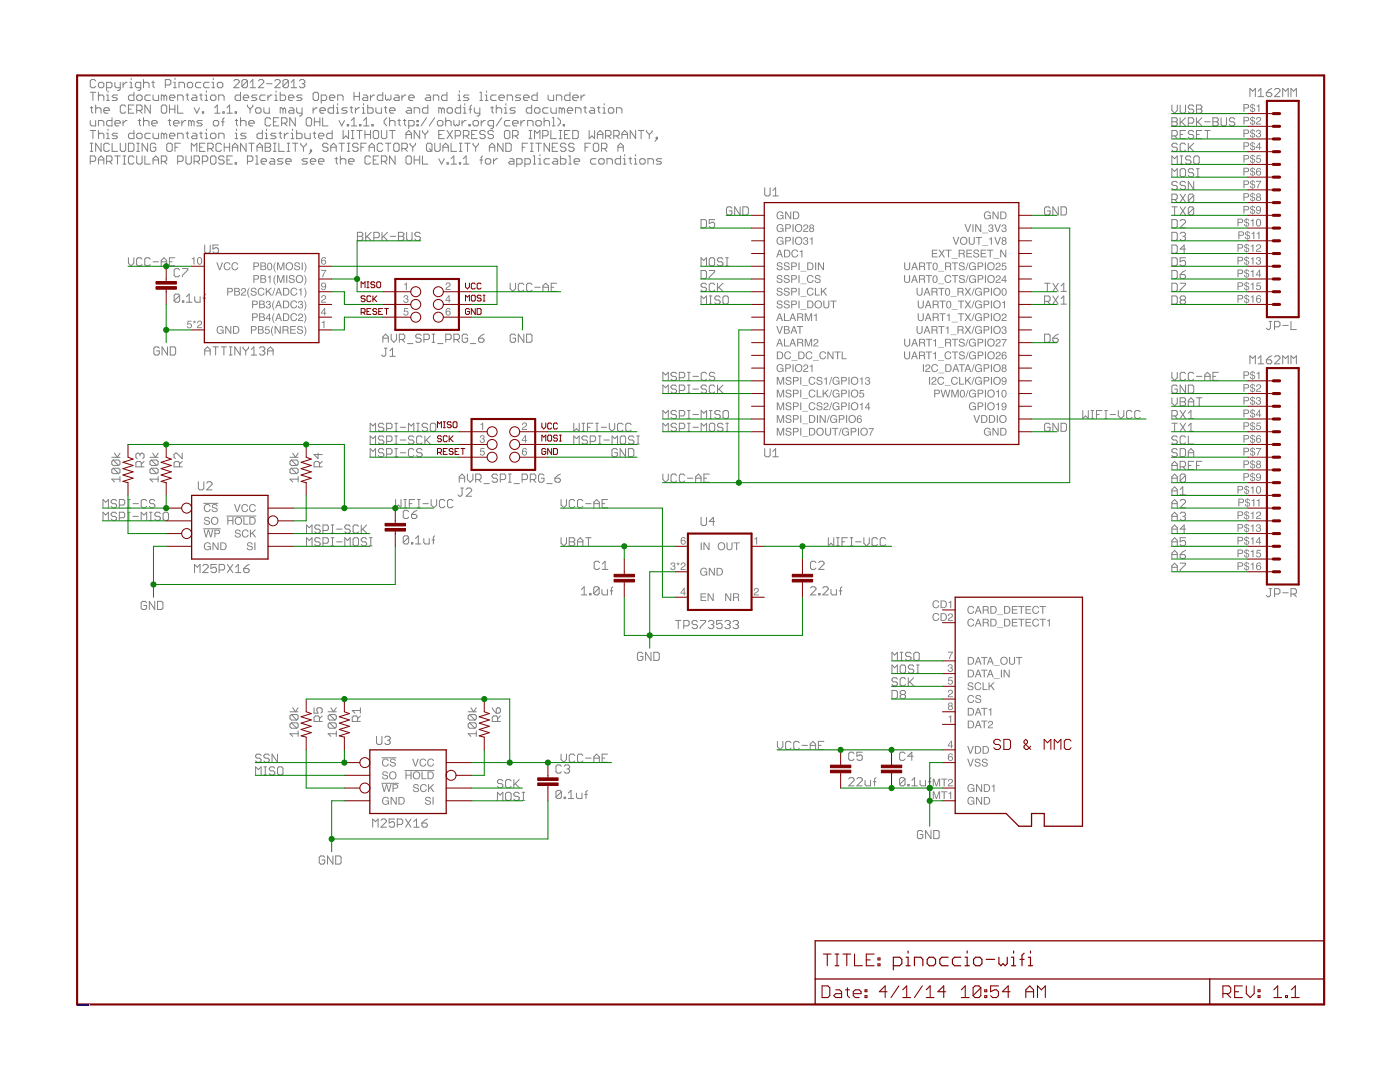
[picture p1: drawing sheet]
<svg xmlns="http://www.w3.org/2000/svg" width="279mm" height="216mm" viewBox="0 0 279 216" stroke-linecap="round" stroke-linejoin="round" font-family="sans-serif">
<g fill="none" stroke="#808080" stroke-width=".2">
<path d="M18 18.4h1.1M18.5 18.4v1.6M19.1 16.2l-.3-.3h-.5l-.3 .3v1l.3 .3h.5l.3-.3M19.6 16.7l.3-.3h.5l.3 .3v.5l-.3 .3h-.5l-.3-.3zM19.6 19.2l.3-.2h.5l.3 .2v.8M19.6 18.4v1.6M21.3 17.5h.8l.3-.3v-.5l-.3-.3h-.8v1.7M21.3 19h.2v1M21.5 18.1v.3M22.9 16.4v.8l.3 .3h.8M23.5 19h-.9l-.2 .2 .2 .3h.6l.3 .3-.3 .2h-.8M24 16.4v1.4l-.3 .3h-.2"/>
<path d="M24.6 16.4v1.1M25.4 16.4h-.3l-.5 .6M25.9 17.5h.6M25.9 16.4h.3v1.1M26.2 15.6v.3M26.7 18.4v1.6h-.8l-.3-.2v-.6l.3-.2h.8M27.6 19h.5l.3 .2v.6l-.3 .2h-.5l-.3-.2v-.6zM28.1 17.5h-.8l-.3-.3v-.5l.3-.3h.8v1.4l-.3 .3h-.2M28.6 16.7l.3-.3h.6l.2 .3v.8M28.6 15.9v1.6M30 19h-.8l-.3 .2v.6l.3 .2h.8M30.3 16.4h.5"/>
<path d="M30.5 16.2v1l.3 .3M30.5 19v.8l.3 .2h.8v-1M32.7 19.2l-.2-.2h-.3v1M32.7 19.2v.8M32.7 19.2l.3-.2 .3 .2v.8M33 17h.8l.3-.3v-.5l-.3-.3h-.8v1.6M33.8 19.5h1.1v-.3l-.3-.2h-.5l-.3 .2v.6l.3 .2h.5M34.6 17.5h.6M34.6 16.4h.3v1.1M34.9 15.6v.3M35.7 17.5v-1.1h.9l.2 .3v.8M37.1 19h.5"/>
<path d="M37.4 16.7l.3-.3h.5l.3 .3v.5l-.3 .3h-.5l-.3-.3zM37.4 18.7v1.1l.2 .2M38.5 19h.5l.3 .2v.8h-.8l-.3-.2 .3-.3h.8M39.8 19h.6M40.1 16.4h-.8l-.3 .3v.5l.3 .3h.8M40.1 18.7v1.1l.3 .2M40.9 19h.3v1M41.2 18.1v.3M41.7 16.4h-.8l-.3 .3v.5l.3 .3h.8M42 19.2l.3-.2h.5l.3 .2v.6l-.3 .2h-.5l-.3-.2zM42.3 17.5h.5M42.3 16.4h.3v1.1"/>
<path d="M42.6 15.6v.3M43.6 16.4h.6l.3 .3v.5l-.3 .3h-.6l-.2-.3v-.5zM46.7 16.2l.2-.3h.6l.2 .3v.2l-1 1.1h1M48 18.4v1.6h-.8l-.3-.2v-.6l.3-.2h.8M48.6 19.5h1v-.3l-.2-.2h-.6l-.2 .2v.6l.2 .2h.6M49.4 16.2l-.3-.3h-.5l-.3 .3v1M49.4 16.2v1l-.3 .3h-.5l-.3-.3M49.4 16.2l-1.1 1M49.9 17.5h1.1M49.9 16.4l.6-.5v1.6M51.3 19h-.8l-.3 .2 .3 .3h.5l.3 .3-.3 .2h-.8M51.6 16.2l.2-.3h.6l.2 .3v.2l-1 1.1h1"/>
<path d="M52.9 19h-.8l-.3 .2v.6l.3 .2h.8M53.2 16.7h1.1M53.5 19v1M54.3 19h-.3l-.5 .5M54.8 16.2l.3-.3h.5l.3 .3v.2l-1.1 1.1h1.1M54.8 19h.3v1M55.1 18.1v.3M55.9 18.4v1.6h.8l.3-.2v-.6l-.3-.2h-.8M57.6 16.2l-.3-.3h-.6l-.2 .3v1M57.6 16.2v1l-.3 .3h-.6l-.2-.3M57.6 16.2l-1.1 1M57.6 19.5h1.1v-.3l-.3-.2h-.6l-.2 .2v.6l.2 .2h.6"/>
<path d="M58.1 17.5h1.1M58.1 16.4l.6-.5v1.6M59.8 16.2l.2-.3h.6l.2 .3v.2l-.2 .3M60.3 16.7h.3M60.3 19h-.8l-.3 .2 .3 .3h.5l.3 .3-.3 .2h-.8M60.6 16.7l.2 .3v.2l-.2 .3h-.6l-.2-.3M62.7 18.4h.6l.3 .3v1.1l-.3 .2h-.6l-.2-.2v-1.1zM65.7 19.5h1.1v-.3l-.2-.2h-.6l-.3 .2v.6l.3 .2h.6M70.7 19.2h1M70.7 18.4v1.6M71.7 18.4v1.6M72.6 19h.5l.3 .2v.8h-.8l-.3-.2 .3-.3h.8"/>
<path d="M73.9 19v1M74.7 19h-.2l-.6 .5M76.4 18.4v1.6h-.8l-.3-.2v-.6l.3-.2h.8M76.9 19v.8l.3 .2 .3-.2 .2 .2 .3-.2v-.8M78.8 19h.6l.3 .2v.8h-.9l-.2-.2 .2-.3h.9M80.2 19v1M81 19h-.2l-.6 .5M81.6 19.5h1.1v-.3l-.3-.2h-.5l-.3 .2v.6l.3 .2h.5M85.1 19h.6l.2 .2v.8h-.8l-.3-.2 .3-.3h.8M89.2 18.4v1.6h-.8l-.3-.2v-.6l.3-.2h.8M91.4 19h.3v1M91.7 18.1v.3"/>
<path d="M93.6 19h-.8l-.3 .2 .3 .3h.5l.3 .3-.3 .2h-.8M95.8 18.4h.2v1.6M96.9 19h.2v1M97.1 18.1v.3M99 19h-.8l-.3 .2v.6l.3 .2h.8M99.6 19.5h1.1v-.3l-.3-.2h-.6l-.2 .2v.6l.2 .2h.6M103.9 19h-.8l-.3 .2 .3 .3h.6l.2 .3-.2 .2h-.9M104.5 19.5h1.1v-.3l-.3-.2h-.5l-.3 .2v.6l.3 .2h.5M107.2 18.4v1.6h-.8l-.3-.2v-.6l.3-.2h.8M109.4 19v.8l.3 .2h.8v-1M113.7 18.4v1.6h-.8l-.2-.2v-.6l.2-.2h.8M114.3 19.5h1.1v-.3l-.3-.2h-.5l-.3 .2v.6l.3 .2h.5"/>
<path d="M116 19v1M116.8 19h-.3l-.5 .5M249.4 19.3v-1.6l.6 .5 .5-.5v1.6M251.1 18.2l.5-.5v1.6M251.1 19.3h1.1M252.7 18.5h.8l.3 .2v.3l-.3 .3h-.5l-.3-.3zM253.8 17.7l-.5 .2-.6 .6M254.4 17.9l.2-.2h.6l.2 .2v.3l-1 1.1h1M256 19.3v-1.6l.5 .5 .6-.5v1.6M257.6 19.3v-1.6l.6 .5 .5-.5v1.6M18 24v.8l.3 .3h.8v-1.1M18 32.2h.8l.3-.3v-.5l-.3-.3h-.8v1.6"/>
<path d="M18 21.5h.5M18 26h1.1M18 30.2h.5M18 28.6h.5M18.3 21.2v1.1l.2 .3M18.3 28.6v1.6M18.5 26v1.7M19.1 21.8l.3-.3h.5l.3 .3v.8M19.1 21v1.6M19.6 25.1v-1.1h.8l.3 .3v.8M19.6 26.8l.3-.2h.5l.3 .2v.9M19.6 32.7v-1l.6-.6 .5 .6v1"/>
<path d="M19.6 26v1.7M19.6 31.9h1.1M20.2 28.6v1.6l-1.1-1.6v1.6M20.7 22h1.1v-.2l-.3-.3h-.5l-.3 .3v.5l.3 .3h.5M21.3 32.2h.8l.3-.3v-.5l-.3-.3h-.8v1.6M21.3 26.6h.2v1.1M21.3 20h.5M21.3 27.7h.5M21.5 25.8v.2M21.8 28.9l-.3-.3h-.5l-.3 .3v1l.3 .3h.5l.3-.3M21.8 32.2l.6 .5M22.4 23.5v1.6h-.9l-.2-.3v-.5l.2-.3h.9"/>
<path d="M22.4 28.6v1.6h1.1M22.9 24.6h1.1v-.3l-.3-.3h-.5l-.3 .3v.5l.3 .3h.5M22.9 31.1h1.1M23.5 26.6h-.9l-.2 .2 .2 .3h.6l.3 .3-.3 .3h-.8M23.5 31.1v1.6M24 28.6v1.3l.3 .3h.5l.3-.3v-1.3M24.6 24v1.1M24.6 31.1h.5M24.6 32.7h.5M24.8 31.1v1.6M25.1 21.2l-.3-.2h-.5l-.3 .2v1.1l.3 .3h.5l.3-.3M25.4 24h-.3l-.5 .6"/>
<path d="M25.6 28.6h.9l.2 .3v1l-.2 .3h-.9zM25.6 21.8h.6M26.7 26v1.7h-.8l-.3-.3v-.6l.3-.2h.8M26.7 21h-1.1v1.6h1.1M26.7 31.4l-.2-.3h-.6l-.3 .3v1.1l.3 .2h.6l.2-.2M27.3 26.8l.3-.2h.5l.3 .2v.6l-.3 .3h-.5l-.3-.3zM27.3 22h.8l.3-.2v-.6l-.3-.2h-.8v1.6M27.3 31.1v1.4l.3 .2h.5l.3-.2v-1.4M27.3 30.2h.5M27.3 28.6h.5M27.6 24h.5M27.6 28.6v1.6"/>
<path d="M27.8 22l.6 .6M27.8 23.8v1l.3 .3M28.6 23.5v1.6M28.6 24.3l.3-.3h.6l.2 .3v.8M28.9 31.1v1.6h1.1M29.5 28.6v1.6l-1.1-1.6v1.6M30 26.6h-.8l-.3 .2v.6l.3 .3h.8M30 21v1.6l-1.1-1.6v1.6M30.3 24.6h1.1v-.3l-.3-.3h-.6l-.2 .3v.5l.2 .3h.6M30.5 26.6v.8l.3 .3h.8v-1.1M30.5 32.7v-1l.6-.6 .5 .6v1M30.5 31.9h1.1"/>
<path d="M31.1 28.9l-.3-.3h-.5l-.3 .3v1l.3 .3h.5l.3-.3v-.5h-.6M32.2 32.2h.8l.3-.3v-.5l-.3-.3h-.8v1.6M32.5 21h.5l.3 .2v1.1l-.3 .3h-.5l-.3-.3v-1.1zM32.7 26.8l-.2-.2h-.3v1.1M32.7 26.8v.9M32.7 26.8l.3-.2 .3 .2v.9M32.7 32.2l.6 .5M33.5 28.6h.6l.3 .3v1l-.3 .3h-.6l-.2-.3v-1zM33.5 24h.6M33.8 27.1h1.1v-.3l-.3-.2h-.5l-.3 .2v.6l.3 .3h.5M33.8 21v1.6M33.8 23.8v1l.3 .3"/>
<path d="M33.8 21.8h1.1M34.6 24.6h1.1v-.3l-.2-.3h-.6l-.3 .3v.5l.3 .3h.6M34.9 21v1.6M34.9 29.4h.6M35.5 20v-1h.8l.3 .2v.8M35.5 21v1.6h1.1M35.5 27.7v-1.1h.8l.3 .2v.9M35.5 32.2h.8l.3-.3v-.5l-.3-.3h-.8v1.6M36 28.6h-1.1v1.6M36.3 24v1.1M37.1 24h-.3l-.5 .6M37.1 31.1v1.4l.3 .2h.5l.3-.2v-1.4"/>
<path d="M37.1 26.6h.5M37.4 26.3v1.1l.2 .3M38.2 30.2v-1.6l.5 .5 .6-.5v1.6M38.2 24.3l-.3-.3h-.2v1.1M38.2 24.3v.8M38.2 24.3l.3-.3 .2 .3v.8M38.5 26.6h.5l.3 .2v.9h-.8l-.3-.3 .3-.3h.8M38.7 21.5l.6 1.1 .5-1.1M38.7 32.2h.9l.2-.3v-.5l-.2-.3h-.9v1.6M39.3 32.2l.5 .5M39.8 26.6h.6M39.8 29.4h.6"/>
<path d="M40.1 26.3v1.1l.3 .3M40.4 24h-.8l-.3 .3 .3 .3h.5l.3 .2-.3 .3h-.8M40.4 22.3h.2v.3h-.2zM40.4 32.2h.8l.3-.3v-.5l-.3-.3h-.8v1.6M40.9 20h.6M40.9 26.6h.3v1.1M40.9 27.7h.6M40.9 28.6h-1.1v1.6h1.1M41.2 25.8v.2M41.5 29.7h.8l.2-.3v-.5l-.2-.3h-.8v1.6M42 26.8l.3-.2h.5l.3 .2v.6l-.3 .3h-.5l-.3-.3zM42 31.4l.3-.3h.5l.3 .3v1.1l-.3 .2h-.5l-.3-.2z"/>
<path d="M42 29.7l.5 .5M42.8 24h.6l.2 .3v.5l-.2 .3h-.6l-.2-.3v-.5zM42.8 21.5l.6-.5v1.6M42.8 22.6h1.1M43.6 20v-1h.9l.2 .2v.8M43.6 27.7v-1.1h.9l.2 .2v.9M44.2 28.9l-.3-.3h-.5l-.3 .3v1l.3 .3h.5l.3-.3M44.2 24.3h.5M44.5 22.3h.2v.3h-.2zM44.7 31.4l-.2-.3h-.6l-.3 .3v.3l.3 .2h.6l.2 .3v.3l-.2 .2h-.6l-.3-.2M44.7 23.5l-.2 .3v1.3M44.7 28.6v1.6"/>
<path d="M44.7 29.4h1.1M45.3 22.6h1.1M45.3 21.5l.5-.5v1.6M45.3 31.9h.5M45.8 28.6v1.6M46.4 29.4h1.1M46.4 30.2v-1.1l.5-.5 .6 .5v1.1M46.4 31.1h-1.1v1.6h1.1M46.9 22.3h.3v.3h-.3zM46.9 32.5h.3v.2h-.3zM46.9 26.6h.3v1.1M46.9 24h.6"/>
<path d="M46.9 27.7h.6M47.2 23.8v1l.3 .3M47.2 25.8v.2M48 23.5v1.6M48 24.3l.3-.3h.5l.3 .3v.8M49.1 28.6v1.6l-1.1-1.6v1.6M49.1 26.6h-.8l-.3 .2 .3 .3h.5l.3 .3-.3 .3h-.8M49.4 21v.2l.5 .6M49.4 32.2h.8l.3-.3v-.5l-.3-.3h-.8v1.6M49.7 24.6h1v-.3l-.2-.3h-.6l-.2 .3v.5l.2 .3h.6M49.7 28.6h1M49.9 21.8v.8"/>
<path d="M50.2 28.6v1.6M50.5 21v.2l-.6 .6M51 31.1h.3v1.6M51 32.7h.6M51.3 21.5h.5l.3 .3v.5l-.3 .3h-.5l-.3-.3v-.5zM51.3 30.2v-1.1l.5-.5 .6 .5v1.1M51.3 29.4h1.1M52.1 32.2h1.1v-.3l-.3-.2h-.5l-.3 .2v.6l.3 .2h.5M52.4 26v1.7h-.8l-.3-.3v-.6l.3-.2h.8M52.7 21.5v.8l.2 .3h.8v-1.1M52.9 28.6h.8l.3 .3v.2l-.3 .3 .3 .3v.2l-.3 .3h-.8zM52.9 26.6h.3v1.1"/>
<path d="M52.9 27.7h.6M52.9 29.4h.8M53.2 25.8v.2M54 23.8l-.3-.3h-.5l-.3 .3v1l.3 .3h.5l.3-.3M54 31.7h.6l.2 .2v.8h-.8l-.3-.2 .3-.3h.8M54.6 24.3h.5M54.6 30.2h.5M54.6 28.6h.5M54.8 20h.6M54.8 28.6v1.6M55.1 26.6h-.8l-.3 .2 .3 .3h.5l.3 .3-.3 .3h-.8M55.6 23.5h-1v1.6h1"/>
<path d="M55.6 26.6h.6M55.6 28.6v1.6h1.1M55.9 26.3v1.1l.3 .3M56.2 24.6h.8l.3-.3v-.5l-.3-.3h-.8v1.6M56.5 31.7h-.9l-.2 .2 .2 .3h.6l.3 .3-.3 .2h-.8M56.5 21.8l-.3-.3h-.3v1.1M56.5 21.8v.8M56.5 21.8l.2-.3 .3 .3v.8M56.7 24.6l.6 .5M56.7 26.6v1.1M57 32.2h1.1v-.3l-.3-.2h-.5l-.3 .2v.6l.3 .2h.5M57.3 30.2h.5"/>
<path d="M57.3 28.6h.5M57.6 28.6v1.6M57.6 26.6h-.3l-.6 .5M57.8 21.5h.6l.3 .3v.8h-.9l-.2-.3 .2-.3h.9M58.1 26.6h.3v1.1M58.1 27.7h.6M58.4 25.8v.2M58.4 28.6h1.1M58.9 23.5v1.6l-1.1-1.6v1.6M58.9 28.6v1.6M59.2 21.5v.8l.3 .3h.8M59.2 26v1.7h.8l.3-.3v-.6l-.3-.2h-.8"/>
<path d="M60 28.6v.3l.6 .5M60.3 21.5v1.4l-.3 .2h-.3M60.6 29.4v.8M60.8 26.6v.8l.3 .3h.8v-1.1M61.1 23.8l.3-.3h.5l.3 .3v1l-.3 .3h-.5l-.3-.3zM61.1 28.6v.3l-.5 .5M61.4 31.7h-.8l-.3 .2 .3 .3h.5l.3 .3-.3 .2h-.8M61.9 29.9h.3v.3h-.3zM61.9 32.2h1.1v-.3l-.3-.2h-.5l-.3 .2v.6l.3 .2h.5M62.2 30.2l-.5 .5M62.5 21.5v1.1M62.5 26.6h.5"/>
<path d="M62.7 24.3h1.1M62.7 23.5v1.6M62.7 26.3v1.1l.3 .3M63.3 21.5h-.3l-.5 .5M63.6 32.2h1v-.3l-.2-.2h-.6l-.2 .2v.6l.2 .2h.6M63.6 27.1h1v-.3l-.2-.2h-.6l-.2 .2v.6l.2 .3h.6M63.8 22h1.1v-.2l-.3-.3h-.5l-.3 .3v.5l.3 .3h.5M63.8 23.5v1.6M64.1 20h.8l.3-.2v-.6l-.3-.2h-.8v1.6M64.4 23.5v1.6h1.1M65.5 28.9l-.3-.3h-.5l-.3 .3v.2l.3 .3h.5l.3 .3v.2l-.3 .3h-.5l-.3-.3M66 30.2v-1.1l.6-.5 .5 .5v1.1"/>
<path d="M66 29.4h1.1M66.3 26v1.7h-.8l-.3-.3v-.6l.3-.2h.8M66.6 21v1.6h-.9l-.2-.3v-.5l.2-.3h.9M66.8 31.7h.6M67.1 31.4v1.1l.3 .2M67.1 21.5h.3v1.1M67.1 22.6h.5M67.4 20.7v.3M67.4 20v-1h.8l.3 .2v.8M67.6 24l.6 1.1 .5-1.1M67.6 28.6h1.1M67.9 31.9l.3-.2h.5l.3 .2v.8"/>
<path d="M67.9 31.1v1.6M68.2 28.6v1.6M68.5 26v1.7l.5-.6 .6 .6v-1.7M69.3 21.5h-.8l-.3 .3 .3 .2h.5l.3 .3-.3 .3h-.8M69.3 24.8h.3v.3h-.3zM69.3 30.2h.5M69.3 28.6h.5M69.6 32.2h1.1v-.3l-.3-.2h-.6l-.2 .2v.6l.2 .2h.6M69.6 28.6v1.6M69.8 21.5h.6M70.1 24l.6-.5v1.6M70.1 21.2v1.1l.3 .3"/>
<path d="M70.1 25.1h1.1M70.1 26h.6M70.1 27.7h.6M70.4 26v1.7M70.9 21.5v1.1M71.2 26h1.1M71.5 28.9l-.3-.3h-.5l-.3 .3v.2l.3 .3h.5l.3 .3v.2l-.3 .3h-.5l-.3-.3M71.8 24.8h.2v.3h-.2zM71.8 26v1.7M71.8 21.5h-.3l-.6 .5M72 29.4h.6M72.3 21.5h.3v1.1"/>
<path d="M72.3 22.6h.5M72.6 20.7v.3M72.6 25.1h1.1M72.6 24l.5-.5v1.6M72.8 26v1.7M72.8 26.8h1.1M73.1 28.6h-1.1v1.6M73.4 21v1.6h.8l.3-.3v-.5l-.3-.3h-.8M73.7 29.4h1M73.7 30.2v-1.1l.5-.5 .5 .5v1.1M73.9 26v1.7M73.9 31.4l-.2-.3h-.6l-.3 .3v1.1l.3 .2h.6l.2-.2"/>
<path d="M74.2 24.8h.3v.3h-.3zM74.5 31.9h.5M74.7 26h.6l.3 .3v1.1l-.3 .3h-.6l-.2-.3v-1.1zM75 21.5v.8l.3 .3h.8v-1.1M75.6 31.1h-1.1v1.6h1.1M76.1 26v1.4l.3 .3h.5l.3-.3v-1.4M76.1 32.2h.8l.3-.3v-.5l-.3-.3h-.8v1.6M76.4 28.9l-.3-.3h-.5l-.3 .3v1l.3 .3h.5l.3-.3M76.7 21.5h.5M76.7 32.2l.5 .5M76.9 21.2v1.1l.3 .3M76.9 28.6h1.1"/>
<path d="M77.2 23.5l-.5 .5v.6l.5 .5M77.5 28.6v1.6M77.7 22h1.1v-.2l-.2-.3h-.6l-.3 .3v.5l.3 .3h.6M77.7 23.5v1.6M77.7 24.3l.3-.3h.6l.2 .3v.8M77.7 26h1.1M78.3 26v1.7M78.8 28.6h.6l.3 .3v1l-.3 .3h-.6l-.2-.3v-1zM78.8 31.1v1.6l-1.1-1.6v1.6M79.4 24h.5M79.7 23.8v1l.2 .3M80.2 29.7h.8l.3-.3v-.5l-.3-.3h-.8v1.6"/>
<path d="M80.5 24h.5M80.8 23.8v1l.2 .3M80.8 29.7l.5 .5M81 27.7v-1.1l.6-.6 .5 .6v1.1M81 31.4l.3-.3h.5l.3 .3v1.1l-.3 .2h-.5l-.3-.2zM81 26.8h1.1M81.3 21.5h.5l.3 .3v.8h-.8l-.3-.3 .3-.3h.8M81.6 25.1h.8l.3-.3v-.5l-.3-.3h-.8v1.7M81.9 28.6v.3l.5 .5M82.4 29.4v.8M82.7 22.6v-1.1h.8l.3 .3v.8M82.7 31.1v1.6"/>
<path d="M82.7 31.9h1.1M82.9 28.6v.3l-.5 .5M83.2 24h.3v.3h-.3zM83.2 24.8h.3v.3h-.3zM83.8 26v1.7l-1.1-1.7v1.7M83.8 31.1v1.6M84.3 26v.3l.5 .5M84.3 31.1v1.6h1.1M84.8 26.8v.9M85.1 23.5l-1.1 1.6M85.4 21v1.6h-.8l-.3-.3v-.5l.3-.3h.8M85.4 26v.3l-.6 .5"/>
<path d="M85.4 28.6h.5l.3 .3v1l-.3 .3h-.5l-.3-.3v-1zM85.7 29.7l.5 .5M86.5 20v-1h.8l.3 .2v.8M86.7 23.5l-1 1.6M86.8 28.6v1.3l.2 .3h.6l.2-.3v-1.3M87.3 24.3l.3-.3h.5l.3 .3v.5l-.3 .3h-.5l-.3-.3zM87.6 26.8h.5M87.6 31.7l.5 1 .6-1M88.1 21.8l-.3-.3h-.2v1.1M88.1 21.8v.8M88.1 21.8l.3-.3 .3 .3v.8M88.4 30.2v-1.1l.5-.5 .6 .5v1.1"/>
<path d="M88.4 29.4h1.1M88.7 26h-1.1v1.7h1.1M88.9 23.5v1.6M88.9 24.3l.3-.3h.5l.3 .3v.8M89.2 32.5h.3v.2h-.3zM89.2 26l1.1 1.7M89.5 21.5h.5l.3 .3v.5l-.3 .3h-.5l-.3-.3v-.5zM90 28.6v1.6h1.1M90 31.7l.6-.6v1.6M90 32.7h1.1M90.3 26l-1.1 1.7M90.6 24v.8l.2 .3 .3-.3 .3 .3 .3-.3v-.8"/>
<path d="M90.8 27.1h.9l.2-.3v-.5l-.2-.3h-.9v1.7M91.4 20h.5M91.7 32.5h.2v.2h-.2zM91.7 30.2h.5M91.7 28.6h.5M91.9 21v1.6h-.8l-.3-.3v-.5l.3-.3h.8M91.9 28.6v1.6M92.2 24v1.1M92.5 31.7l.5-.6v1.6M92.5 21.5h.3v1.1M92.5 22.6h.5M92.5 27.1h.8l.3-.3v-.5l-.3-.3h-.8v1.7"/>
<path d="M92.5 32.7h1.1M92.8 20.7v.3M92.8 28.6h1M93 24h-.2l-.6 .6M93 27.1l.6 .6M93.3 28.6v1.6M93.6 21.8h.5M93.6 24.8h.3v.3h-.3zM94.1 21l-.2 .2v1.4M94.1 26.8h.6M94.4 24.3l.3-.3h.5l.3 .3v.5l-.3 .3h-.5l-.3-.3zM94.4 28.6v.3l.5 .5"/>
<path d="M94.7 21.5v.8l.2 .3h.9M94.9 29.4v.8M95.2 26h-1.1v1.7h1.1M95.5 28.6v.3l-.6 .5M95.8 20h.5M95.8 21.5v1.4l-.3 .2h-.3M95.8 31.9h.5M96 24v1.1M96.3 31.1l-.3 .3v1.3M96.8 26.3l-.2-.3h-.6l-.2 .3v.3l.2 .2h.6l.2 .3v.3l-.2 .3h-.6l-.2-.3M96.8 24h-.2l-.6 .6M96.9 20h.5"/>
<path d="M96.9 31.9l.2-.2h.6l.2 .2v.6l-.2 .2h-.6l-.2-.2zM97.7 30.2v-1.1l.5-.5 .5 .5v1.1M97.7 29.4h1M97.9 21.5h.6M98.2 21.2v1.1l.3 .3M98.5 25.1h-.8l-.3-.3v-.5l.3-.3h.8v1.4l-.3 .3h-.3M98.5 26.3l-.3-.3h-.5l-.3 .3v.3l.3 .2h.5l.3 .3v.3l-.3 .3h-.5l-.3-.3M98.5 31.7v1M99 21.8l.3-.3h.5l.3 .3v.8M99 21v1.6M99.3 31.7h-.3l-.5 .5M100.1 23.5l-1.1 1.6"/>
<path d="M100.4 28.6v1.6l-1.1-1.6v1.6M100.7 21.5h.2v1.1M100.7 22.6h.5M100.9 20.7v.3M100.9 28.6h.8l.3 .3v1l-.3 .3h-.8zM100.9 26h.6l.2 .3v1.1l-.2 .3h-.6l-.2-.3v-1.1zM101.2 20v-1h.8l.3 .2v.8M101.7 24h-.8l-.2 .3v.5l.2 .3h.8M101.8 31.7h.5l.3 .2v.8h-.8l-.3-.2 .3-.3h.8M102.3 24.6h1.1v-.3l-.3-.3h-.5l-.3 .3v.5l.3 .3h.5M102.3 27.1h.8l.3-.3v-.5l-.3-.3h-.8v1.7M102.8 21.5h-.8l-.2 .3 .2 .2h.6l.2 .3-.2 .3h-.8"/>
<path d="M102.8 27.1l.6 .6M103.1 32.7h.8l.3-.2v-.6l-.3-.2h-.8v1.6M103.9 24v1.1M104.2 29.4h.6M104.8 24h-.3l-.6 .6M104.8 32.7h.8l.3-.2v-.6l-.3-.2h-.8v1.6M105.3 28.6h-1.1v1.6M105.3 25.1v-1.1h.8l.3 .3v.8M105.6 26h.5M105.6 27.7h.5M105.9 26v1.7M105.9 30.2h.5"/>
<path d="M105.9 28.6h.5M106.1 21v1.6h-.8l-.3-.3v-.5l.3-.3h.8M106.1 28.6v1.6M106.4 31.1h.3v1.6M106.4 32.7h.5M106.7 27.7v-1.7l.5 .6 .6-.6v1.7M106.9 24.3l.3-.3h.6l.2 .3v.5l-.2 .3h-.6l-.3-.3zM106.9 21.5h.6l.3 .3v.5l-.3 .3h-.6l-.2-.3v-.5zM106.9 28.6h1.1M107.5 28.6v1.6M107.5 31.7h.3v1M107.5 32.7h.5"/>
<path d="M107.8 30.8v.3M108.3 27.1h.8l.3-.3v-.5l-.3-.3h-.8v1.7M108.6 23.5v1.6M108.6 24.3l.3-.3h.5l.3 .3v.8M109.4 21.5h-.8l-.3 .3v.5l.3 .3h.8M109.7 28.6v1.6l-1.1-1.6v1.6M109.7 31.7h-.8l-.3 .2v.6l.3 .2h.8M109.9 21.5v.8l.3 .3h.8v-1.1M109.9 26v1.7h1.1M110.2 23.5h.3v1.6M110.2 25.1h.6M110.2 29.4h.6"/>
<path d="M110.5 31.7h.5l.3 .2v.8h-.8l-.3-.2 .3-.3h.8M111 20v-1h.8l.3 .2v.8M111.3 28.6h-1.1v1.6h1.1M111.3 23.5l.5 .5v.6l-.5 .5M111.6 26h.5M111.6 27.7h.5M111.8 26v1.7M111.8 31.1v1.6h.9l.2-.2v-.6l-.2-.2h-.9M112.1 21.8v.8M112.1 21.8l.3-.3 .3 .3v.8M112.1 21.8l-.3-.3h-.2v1.1M112.4 24.8h.3v.3h-.3z"/>
<path d="M112.7 26.8h.5M112.9 28.9l-.2-.3h-.6l-.3 .3v.2l.3 .3h.6l.2 .3v.2l-.2 .3h-.6l-.3-.3M113.2 22h1.1v-.2l-.3-.3h-.5l-.3 .3v.5l.3 .3h.5M113.5 31.1h.3v1.6M113.5 32.7h.5M113.7 26h-1v1.7h1M114.3 26h.8l.3 .3v1.1l-.3 .3h-.8zM114.6 32.2h1.1v-.3l-.3-.2h-.5l-.3 .2v.6l.3 .2h.5M114.6 28.9l-.3-.3h-.5l-.3 .3v.2l.3 .3h.5l.3 .3v.2l-.3 .3h-.5l-.3-.3M114.9 22.6v-1.1h.8l.3 .3v.8M116.5 21.5h.5M116.8 21.2v1.1l.2 .3"/>
<path d="M116.8 29.4h.5M117.6 26v1.7l.5-.6 .6 .6v-1.7M117.9 21.5h.5l.3 .3v.8h-.8l-.3-.3 .3-.3h.8M117.9 28.6h-1.1v1.6M118.4 28.9l.3-.3h.5l.3 .3v1l-.3 .3h-.5l-.3-.3zM118.9 31.7h-.8l-.2 .2v.6l.2 .2h.8M119.2 21.5h.6M119.2 26.8h1.1M119.2 27.7v-1.1l.6-.6 .5 .6v1.1M119.5 21.2v1.1l.3 .3M119.5 31.9l.3-.2h.5l.3 .2v.6l-.3 .2h-.5l-.3-.2zM120 29.7h.9l.2-.3v-.5l-.2-.3h-.9v1.6"/>
<path d="M120.3 21.5h.3v1.1M120.3 22.6h.6M120.6 20.7v.3M120.6 29.7l.5 .5M120.9 27.1h.8l.2-.3v-.5l-.2-.3h-.8v1.7M121.1 32.7v-1h.8l.3 .2v.8M121.4 27.1l.5 .6M121.7 21.5h.5l.3 .3v.5l-.3 .3h-.5l-.3-.3v-.5zM122.5 27.1h.8l.3-.3v-.5l-.3-.3h-.8v1.7M123 22.6v-1.1h.8l.3 .3v.8M123 27.1l.6 .6M123.3 30.2v-1.1l.5-.5 .6 .5v1.1"/>
<path d="M123.3 29.4h1.1M123.8 31.1v1.6h-.8l-.2-.2v-.6l.2-.2h.8M124.1 27.7v-1.1l.6-.6 .5 .6v1.1M124.1 26.8h1.1M124.4 32.7h.5M124.4 31.7h.3v1M124.7 30.8v.3M125.5 31.7h.5M125.8 31.4v1.1l.2 .2M126.6 31.7h.3v1M126.6 32.7h.5M126.9 26v1.7l-1.1-1.7v1.7"/>
<path d="M126.9 30.8v.3M127.4 26h1.1M127.7 31.9l.3-.2h.5l.3 .2v.6l-.3 .2h-.5l-.3-.2zM128 26v1.7M129.1 26v.3l.5 .5M129.3 32.7v-1h.8l.3 .2v.8M129.6 26.8v.9M130.1 26v.3l-.5 .5M131 27.4h.2v.3h-.2zM131.2 27.7l-.5 .5M132 31.7h-.8l-.2 .2 .2 .3h.6l.2 .3-.2 .2h-.8M35.9 58.9l-.3-.2h-.6l-.2 .2v1.1"/>
<path d="M35.9 58.9v1.1l-.3 .3h-.6l-.2-.3M35.9 58.9l-1.1 1.1M37.2 59.2l.6-.5v1.6M38.9 59.2v.8l.2 .3h.8v-1.1M40.5 59.5h.5M41 58.7l-.2 .2v1.4M36.4 60h.3v.3h-.3zM37.2 60.3h1.1M40.9 70.8v-1.1l.5-.5 .6 .5v1.1M40.9 70h1.1M42.5 69.2h1.1M43 69.2v1.6"/>
<path d="M44.1 69.2h1.1M44.7 69.2v1.6M45.8 69.2h.5M45.8 70.8h.5M46 69.2v1.6M47.9 69.2v1.6l-1-1.6v1.6M48.5 69.2v.3l.5 .5M49 70v.8M49.6 69.2v.3l-.6 .5M50.1 70.8h1.1M50.1 69.7l.6-.5v1.6M51.8 69.5l.2-.3h.6l.3 .3v.2l-.3 .3"/>
<path d="M52.3 70h.3M52.6 70l.3 .3v.3l-.3 .2h-.6l-.2-.2M53.4 70h1.1M53.4 70.8v-1.1l.6-.5 .5 .5v1.1M76.4 68.3v-1.1l.6-.5 .5 .5v1.1M76.4 67.5h1.1M78.1 66.7v1.1l.5 .5 .5-.5v-1.1M79.7 67.8h.8l.3-.3v-.6l-.3-.2h-.8v1.6M80.2 67.8l.6 .5M81.3 68.6h1.1M84.1 66.9l-.3-.2h-.6l-.2 .2v.3l.2 .3h.6l.3 .3v.2l-.3 .3h-.6l-.2-.3M84.6 67.8h.8l.3-.3v-.6l-.3-.2h-.8v1.6"/>
<path d="M86.2 66.7h.6M86.2 68.3h.6M86.5 66.7v1.6M87.3 68.6h1.1M89 67.8h.8l.2-.3v-.6l-.2-.2h-.8v1.6M90.6 67.8h.8l.3-.3v-.6l-.3-.2h-.8v1.6M91.1 67.8l.6 .5M93.3 66.9l-.3-.2h-.5l-.3 .2v1.1l.3 .3h.5l.3-.3v-.5h-.5M93.9 68.6h1.1M95.5 67.5h.8l.3 .3v.2l-.3 .3h-.5l-.3-.3zM96.6 66.7l-.5 .2-.6 .6M249.4 72.6v-1.6l.6 .5 .5-.5v1.6"/>
<path d="M251.1 71.5l.5-.5v1.6M251.1 72.6h1.1M252.7 71.8h.8l.3 .3v.2l-.3 .3h-.5l-.3-.3zM253.8 71l-.5 .2-.6 .6M254.4 71.2l.2-.2h.6l.2 .2v.3l-1 1.1h1M256 72.6v-1.6l.5 .5 .6-.5v1.6M257.6 72.6v-1.6l.6 .5 .5-.5v1.6M22.3 91.2h1.6M22.6 93.4l-.3 .3v.6l.3 .2h1.1M22.6 93.4h1.1l.2 .3v.6l-.2 .2M22.6 91.8l-.3 .3v.5l.3 .3h1.1M22.6 91.8h1.1l.2 .3v.5l-.2 .3"/>
<path d="M22.6 93.4l1.1 1.1M22.6 91.8l1.1 1.1M22.9 90.4l.5 .8 .5-.8M23.9 95.6h-1.6l.6 .6M23.9 95.1v1.1M29.9 91.2h1.7M30.2 91.8h1.1l.3 .3v.5l-.3 .3M30.2 93.4h1.1l.3 .3v.6l-.3 .2M30.2 93.4l-.3 .3v.6l.3 .2h1.1M30.2 91.8l-.3 .3v.5l.3 .3h1.1M30.2 93.4l1.1 1.1M30.2 91.8l1.1 1.1"/>
<path d="M30.5 90.4l.5 .8 .6-.8M31.6 95.6h-1.7l.6 .6M31.6 95.1v1.1M57.9 91.2h1.6M58.1 91.8l-.2 .3v.5l.2 .3h1.1M58.1 93.4l-.2 .3v.6l.2 .2h1.1M58.1 93.4h1.1l.3 .3v.6l-.3 .2M58.1 91.8h1.1l.3 .3v.5l-.3 .3M58.1 93.4l1.1 1.1M58.1 91.8l1.1 1.1M58.4 90.4l.5 .8 .6-.8M59.5 95.6h-1.6l.5 .6"/>
<path d="M59.5 95.1v1.1M91.7 96.2v-1.1l.5-.5 .5 .5v1.1M91.7 95.4h1M93.3 94.6v1.1l.5 .5 .6-.5v-1.1M94.9 95.7h.8l.3-.3v-.5l-.3-.3h-.8v1.6M95.5 95.7l.5 .5M96.6 96.5h1M99.3 94.9l-.3-.3h-.5l-.3 .3v.2l.3 .3h.5l.3 .3v.2l-.3 .3h-.5l-.3-.3M99.8 95.7h.8l.3-.3v-.5l-.3-.3h-.8v1.6M101.5 94.6h.5M101.5 96.2h.5M101.7 94.6v1.6"/>
<path d="M102.6 96.5h1.1M104.2 95.7h.8l.3-.3v-.5l-.3-.3h-.8v1.6M105.8 95.7h.9l.2-.3v-.5l-.2-.3h-.9v1.6M106.4 95.7l.5 .5M108.6 94.9l-.3-.3h-.6l-.2 .3v1l.2 .3h.6l.3-.3v-.5h-.6M109.1 96.5h1.1M110.7 95.4h.9l.2 .3v.2l-.2 .3h-.6l-.3-.3zM111.8 94.6l-.5 .3-.6 .5M152.6 89.5v1.4l.3 .2h.5l.3-.2v-1.4M154.2 91.1h1.1M154.2 90.1l.6-.6v1.6M38.8 114.3v-1.7l.6 .6 .5-.6v1.7"/>
<path d="M40.5 112.9l.2-.3h.6l.3 .3v.3l-1.1 1.1h1.1M43.2 112.6h-1.1v.9l.8-.3 .3 .3v.5l-.3 .3h-.5l-.3-.3M43.7 113.7h.9l.2-.2v-.6l-.2-.3h-.9v1.7M45.4 112.6l1.1 1.7M46.5 112.6l-1.1 1.7M47 114.3h1.1M47 113.2l.6-.6v1.7M48.6 113.5h.9l.2 .2v.3l-.2 .3h-.6l-.3-.3zM49.7 112.6l-.5 .3-.6 .6M81.6 107.2l-.3-.3h-.5l-.3 .3v1.1M81.6 107.2v1.1l-.3 .2h-.5l-.3-.2M81.6 107.2l-1.1 1.1"/>
<path d="M82.1 108.3h.3v.2h-.3zM82.9 108.5h1.1M82.9 107.5l.6-.6v1.6M84.6 107.5v.8l.2 .2h.9v-1M86.2 107.7h.5M86.7 106.9l-.2 .3v1.3M116 117.6l.6-.5v1.6M116 118.7h1.1M117.7 118.4h.2v.3h-.2zM119.6 117.3v1.1l-.3 .3h-.5l-.3-.3M119.6 117.3l-.3-.2h-.5l-.3 .2v1.1M119.6 117.3l-1.1 1.1"/>
<path d="M120.1 117.6v.8l.3 .3h.8v-1.1M121.8 117.9h.5M122.3 117.1l-.3 .2v1.4M161.8 117.3l.2-.2h.6l.2 .2v.3l-1 1.1h1M163.4 118.4h.3v.3h-.3zM164.2 117.3l.3-.2h.5l.3 .2v.3l-1.1 1.1h1.1M165.8 117.6v.8l.3 .3h.8v-1.1M167.5 117.9h.5M168 117.1l-.3 .2v1.4M253.3 117.5h.5M253.5 117.5v1.3l-.2 .3h-.3l-.3-.3M254.4 118.5h.8l.2-.2v-.6l-.2-.2h-.8v1.6"/>
<path d="M256 118.3h1.1M257.6 118.5h.8l.3-.2v-.6l-.3-.2h-.8v1.6M258.2 118.5l.5 .6M134.8 123.8h1.1M135.4 123.8v1.6M136.5 124.9h.8l.2-.3v-.5l-.2-.3h-.8v1.6M139.2 124.1l-.3-.3h-.5l-.3 .3v.3l.3 .2h.5l.3 .3v.3l-.3 .2h-.5l-.3-.2M139.7 123.8h1.1v.3l-1.1 1.1v.2M141.4 124.1l.2-.3h.6l.3 .3v.3l-.3 .2M141.9 124.6h.3M142.2 124.6l.3 .3v.3l-.3 .2h-.6l-.2-.2M144.1 123.8h-1.1v.8l.6-.2h.2l.3 .2v.6l-.3 .2h-.5l-.3-.2"/>
<path d="M144.7 124.1l.2-.3h.6l.2 .3v.3l-.2 .2M145.2 124.6h.3M145.5 124.6l.2 .3v.3l-.2 .2h-.6l-.2-.2M146.3 124.1l.3-.3h.5l.3 .3v.3l-.3 .2M146.8 124.6h.3M147.1 124.6l.3 .3v.3l-.3 .2h-.5l-.3-.2M57.9 142h1.6M58.1 142.6l-.2 .3v.5l.2 .3h1.1M58.1 144.2l-.2 .3v.5l.2 .3h1.1M58.1 144.2h1.1l.3 .3v.5l-.3 .3M58.1 142.6h1.1l.3 .3v.5l-.3 .3M58.1 144.2l1.1 1.1"/>
<path d="M58.1 142.6l1.1 1.1M58.4 141.2l.5 .8 .6-.8M59.5 146.4h-1.6l.5 .5M59.5 145.9v1M65.5 142h1.6M65.8 142.6h1l.3 .3v.5l-.3 .3M65.8 144.2h1l.3 .3v.5l-.3 .3M65.8 144.2l-.3 .3v.5l.3 .3h1M65.8 142.6l-.3 .3v.5l.3 .3h1M65.8 144.2l1 1.1M65.8 142.6l1 1.1M66 141.2l.6 .8 .5-.8"/>
<path d="M67.1 146.4h-1.6l.5 .5M67.1 145.9v1M93.4 142h1.7M93.7 144.2l-.3 .3v.5l.3 .3h1.1M93.7 144.2h1.1l.3 .3v.5l-.3 .3M93.7 142.6l-.3 .3v.5l.3 .3h1.1M93.7 142.6h1.1l.3 .3v.5l-.3 .3M93.7 144.2l1.1 1.1M93.7 142.6l1.1 1.1M94 141.2l.5 .8 .6-.8M95.1 146.4h-1.7l.6 .5M95.1 145.9v1"/>
<path d="M112 158l-.2-.3h-.6l-.2 .3v1.1M112 158v1.1l-.2 .2h-.6l-.2-.2M112 158l-1 1.1M112.6 159.1h.3v.2h-.3zM113.4 159.3h1.1M113.4 158.3l.6-.6v1.6M115 158.3v.8l.3 .2h.8v-1M116.7 158.5h.5M117.2 157.7l-.3 .3v1.3M169.4 155.4l.2-.2h.6l.3 .2v.3l-1.1 1.1h1.1M171 155.4l.3-.2h.5l.3 .2v.3l-1.1 1.1h1.1M172.6 155.7v.8l.3 .3h.8v-1.1"/>
<path d="M174.3 156h.5M174.8 155.2l-.3 .2v1.4M180.6 155.4v1.1l-.3 .3h-.5l-.3-.3M180.6 155.4l-.3-.2h-.5l-.3 .2v1.1M180.6 155.4l-1.1 1.1M181.2 156.5h.2v.3h-.2zM182 156.8h1.1M182 155.7l.5-.5v1.6M183.6 155.7v.8l.3 .3h.8v-1.1M185.3 156h.5M185.8 155.2l-.3 .2v1.4M74.4 165.1v-1.7l.5 .6 .6-.6v1.7"/>
<path d="M76 163.7l.3-.3h.5l.3 .3v.3l-1.1 1.1h1.1M78.7 163.4h-1v.8l.5-.2h.3l.2 .2v.6l-.2 .3h-.6l-.2-.3M79.3 164.5h.8l.3-.3v-.5l-.3-.3h-.8v1.7M80.9 163.4l1.1 1.7M82 163.4l-1.1 1.7M82.6 165.1h1.1M82.6 164l.5-.6v1.7M84.2 164.2h.8l.3 .3v.3l-.3 .3h-.5l-.3-.3zM85.3 163.4l-1.1 .8"/>
</g>
<g fill="#808080">
<path d="M248.2 74.1h.6a.44 .44 0 0 1 .5 .4 .44 .44 0 0 1-.5 .5h-.4v.6h-.2zM248.4 74.3v.5h.4a.27 .27 0 0 0 .3-.3 .27 .27 0 0 0-.3-.2zM250 75v.5a.27 .27 0 0 0 .3-.2 .27 .27 0 0 0-.3-.3zM249.7 74.4v.2l.2 .2v-.5zM249.6 74.2l.3-.1v-.1l.5 .2 .1 .3-.5-.2v.5a.45 .45 0 0 1 .5 .4 .45 .45 0 0 1-.5 .5l-.1 .2v-.2l-.3-.1-.1-.3v-.1h.1l.3 .3v-.5l-.4-.3zM250.8 74.4l.5-.3v1.5h-.2v-1h-.3z" fill-rule="evenodd"/>
<path d="M248.2 76.6h.6a.44 .44 0 0 1 .5 .5 .44 .44 0 0 1-.5 .4h-.4v.7h-.2zM248.4 76.8v.6h.4a.27 .27 0 0 0 .3-.3 .27 .27 0 0 0-.3-.3zM250 77.5v.6a.27 .27 0 0 0 .3-.3 .27 .27 0 0 0-.3-.3zM249.7 76.9v.3l.2 .1v-.5zM249.6 76.8l.3-.1v-.2l.5 .3 .1 .3-.5-.3v.5a.45 .45 0 0 1 .5 .5 .45 .45 0 0 1-.5 .4l-.1 .2v-.2l-.3-.1-.1-.2v-.2h.1l.3 .4v-.6l-.4-.3zM250.9 76.8a.52 .52 0 0 1 .8 .2 .52 .52 0 0 1-.5 .7l-.3 .3h.8v.2h-1l.1-.5a.59 .59 0 0 0 .6-.8h-.4l-.1 .3h-.2z" fill-rule="evenodd"/>
<path d="M248.2 79.2h.6a.44 .44 0 0 1 .5 .4 .44 .44 0 0 1-.5 .5h-.4v.6h-.2zM248.4 79.4v.5h.4a.27 .27 0 0 0 .3-.3 .27 .27 0 0 0-.3-.2zM250 80.1v.5a.27 .27 0 0 0 .3-.3 .27 .27 0 0 0-.3-.2zM249.7 79.4v.3l.2 .1v-.4zM249.6 79.3l.3-.1v-.1l.5 .2 .1 .3-.5-.2v.5a.45 .45 0 0 1 .5 .4 .45 .45 0 0 1-.5 .5l-.1 .2v-.2l-.3-.1-.1-.3v-.1h.1l.3 .3v-.6l-.4-.2zM250.8 79.3a.43 .43 0 0 1 .7 0 .43 .43 0 0 1-.1 .6 .5 .5 0 0 1-.1 .9 .5 .5 0 0 1-.7-.5h.2a.3 .3 0 0 0 .5 .3 .3 .3 0 0 0 0-.6h-.3l.1-.1a.25 .25 0 0 0 .3-.2 .25 .25 0 0 0-.2-.3l-.3 .1v.2h-.2z" fill-rule="evenodd"/>
<path d="M248.2 81.7h.6a.44 .44 0 0 1 .5 .5 .44 .44 0 0 1-.5 .4h-.4v.7h-.2zM248.4 81.9v.5h.4a.27 .27 0 0 0 .3-.2 .27 .27 0 0 0-.3-.3zM250 82.6v.5a.27 .27 0 0 0 .3-.2 .27 .27 0 0 0-.3-.3zM249.7 82v.2l.2 .2v-.5zM249.6 81.9l.3-.2v-.1l.5 .3 .1 .2-.5-.2v.5a.45 .45 0 0 1 .5 .4 .45 .45 0 0 1-.5 .5l-.1 .2v-.2l-.3-.1-.1-.2v-.2h.1l.3 .3v-.5l-.4-.3zM251.3 82l-.5 .7h.5zM251.3 81.8h.2v.9h.2v.2h-.2v.4h-.2v-.4h-.7z" fill-rule="evenodd"/>
<path d="M248.2 84.3h.6a.44 .44 0 0 1 .5 .4 .44 .44 0 0 1-.5 .4h-.4v.7h-.2zM248.4 84.4v.6h.4a.27 .27 0 0 0 .3-.3 .27 .27 0 0 0-.3-.3zM250 85.1v.6a.27 .27 0 0 0 .3-.3 .27 .27 0 0 0-.3-.3zM249.7 84.5v.3l.2 .1v-.5zM249.6 84.4l.3-.1v-.2l.5 .3 .1 .3-.5-.3v.5a.45 .45 0 0 1 .5 .5 .45 .45 0 0 1-.5 .4l-.1 .2v-.2l-.3-.1-.1-.2v-.2h.1l.3 .4v-.6l-.4-.3zM250.8 84.3h.8v.2h-.6l-.1 .4a.52 .52 0 0 1 .7 .3 .52 .52 0 0 1-.3 .7 .52 .52 0 0 1-.6-.5h.1a.33 .33 0 0 0 .5 .2 .33 .33 0 0 0 .1-.5 .33 .33 0 0 0-.5 0h-.2z" fill-rule="evenodd"/>
<path d="M248.2 86.8h.6a.44 .44 0 0 1 .5 .4 .44 .44 0 0 1-.5 .5h-.4v.6h-.2zM248.4 87v.5h.4a.27 .27 0 0 0 .3-.3 .27 .27 0 0 0-.3-.2zM250 87.7v.5a.27 .27 0 0 0 .3-.3 .27 .27 0 0 0-.3-.2zM249.7 87.1v.2l.2 .2v-.5zM249.6 86.9l.3-.1v-.1l.5 .2 .1 .3-.5-.2v.5a.45 .45 0 0 1 .5 .4 .45 .45 0 0 1-.5 .5l-.1 .2v-.2l-.3-.1-.1-.3v-.1h.1l.3 .3v-.6l-.4-.2zM250.8 87l.2-.1a.44 .44 0 0 1 .7 .3l-.6-.2-.2 .6a.51 .51 0 0 1 .7 .1 .51 .51 0 0 1-.3 .7 .51 .51 0 0 1-.6-.5zM250.9 87.9a.32 .32 0 0 0 .6 0 .32 .32 0 0 0-.6 0z" fill-rule="evenodd"/>
<path d="M248.2 89.3h.6a.44 .44 0 0 1 .5 .5 .44 .44 0 0 1-.5 .4h-.4v.7h-.2zM248.4 89.5v.5h.4a.27 .27 0 0 0 .3-.2 .27 .27 0 0 0-.3-.3zM250 90.2v.6a.27 .27 0 0 0 .3-.3 .27 .27 0 0 0-.3-.3zM249.7 89.6v.2l.2 .2v-.5zM249.6 89.5l.3-.1v-.2l.5 .3 .1 .3-.5-.3v.5a.45 .45 0 0 1 .5 .5 .45 .45 0 0 1-.5 .4l-.1 .2v-.2l-.3-.1-.1-.2v-.2h.1l.3 .4v-.6l-.4-.3zM250.7 89.4h1l-.6 1.5h-.2v-.3l.6-1h-.8z" fill-rule="evenodd"/>
<path d="M248.2 91.9h.6a.44 .44 0 0 1 .5 .4 .44 .44 0 0 1-.5 .5h-.4v.6h-.2zM248.4 92.1v.5h.4a.27 .27 0 0 0 .3-.3 .27 .27 0 0 0-.3-.2zM250 92.8v.5a.27 .27 0 0 0 .3-.3 .27 .27 0 0 0-.3-.2zM249.7 92.1v.3l.2 .1v-.5zM249.6 92l.3-.1v-.1l.5 .2 .1 .3-.5-.2v.5a.45 .45 0 0 1 .5 .4 .45 .45 0 0 1-.5 .5l-.1 .2v-.2l-.3-.1-.1-.3v-.1h.1l.3 .3v-.6l-.4-.2zM250.9 92.3a.25 .25 0 0 0 .5 0 .25 .25 0 0 0-.5 0zM250.9 93a.31 .31 0 0 0 .6 0 .31 .31 0 0 0-.6 0zM250.8 92a.43 .43 0 0 1 .7 0 .43 .43 0 0 1-.1 .6 .46 .46 0 0 1 .1 .7 .46 .46 0 0 1-.7 0 .46 .46 0 0 1 .1-.7l-.2-.3z" fill-rule="evenodd"/>
<path d="M248.2 94.4h.6a.44 .44 0 0 1 .5 .5 .44 .44 0 0 1-.5 .4h-.4v.7h-.2zM248.4 94.6v.5h.4a.27 .27 0 0 0 .3-.2 .27 .27 0 0 0-.3-.3zM250 95.3v.5a.27 .27 0 0 0 .3-.2 .27 .27 0 0 0-.3-.3zM249.7 94.7v.2l.2 .2v-.5zM249.6 94.6l.3-.2v-.1l.5 .3 .1 .2-.5-.2v.5a.45 .45 0 0 1 .5 .4 .45 .45 0 0 1-.5 .5l-.1 .2v-.2l-.3-.1-.1-.2v-.2h.1l.3 .3v-.5l-.4-.3zM250.8 94.6a.66 .66 0 0 1 .8 .2 .66 .66 0 0 1 0 .8 .46 .46 0 0 1-.5 .4 .46 .46 0 0 1-.4-.4h.2a.3 .3 0 0 0 .3 .2 .3 .3 0 0 0 .2-.3l.1-.2a.48 .48 0 0 1-.7 0 .48 .48 0 0 1 0-.7zM250.9 94.9a.32 .32 0 0 0 .6 0 .32 .32 0 0 0-.6 0z" fill-rule="evenodd"/>
<path d="M247 97h.7a.44 .44 0 0 1 .4 .4 .44 .44 0 0 1-.4 .4h-.5v.7h-.2zM247.2 97.1v.6h.4a.27 .27 0 0 0 .3-.3 .27 .27 0 0 0-.3-.3zM248.8 97.8v.6a.27 .27 0 0 0 .3-.3 .27 .27 0 0 0-.3-.3zM248.6 97.2l-.1 .3 .2 .1v-.5zM248.4 97.1l.3-.1v-.2l.5 .3 .1 .3-.5-.3v.5a.45 .45 0 0 1 .5 .5 .45 .45 0 0 1-.5 .4l-.1 .2v-.2l-.3-.1-.1-.2v-.2h.2l.2 .4v-.6l-.4-.3zM249.6 97.3l.6-.3v1.5h-.2v-1.1h-.4zM250.8 97.1a.64 .64 0 0 1 .8 .2 .64 .64 0 0 1 0 .8 .53 .53 0 0 1-.6 .4 .53 .53 0 0 1-.3-.7zM251 97.2a.83 .83 0 0 0 .2 1.2 .7 .7 0 0 0 0-1.2z" fill-rule="evenodd"/>
<path d="M247.1 99.5h.7a.44 .44 0 0 1 .5 .4 .44 .44 0 0 1-.5 .5h-.5v.6h-.2zM247.3 99.7v.5h.5a.27 .27 0 0 0 .3-.3 .27 .27 0 0 0-.3-.2zM249 100.4v.5a.27 .27 0 0 0 .3-.3 .27 .27 0 0 0-.3-.2zM248.7 99.7v.3l.2 .2v-.5zM248.6 99.6l.3-.1v-.1l.4 .2 .2 .3-.5-.2v.5a.45 .45 0 0 1 .5 .4 .45 .45 0 0 1-.5 .5l-.1 .2v-.2l-.3-.1-.1-.3-.1-.1h.2l.3 .3v-.6l-.4-.2zM249.8 99.8l.5-.3v1.5h-.2v-1h-.3zM250.8 99.8l.6-.3v1.5h-.2v-1h-.4z" fill-rule="evenodd"/>
<path d="M247 102h.7a.44 .44 0 0 1 .4 .5 .44 .44 0 0 1-.4 .4h-.5v.7h-.2zM247.2 102.2v.5h.4a.27 .27 0 0 0 .3-.2 .27 .27 0 0 0-.3-.3zM248.8 102.9v.6a.27 .27 0 0 0 .3-.3 .27 .27 0 0 0-.3-.3zM248.6 102.3l-.1 .2 .2 .2v-.5zM248.4 102.2l.3-.1v-.2l.5 .3 .1 .3-.5-.3v.5a.45 .45 0 0 1 .5 .5 .45 .45 0 0 1-.5 .4l-.1 .2v-.2l-.3-.1-.1-.2v-.2h.2l.2 .4v-.6l-.4-.3zM249.6 102.4l.6-.3v1.5h-.2v-1.1h-.4zM250.9 102.2a.52 .52 0 0 1 .8 .2 .52 .52 0 0 1-.5 .7l-.3 .3h.8v.2h-1l.1-.5a.59 .59 0 0 0 .6-.8h-.4l-.1 .3h-.2z" fill-rule="evenodd"/>
<path d="M247 104.6h.7a.44 .44 0 0 1 .4 .4 .44 .44 0 0 1-.4 .5h-.5v.6h-.2zM247.2 104.8v.5h.4a.27 .27 0 0 0 .3-.3 .27 .27 0 0 0-.3-.2zM248.8 105.5v.5a.27 .27 0 0 0 .3-.3 .27 .27 0 0 0-.3-.2zM248.6 104.8l-.1 .3 .2 .1v-.5zM248.4 104.7l.3-.1v-.1l.5 .2 .1 .3-.5-.3v.6a.45 .45 0 0 1 .5 .4 .45 .45 0 0 1-.5 .5l-.1 .2v-.2l-.3-.2-.1-.2v-.1h.2l.2 .3v-.6l-.4-.2zM249.6 104.9l.6-.3v1.5h-.2v-1h-.4zM250.8 104.7a.43 .43 0 0 1 .7 0 .43 .43 0 0 1-.1 .6 .5 .5 0 0 1-.1 .9 .5 .5 0 0 1-.7-.6h.2a.32 .32 0 0 0 .5 .4 .3 .3 0 0 0 0-.6h-.3l.1-.1a.25 .25 0 0 0 .3-.2 .25 .25 0 0 0-.2-.3l-.3 .1v.2h-.2z" fill-rule="evenodd"/>
<path d="M247 107.1h.7a.44 .44 0 0 1 .4 .5 .44 .44 0 0 1-.4 .4h-.5v.6h-.2zM247.2 107.3v.5h.4a.27 .27 0 0 0 .3-.2 .27 .27 0 0 0-.3-.3zM248.8 108v.5a.27 .27 0 0 0 .3-.2 .27 .27 0 0 0-.3-.3zM248.6 107.4l-.1 .2 .2 .2v-.5zM248.4 107.3l.3-.2v-.1l.5 .2 .1 .3-.5-.2v.5a.45 .45 0 0 1 .5 .4 .45 .45 0 0 1-.5 .5l-.1 .2v-.2l-.3-.1-.1-.2v-.2h.2l.2 .3v-.5l-.4-.3zM249.6 107.4l.6-.2v1.4h-.2v-1h-.4zM251.3 107.4l-.5 .7h.5zM251.3 107.1h.2v1h.2v.2h-.2v.3h-.2v-.3h-.7z" fill-rule="evenodd"/>
<path d="M247 109.7h.7a.44 .44 0 0 1 .4 .4 .44 .44 0 0 1-.4 .4h-.5v.7h-.2zM247.2 109.8v.6h.4a.27 .27 0 0 0 .3-.3 .27 .27 0 0 0-.3-.3zM248.8 110.5v.6a.27 .27 0 0 0 .3-.3 .27 .27 0 0 0-.3-.3zM248.6 109.9l-.1 .3 .2 .1v-.5zM248.4 109.8l.3-.1v-.2l.5 .3 .1 .3-.5-.3v.5a.45 .45 0 0 1 .5 .5 .45 .45 0 0 1-.5 .4l-.1 .2v-.2l-.3-.1-.1-.2v-.2h.2l.2 .4v-.6l-.4-.3zM249.6 110l.6-.3v1.5h-.2v-1.1h-.4zM250.8 109.7h.8v.2h-.6l-.1 .4a.52 .52 0 0 1 .7 .3 .52 .52 0 0 1-.3 .7 .52 .52 0 0 1-.6-.5h.2a.33 .33 0 0 0 .4 .2 .33 .33 0 0 0 .1-.5 .33 .33 0 0 0-.5 0h-.2z" fill-rule="evenodd"/>
<path d="M247 112.2h.7a.44 .44 0 0 1 .4 .4 .44 .44 0 0 1-.4 .5h-.5v.6h-.2zM247.2 112.4v.5h.4a.27 .27 0 0 0 .3-.3 .27 .27 0 0 0-.3-.2zM248.8 113.1v.5a.27 .27 0 0 0 .3-.3 .27 .27 0 0 0-.3-.2zM248.6 112.4l-.1 .3 .2 .2v-.5zM248.4 112.3l.3-.1v-.1l.5 .2 .1 .3-.5-.2v.5a.45 .45 0 0 1 .5 .4 .45 .45 0 0 1-.5 .5l-.1 .2v-.2l-.3-.1-.1-.3v-.1h.2l.2 .3v-.6l-.4-.2zM249.6 112.5l.6-.3v1.5h-.2v-1h-.4zM250.8 112.4l.2-.1a.44 .44 0 0 1 .7 .3l-.6-.2-.2 .6a.51 .51 0 0 1 .8 .1 .51 .51 0 0 1-.4 .7 .51 .51 0 0 1-.6-.5zM250.9 113.3a.32 .32 0 0 0 .6 0 .32 .32 0 0 0-.6 0z" fill-rule="evenodd"/>
</g>
<path d="M253.3 64.1h.5M253.5 64.1v1.4l-.2 .3h-.3l-.3-.3M254.4 65.2h.8l.2-.3v-.5l-.2-.3h-.8v1.7M256 64.9h1.1M257.6 64.1v1.7h1.1" fill="none" stroke="#808080" stroke-width=".2"/>
<g fill="#808080">
<path d="M248.2 20.8h.6a.44 .44 0 0 1 .5 .4 .44 .44 0 0 1-.5 .5h-.4v.6h-.2zM248.4 20.9v.6h.4a.27 .27 0 0 0 .3-.3 .27 .27 0 0 0-.3-.3zM250 21.6v.6a.27 .27 0 0 0 .3-.3 .27 .27 0 0 0-.3-.3zM249.7 21v.3l.2 .1v-.5zM249.6 20.9l.3-.1v-.2l.5 .3 .1 .3-.5-.3v.6a.45 .45 0 0 1 .5 .4 .45 .45 0 0 1-.5 .4l-.1 .3v-.3l-.3-.1-.1-.2v-.2h.1l.3 .4v-.6l-.4-.2zM250.8 21.1l.5-.3v1.5h-.2v-1.1h-.3z" fill-rule="evenodd"/>
<path d="M248.2 23.3h.6a.44 .44 0 0 1 .5 .5 .44 .44 0 0 1-.5 .4h-.4v.6h-.2zM248.4 23.5v.5h.4a.27 .27 0 0 0 .3-.2 .27 .27 0 0 0-.3-.3zM250 24.2v.5a.27 .27 0 0 0 .3-.2 .27 .27 0 0 0-.3-.3zM249.7 23.6v.2l.2 .2v-.5zM249.6 23.5l.3-.2v-.1l.5 .2 .1 .3-.5-.2v.5a.45 .45 0 0 1 .5 .4 .45 .45 0 0 1-.5 .5l-.1 .2v-.2l-.3-.1-.1-.3v-.1h.1l.3 .3v-.5l-.4-.3zM250.9 23.4a.52 .52 0 0 1 .8 .3 .52 .52 0 0 1-.5 .7l-.3 .3h.8v.1h-1l.1-.4a.59 .59 0 0 0 .6-.8h-.4l-.1 .3h-.2z" fill-rule="evenodd"/>
<path d="M248.2 25.8h.6a.44 .44 0 0 1 .5 .5 .44 .44 0 0 1-.5 .4h-.4v.7h-.2zM248.4 26v.6h.4a.27 .27 0 0 0 .3-.3 .27 .27 0 0 0-.3-.3zM250 26.7v.6a.27 .27 0 0 0 .3-.3 .27 .27 0 0 0-.3-.3zM249.7 26.1v.3l.2 .1v-.5zM249.6 26l.3-.1v-.2l.5 .3 .1 .3-.5-.3v.5a.45 .45 0 0 1 .5 .5 .45 .45 0 0 1-.5 .4l-.1 .2v-.2l-.3-.1-.1-.2v-.2h.1l.3 .4v-.6l-.4-.3zM250.8 26a.43 .43 0 0 1 .7-.1 .43 .43 0 0 1-.1 .7 .5 .5 0 0 1-.1 .9 .5 .5 0 0 1-.7-.6h.2a.3 .3 0 0 0 .5 .3 .3 .3 0 0 0 0-.5h-.3l.1-.2a.25 .25 0 0 0 .3-.2 .25 .25 0 0 0-.2-.2l-.3 .1v.2h-.2z" fill-rule="evenodd"/>
<path d="M248.2 28.4h.6a.44 .44 0 0 1 .5 .4 .44 .44 0 0 1-.5 .5h-.4v.6h-.2zM248.4 28.6v.5h.4a.27 .27 0 0 0 .3-.3 .27 .27 0 0 0-.3-.2zM250 29.3v.5a.27 .27 0 0 0 .3-.3 .27 .27 0 0 0-.3-.2zM249.7 28.6v.3l.2 .1v-.4zM249.6 28.5l.3-.1v-.1l.5 .2 .1 .3-.5-.2v.5a.45 .45 0 0 1 .5 .4 .45 .45 0 0 1-.5 .5l-.1 .2v-.2l-.3-.1-.1-.3v-.1h.1l.3 .3v-.6l-.4-.2zM251.3 28.7l-.5 .7h.5zM251.3 28.4h.2v1h.2v.2h-.2v.3h-.2v-.3h-.7z" fill-rule="evenodd"/>
<path d="M248.2 30.9h.6a.44 .44 0 0 1 .5 .5 .44 .44 0 0 1-.5 .4h-.4v.7h-.2zM248.4 31.1v.5h.4a.27 .27 0 0 0 .3-.2 .27 .27 0 0 0-.3-.3zM250 31.8v.6a.27 .27 0 0 0 .3-.3 .27 .27 0 0 0-.3-.3zM249.7 31.2v.2l.2 .2v-.5zM249.6 31.1l.3-.2v-.1l.5 .3 .1 .2-.5-.2v.5a.45 .45 0 0 1 .5 .5 .45 .45 0 0 1-.5 .4l-.1 .2v-.2l-.3-.1-.1-.2v-.2h.1l.3 .3v-.5l-.4-.3zM250.8 31h.8v.2h-.6l-.1 .4a.52 .52 0 0 1 .7 .2 .52 .52 0 0 1-.3 .7 .52 .52 0 0 1-.6-.4h.1a.33 .33 0 0 0 .5 .1 .33 .33 0 0 0 .1-.5 .33 .33 0 0 0-.5 .1h-.2z" fill-rule="evenodd"/>
<path d="M248.2 33.5h.6a.44 .44 0 0 1 .5 .4 .44 .44 0 0 1-.5 .5h-.4v.6h-.2zM248.4 33.6v.6h.4a.27 .27 0 0 0 .3-.3 .27 .27 0 0 0-.3-.3zM250 34.3v.6a.27 .27 0 0 0 .3-.3 .27 .27 0 0 0-.3-.3zM249.7 33.7v.3l.2 .1v-.5zM249.6 33.6l.3-.1v-.2l.5 .3 .1 .3-.5-.3v.5a.45 .45 0 0 1 .5 .5 .45 .45 0 0 1-.5 .4l-.1 .2v-.2l-.3-.1-.1-.2v-.2h.1l.3 .4v-.6l-.4-.2zM250.8 33.7l.2-.2a.44 .44 0 0 1 .7 .4l-.6-.2-.2 .5a.51 .51 0 0 1 .7 .2 .51 .51 0 0 1-.3 .7 .51 .51 0 0 1-.6-.5zM250.9 34.5a.32 .32 0 0 0 .6 0 .32 .32 0 0 0-.6 0z" fill-rule="evenodd"/>
<path d="M248.2 36h.6a.44 .44 0 0 1 .5 .5 .44 .44 0 0 1-.5 .4h-.4v.6h-.2zM248.4 36.2v.5h.4a.27 .27 0 0 0 .3-.2 .27 .27 0 0 0-.3-.3zM250 36.9v.5a.27 .27 0 0 0 .3-.2 .27 .27 0 0 0-.3-.3zM249.7 36.3v.2l.2 .2v-.5zM249.6 36.2l.3-.2v-.1l.5 .2 .1 .3-.5-.2v.5a.45 .45 0 0 1 .5 .4 .45 .45 0 0 1-.5 .5l-.1 .2v-.2l-.3-.1-.1-.3v-.1h.1l.3 .3v-.5l-.4-.3zM250.7 36.1h1l-.6 1.4h-.2v-.2l.6-1h-.8z" fill-rule="evenodd"/>
<path d="M248.2 38.5h.6a.44 .44 0 0 1 .5 .5 .44 .44 0 0 1-.5 .4h-.4v.7h-.2zM248.4 38.7v.6h.4a.27 .27 0 0 0 .3-.3 .27 .27 0 0 0-.3-.3zM250 39.4v.6a.27 .27 0 0 0 .3-.3 .27 .27 0 0 0-.3-.3zM249.7 38.8v.3l.2 .1v-.5zM249.6 38.7l.3-.1v-.2l.5 .3 .1 .3-.5-.3v.5a.45 .45 0 0 1 .5 .5 .45 .45 0 0 1-.5 .4l-.1 .2v-.2l-.3-.1-.1-.2v-.2h.1l.3 .4v-.6l-.4-.3zM250.9 39a.25 .25 0 0 0 .5 0 .25 .25 0 0 0-.5 0zM250.9 39.7a.31 .31 0 0 0 .6 0 .31 .31 0 0 0-.6 0zM250.8 38.7a.43 .43 0 0 1 .7-.1 .43 .43 0 0 1-.1 .7 .46 .46 0 0 1 .1 .7 .46 .46 0 0 1-.7 0 .46 .46 0 0 1 .1-.7l-.2-.3z" fill-rule="evenodd"/>
<path d="M248.2 41.1h.6a.44 .44 0 0 1 .5 .4 .44 .44 0 0 1-.5 .5h-.4v.6h-.2zM248.4 41.3v.5h.4a.27 .27 0 0 0 .3-.3 .27 .27 0 0 0-.3-.2zM250 42v.5a.27 .27 0 0 0 .3-.3 .27 .27 0 0 0-.3-.2zM249.7 41.3v.3l.2 .1v-.4zM249.6 41.2l.3-.1v-.1l.5 .2 .1 .3-.5-.2v.5a.45 .45 0 0 1 .5 .4 .45 .45 0 0 1-.5 .5l-.1 .2v-.2l-.3-.1-.1-.3v-.1h.1l.3 .3v-.6l-.4-.2zM250.8 41.3a.66 .66 0 0 1 .8 .1 .66 .66 0 0 1 0 .9 .46 .46 0 0 1-.5 .4 .46 .46 0 0 1-.4-.4h.2a.3 .3 0 0 0 .3 .2 .3 .3 0 0 0 .2-.4l.1-.2a.48 .48 0 0 1-.7 .1 .48 .48 0 0 1 0-.7zM250.9 41.6a.32 .32 0 0 0 .6 0 .32 .32 0 0 0-.6 0z" fill-rule="evenodd"/>
<path d="M247 43.6h.7a.44 .44 0 0 1 .4 .5 .44 .44 0 0 1-.4 .4h-.5v.7h-.2zM247.2 43.8v.5h.4a.27 .27 0 0 0 .3-.2 .27 .27 0 0 0-.3-.3zM248.8 44.5v.6a.27 .27 0 0 0 .3-.3 .27 .27 0 0 0-.3-.3zM248.6 43.9l-.1 .2 .2 .2v-.5zM248.4 43.8l.3-.2v-.1l.5 .3 .1 .2-.5-.2v.5a.45 .45 0 0 1 .5 .5 .45 .45 0 0 1-.5 .4l-.1 .2v-.2l-.3-.1-.1-.2v-.2h.2l.2 .3v-.5l-.4-.3zM249.6 44l.6-.3v1.5h-.2v-1.1h-.4zM250.8 43.8a.64 .64 0 0 1 .8 .2 .64 .64 0 0 1 0 .8 .53 .53 0 0 1-.6 .4 .53 .53 0 0 1-.3-.8zM251 43.9a.83 .83 0 0 0 .2 1.1 .7 .7 0 0 0 0-1.2z" fill-rule="evenodd"/>
<path d="M247.1 46.2h.7a.44 .44 0 0 1 .5 .4 .44 .44 0 0 1-.5 .5h-.5v.6h-.2zM247.3 46.3v.6h.5a.27 .27 0 0 0 .3-.3 .27 .27 0 0 0-.3-.3zM249 47v.6a.27 .27 0 0 0 .3-.3 .27 .27 0 0 0-.3-.3zM248.7 46.4v.3l.2 .1v-.5zM248.6 46.3l.3-.1v-.2l.4 .3 .2 .3-.5-.3v.5a.45 .45 0 0 1 .5 .5 .45 .45 0 0 1-.5 .4l-.1 .2v-.2l-.3-.1-.1-.2-.1-.2h.2l.3 .4v-.6l-.4-.2zM249.8 46.5l.5-.3v1.5h-.2v-1.1h-.3zM250.8 46.5l.6-.3v1.5h-.2v-1.1h-.4z" fill-rule="evenodd"/>
<path d="M247 48.7h.7a.44 .44 0 0 1 .4 .4 .44 .44 0 0 1-.4 .5h-.5v.6h-.2zM247.2 48.9v.5h.4a.27 .27 0 0 0 .3-.3 .27 .27 0 0 0-.3-.2zM248.8 49.6v.5a.27 .27 0 0 0 .3-.2 .27 .27 0 0 0-.3-.3zM248.6 49l-.1 .2 .2 .2v-.5zM248.4 48.8l.3-.1v-.1l.5 .2 .1 .3-.5-.2v.5a.45 .45 0 0 1 .5 .4 .45 .45 0 0 1-.5 .5l-.1 .2v-.2l-.3-.1-.1-.3v-.1h.2l.2 .3v-.5l-.4-.3zM249.6 49l.6-.2v1.4h-.2v-1h-.4zM250.9 48.8a.52 .52 0 0 1 .8 .3 .52 .52 0 0 1-.5 .7l-.3 .3h.8v.1h-1l.1-.4a.59 .59 0 0 0 .6-.8l-.4-.1-.1 .4h-.2z" fill-rule="evenodd"/>
<path d="M247 51.2h.7a.44 .44 0 0 1 .4 .5 .44 .44 0 0 1-.4 .4h-.5v.7h-.2zM247.2 51.4v.6h.4a.27 .27 0 0 0 .3-.3 .27 .27 0 0 0-.3-.3zM248.8 52.1v.6a.27 .27 0 0 0 .3-.3 .27 .27 0 0 0-.3-.3zM248.6 51.5l-.1 .3 .2 .1v-.5zM248.4 51.4l.3-.1v-.2l.5 .3 .1 .3-.5-.3v.5a.45 .45 0 0 1 .5 .5 .45 .45 0 0 1-.5 .4l-.1 .2v-.2l-.3-.1-.1-.2v-.2h.2l.2 .4v-.6l-.4-.3zM249.6 51.6l.6-.3v1.5h-.2v-1.1h-.4zM250.8 51.4a.43 .43 0 0 1 .7-.1 .43 .43 0 0 1-.1 .7 .5 .5 0 0 1-.1 .9 .5 .5 0 0 1-.7-.6h.2a.3 .3 0 0 0 .5 .3 .3 .3 0 0 0 0-.5h-.3l.1-.2a.25 .25 0 0 0 .3-.2 .25 .25 0 0 0-.2-.2l-.3 .1v.2h-.2z" fill-rule="evenodd"/>
<path d="M247 53.8h.7a.44 .44 0 0 1 .4 .4 .44 .44 0 0 1-.4 .5h-.5v.6h-.2zM247.2 54v.5h.4a.27 .27 0 0 0 .3-.3 .27 .27 0 0 0-.3-.2zM248.8 54.7v.5a.27 .27 0 0 0 .3-.3 .27 .27 0 0 0-.3-.2zM248.6 54l-.1 .3 .2 .1v-.4zM248.4 53.9l.3-.1v-.1l.5 .2 .1 .3-.5-.2v.5a.45 .45 0 0 1 .5 .4 .45 .45 0 0 1-.5 .5l-.1 .2v-.2l-.3-.1-.1-.3v-.1h.2l.2 .3v-.6l-.4-.2zM249.6 54.1l.6-.3v1.5h-.2v-1h-.4zM251.3 54.1l-.5 .7h.5zM251.3 53.8h.2v1h.2v.2h-.2v.3h-.2v-.3h-.7z" fill-rule="evenodd"/>
<path d="M247 56.3h.7a.44 .44 0 0 1 .4 .5 .44 .44 0 0 1-.4 .4h-.5v.7h-.2zM247.2 56.5v.5h.4a.27 .27 0 0 0 .3-.2 .27 .27 0 0 0-.3-.3zM248.8 57.2v.5a.27 .27 0 0 0 .3-.2 .27 .27 0 0 0-.3-.3zM248.6 56.6l-.1 .2 .2 .2v-.5zM248.4 56.5l.3-.2v-.1l.5 .3 .1 .2-.5-.2v.5a.45 .45 0 0 1 .5 .5 .45 .45 0 0 1-.5 .4l-.1 .2v-.2l-.3-.1-.1-.2v-.2h.2l.2 .3v-.5l-.4-.3zM249.6 56.7l.6-.3v1.5h-.2v-1.1h-.4zM250.8 56.4h.8v.2h-.6l-.1 .4a.52 .52 0 0 1 .7 .2 .52 .52 0 0 1-.3 .7 .52 .52 0 0 1-.6-.4h.2a.33 .33 0 0 0 .4 .1 .33 .33 0 0 0 .1-.5 .33 .33 0 0 0-.5 .1h-.2z" fill-rule="evenodd"/>
<path d="M247 58.9h.7a.44 .44 0 0 1 .4 .4 .44 .44 0 0 1-.4 .4h-.5v.7h-.2zM247.2 59v.6h.4a.27 .27 0 0 0 .3-.3 .27 .27 0 0 0-.3-.3zM248.8 59.7v.6a.27 .27 0 0 0 .3-.3 .27 .27 0 0 0-.3-.3zM248.6 59.1l-.1 .3 .2 .1v-.5zM248.4 59l.3-.1v-.2l.5 .3 .1 .3-.5-.3v.5a.45 .45 0 0 1 .5 .5 .45 .45 0 0 1-.5 .4l-.1 .2v-.2l-.3-.1-.1-.2v-.2h.2l.2 .4v-.6l-.4-.2zM249.6 59.2l.6-.3v1.5h-.2v-1.1h-.4zM250.8 59.1l.2-.2a.44 .44 0 0 1 .7 .4l-.6-.2-.2 .5a.51 .51 0 0 1 .8 .2 .51 .51 0 0 1-.4 .7 .51 .51 0 0 1-.6-.5zM250.9 59.9a.32 .32 0 0 0 .6 0 .32 .32 0 0 0-.6 0z" fill-rule="evenodd"/>
<path d="M155.2 42.4a.68 .68 0 0 1 1.1 .3h-.2a.58 .58 0 0 0-.9 .1 .58 .58 0 0 0 .5 .8 .45 .45 0 0 0 .5-.5h-.5v-.2h.7v.8l-.2-.2a.77 .77 0 0 1-1.1 0 .77 .77 0 0 1 .1-1.1zM156.7 42.2h.2l.8 1.2v-1.2h.2v1.5h-.2l-.8-1.2v1.2h-.2zM158.5 42.4v1.2h.3a.6 .6 0 0 0 .5-.6 .6 .6 0 0 0-.5-.6zM158.2 42.2h.7a.78 .78 0 0 1 .6 .8 .78 .78 0 0 1-.6 .7h-.7z" fill-rule="evenodd"/>
<path d="M155.2 44.9a.68 .68 0 0 1 1.1 .3h-.2a.58 .58 0 0 0-.9 .1 .58 .58 0 0 0 .5 .8 .45 .45 0 0 0 .5-.5h-.5v-.1h.7v.8l-.2-.2a.77 .77 0 0 1-1.1-.1 .77 .77 0 0 1 .1-1.1zM156.7 44.7h.7a.44 .44 0 0 1 .5 .5 .44 .44 0 0 1-.5 .4h-.5v.7h-.2zM156.9 44.9v.6h.4a.27 .27 0 0 0 .3-.3 .27 .27 0 0 0-.3-.3zM158.2 44.7h.2v1.6h-.2zM158.6 45.5a.8 .8 0 0 1 1.6 0 .8 .8 0 0 1-1.6 0zM158.8 45.5a.6 .6 0 0 0 1.2 0 .6 .6 0 0 0-1.2 0zM160.5 44.9a.52 .52 0 0 1 .8 .2 .52 .52 0 0 1-.5 .7l-.3 .3h.8v.2h-1l.2-.5a.59 .59 0 0 0 .5-.8h-.3l-.2 .3h-.2zM161.7 45.2a.25 .25 0 0 0 .5 0 .25 .25 0 0 0-.5 0zM161.7 45.9a.31 .31 0 0 0 .6 0 .31 .31 0 0 0-.6 0zM161.6 44.9a.43 .43 0 0 1 .7-.1 .43 .43 0 0 1 0 .7 .46 .46 0 0 1 0 .7 .46 .46 0 0 1-.7 0 .46 .46 0 0 1 .1-.7l-.2-.3z" fill-rule="evenodd"/>
<path d="M155.2 47.5a.68 .68 0 0 1 1.1 .2h-.2a.58 .58 0 0 0-.9 .1 .58 .58 0 0 0 .5 .9 .45 .45 0 0 0 .5-.5h-.5v-.2h.7v.8l-.2-.2a.77 .77 0 0 1-1.1 0 .77 .77 0 0 1 .1-1.1zM156.7 47.3h.7a.44 .44 0 0 1 .5 .4 .44 .44 0 0 1-.5 .5h-.5v.6h-.2zM156.9 47.5v.5h.4a.27 .27 0 0 0 .3-.3 .27 .27 0 0 0-.3-.2zM158.2 47.3h.2v1.5h-.2zM158.6 48.1a.8 .8 0 0 1 1.6 0 .8 .8 0 0 1-1.6 0zM158.8 48a.6 .6 0 0 0 1.2 0 .6 .6 0 0 0-1.2 0zM160.5 47.4a.43 .43 0 0 1 .6 0 .43 .43 0 0 1 0 .6 .5 .5 0 0 1-.1 .9 .5 .5 0 0 1-.7-.5h.2a.3 .3 0 0 0 .4 .3 .3 .3 0 0 0 0-.6h-.2v-.1a.25 .25 0 0 0 .4-.2 .25 .25 0 0 0-.3-.3l-.3 .1v.2h-.2zM161.6 47.6l.6-.3v1.5h-.2v-1h-.4z" fill-rule="evenodd"/>
<path d="M155.6 50.1l-.3 .6h.5zM155.5 49.8h.2l.6 1.6h-.3l-.1-.5h-.6l-.2 .5h-.2zM156.7 50v1.2h.3a.6 .6 0 0 0 .5-.6 .6 .6 0 0 0-.5-.6zM156.5 49.8h.6a.78 .78 0 0 1 .6 .8 .78 .78 0 0 1-.6 .8h-.6zM158.1 50a.66 .66 0 0 1 .7-.2 .66 .66 0 0 1 .5 .5h-.2a.52 .52 0 0 0-.7-.3 .52 .52 0 0 0-.2 .8 .47 .47 0 0 0 .4 .4 .47 .47 0 0 0 .5-.4h.2a.73 .73 0 0 1-1.1 .5 .73 .73 0 0 1-.2-1.1zM159.6 50.2l.5-.3v1.5h-.2v-1.1h-.3z" fill-rule="evenodd"/>
<path d="M155.2 52.5l.4-.2a.5 .5 0 0 1 .5 .5h-.1a.36 .36 0 0 0-.4-.3 .36 .36 0 0 0-.4 .4h.1a.66 .66 0 0 1 .8 .8 .66 .66 0 0 1-.7 .2 .66 .66 0 0 1-.4-.5h.2a.4 .4 0 0 0 .4 .4 .4 .4 0 0 0 .4-.4l-.1-.1a.72 .72 0 0 1-.8-.7zM156.6 52.5l.4-.2a.5 .5 0 0 1 .6 .5h-.2a.36 .36 0 0 0-.4-.3 .36 .36 0 0 0-.3 .4 .66 .66 0 0 1 .8 .8 .66 .66 0 0 1-.6 .2 .66 .66 0 0 1-.5-.5h.2a.4 .4 0 0 0 .4 .4 .4 .4 0 0 0 .4-.4l-.1-.1a.72 .72 0 0 1-.8-.7zM157.9 52.4h.7a.44 .44 0 0 1 .4 .4 .44 .44 0 0 1-.4 .4h-.5v.7h-.2zM158.1 52.5v.6h.4a.27 .27 0 0 0 .3-.3 .27 .27 0 0 0-.3-.3zM159.4 52.4h.2v1.5h-.2zM159.7 54.1h1.2v.1h-1.2zM161.3 52.5v1.2h.4a.6 .6 0 0 0 .5-.6 .6 .6 0 0 0-.5-.6zM161.1 52.4h.6a.78 .78 0 0 1 .7 .7 .78 .78 0 0 1-.7 .8h-.6zM162.7 52.4h.2v1.5h-.2zM163.2 52.4h.3l.7 1.2v-1.2h.2v1.5h-.2l-.8-1.2v1.2h-.2z" fill-rule="evenodd"/>
<path d="M155.2 55l.4-.1a.5 .5 0 0 1 .5 .5h-.1a.36 .36 0 0 0-.4-.4 .36 .36 0 0 0-.4 .4l.1 .1a.66 .66 0 0 1 .8 .8 .66 .66 0 0 1-.7 .2 .66 .66 0 0 1-.4-.6h.2a.4 .4 0 0 0 .4 .4 .4 .4 0 0 0 .4-.4h-.1a.72 .72 0 0 1-.8-.8zM156.6 55l.4-.1a.5 .5 0 0 1 .6 .5h-.2a.36 .36 0 0 0-.4-.4 .36 .36 0 0 0-.3 .4v.1a.66 .66 0 0 1 .8 .8 .66 .66 0 0 1-.6 .2 .66 .66 0 0 1-.5-.6h.2a.4 .4 0 0 0 .4 .4 .4 .4 0 0 0 .4-.4h-.1a.72 .72 0 0 1-.8-.8zM157.9 54.9h.7a.44 .44 0 0 1 .4 .4 .44 .44 0 0 1-.4 .5h-.5v.6h-.2zM158.1 55.1v.5h.4a.27 .27 0 0 0 .3-.3 .27 .27 0 0 0-.3-.2zM159.4 54.9h.2v1.5h-.2zM159.7 56.6h1.2v.1h-1.2zM161.2 55.1a.66 .66 0 0 1 .7-.2 .66 .66 0 0 1 .5 .5h-.2a.52 .52 0 0 0-.8-.3 .52 .52 0 0 0-.2 .8 .47 .47 0 0 0 .5 .4 .47 .47 0 0 0 .5-.4h.2a.73 .73 0 0 1-1.1 .5 .73 .73 0 0 1-.2-1.1zM162.8 55l.4-.1a.5 .5 0 0 1 .6 .5h-.2a.36 .36 0 0 0-.4-.4 .36 .36 0 0 0-.4 .4l.1 .1a.66 .66 0 0 1 .8 .8 .66 .66 0 0 1-.7 .2 .66 .66 0 0 1-.4-.6h.2a.4 .4 0 0 0 .4 .4 .4 .4 0 0 0 .4-.4h-.1a.72 .72 0 0 1-.8-.8z" fill-rule="evenodd"/>
<path d="M155.2 57.5l.4-.1a.5 .5 0 0 1 .5 .5h-.1a.36 .36 0 0 0-.4-.3 .36 .36 0 0 0-.4 .3l.1 .1a.66 .66 0 0 1 .8 .8 .66 .66 0 0 1-.7 .2 .66 .66 0 0 1-.4-.5h.2a.4 .4 0 0 0 .4 .3 .4 .4 0 0 0 .4-.3l-.1-.1a.72 .72 0 0 1-.8-.7zM156.6 57.5l.4-.1a.5 .5 0 0 1 .6 .5h-.2a.36 .36 0 0 0-.4-.3 .36 .36 0 0 0-.3 .3v.1a.66 .66 0 0 1 .8 .8 .66 .66 0 0 1-.6 .2 .66 .66 0 0 1-.5-.5h.2a.4 .4 0 0 0 .4 .3 .4 .4 0 0 0 .4-.3l-.1-.1a.72 .72 0 0 1-.8-.7zM157.9 57.4h.7a.44 .44 0 0 1 .4 .5 .44 .44 0 0 1-.4 .4h-.5v.7h-.2zM158.1 57.6v.6h.4a.27 .27 0 0 0 .3-.3 .27 .27 0 0 0-.3-.3zM159.4 57.4h.2v1.6h-.2zM159.7 59.1h1.2v.1h-1.2zM161.2 57.6a.66 .66 0 0 1 .7-.2 .66 .66 0 0 1 .5 .5h-.2a.52 .52 0 0 0-.8-.2 .52 .52 0 0 0-.2 .7 .47 .47 0 0 0 .5 .4 .47 .47 0 0 0 .5-.4h.2a.73 .73 0 0 1-1.1 .5 .73 .73 0 0 1-.2-1.1zM162.6 57.4h.2v1.4h.8v.2h-1zM163.8 57.4h.2v.8l.8-.8h.3l-.7 .7 .7 .9h-.3l-.5-.8-.3 .2v.6h-.2z" fill-rule="evenodd"/>
<path d="M155.2 60.1l.4-.2a.5 .5 0 0 1 .5 .5h-.1a.36 .36 0 0 0-.4-.3 .36 .36 0 0 0-.4 .4h.1a.66 .66 0 0 1 .8 .9 .66 .66 0 0 1-.7 .2 .66 .66 0 0 1-.4-.6h.2a.4 .4 0 0 0 .4 .4 .4 .4 0 0 0 .4-.4l-.1-.1a.72 .72 0 0 1-.8-.7zM156.6 60.1l.4-.2a.5 .5 0 0 1 .6 .5h-.2a.36 .36 0 0 0-.4-.3 .36 .36 0 0 0-.3 .4 .66 .66 0 0 1 .8 .9 .66 .66 0 0 1-.6 .2 .66 .66 0 0 1-.5-.6h.2a.4 .4 0 0 0 .4 .4 .4 .4 0 0 0 .4-.4l-.1-.1a.72 .72 0 0 1-.8-.7zM157.9 60h.7a.44 .44 0 0 1 .4 .4 .44 .44 0 0 1-.4 .5h-.5v.6h-.2zM158.1 60.2v.5h.4a.27 .27 0 0 0 .3-.3 .27 .27 0 0 0-.3-.2zM159.4 60h.2v1.5h-.2zM159.7 61.7h1.2v.1h-1.2zM161.3 60.2v1.1h.4a.6 .6 0 0 0 .5-.6 .6 .6 0 0 0-.5-.5zM161.1 60h.6a.78 .78 0 0 1 .7 .7 .78 .78 0 0 1-.7 .8h-.6zM162.5 60.8a.8 .8 0 0 1 1.6 0 .8 .8 0 0 1-1.6 0zM162.7 60.7a.6 .6 0 0 0 1.2 0 .6 .6 0 0 0-1.2 0zM164.3 60h.2v.9a.4 .4 0 0 0 .4 .5 .4 .4 0 0 0 .4-.5v-.9h.2v.8a.61 .61 0 0 1-.6 .8 .61 .61 0 0 1-.6-.8zM165.7 60h1.3v.2h-.6v1.3h-.2v-1.3h-.5z" fill-rule="evenodd"/>
<path d="M155.6 62.7l-.3 .7h.5zM155.5 62.5h.2l.6 1.6h-.3l-.1-.5h-.6l-.2 .5h-.2zM156.5 62.5h.2v1.4h.7v.2h-.9zM158.2 62.7l-.2 .7h.4zM158.1 62.5h.2l.6 1.6h-.2l-.2-.5h-.6l-.2 .5h-.2zM159.3 62.7v.5h.5a.27 .27 0 0 0 .3-.2 .27 .27 0 0 0-.3-.3zM159.1 62.5h.7a.42 .42 0 0 1 .5 .3 .42 .42 0 0 1-.2 .5l.2 .2 .1 .6h-.3l-.1-.6-.2-.1h-.5v.7h-.2zM160.6 62.5h.3l.4 1.3 .5-1.3h.3v1.6h-.2v-1.3l-.5 1.3h-.2l-.4-1.3v1.3h-.2zM162.4 62.9l.6-.3v1.5h-.2v-1.1h-.4z" fill-rule="evenodd"/>
<path d="M154.9 65.1h.2l.5 1.3 .4-1.3h.3l-.6 1.5h-.2zM156.7 65.2v.5h.3a.25 .25 0 0 0 .4-.2 .25 .25 0 0 0-.4-.3zM156.7 65.9v.5l.7-.1-.1-.4zM156.4 65.1h.7a.38 .38 0 0 1 .4 .2 .38 .38 0 0 1-.1 .5 .43 .43 0 0 1 .2 .5 .43 .43 0 0 1-.5 .3h-.7zM158.4 65.3l-.2 .7h.5zM158.3 65.1h.3l.5 1.5h-.2l-.2-.5h-.6l-.1 .5h-.3zM159 65.1h1.3v.1h-.6v1.4h-.2v-1.4h-.5z" fill-rule="evenodd"/>
<path d="M155.6 67.8l-.3 .7h.5zM155.5 67.6h.2l.6 1.5h-.3l-.1-.4h-.6l-.2 .4h-.2zM156.5 67.6h.2v1.4h.7v.1h-.9zM158.2 67.8l-.2 .7h.4zM158.1 67.6h.2l.6 1.5h-.2l-.2-.4h-.6l-.2 .4h-.2zM159.3 67.8v.5h.5a.27 .27 0 0 0 .3-.2 .27 .27 0 0 0-.3-.3zM159.1 67.6h.7a.42 .42 0 0 1 .5 .3 .42 .42 0 0 1-.2 .5l.2 .2 .1 .5h-.3l-.1-.5-.2-.1h-.5v.6h-.2zM160.6 67.6h.3l.4 1.3 .5-1.3h.3v1.5h-.2v-1.3l-.5 1.3h-.2l-.4-1.3v1.3h-.2zM162.5 67.7a.52 .52 0 0 1 .8 .3 .52 .52 0 0 1-.5 .6l-.3 .4h.8v.1h-1l.2-.4a.59 .59 0 0 0 .5-.8l-.3-.1-.2 .4h-.2z" fill-rule="evenodd"/>
<path d="M155.2 70.3v1.2h.4a.6 .6 0 0 0 .5-.6 .6 .6 0 0 0-.5-.6zM155 70.1h.7a.78 .78 0 0 1 .6 .8 .78 .78 0 0 1-.6 .8h-.7zM156.7 70.3a.66 .66 0 0 1 .6-.2 .66 .66 0 0 1 .5 .5h-.2a.52 .52 0 0 0-.7-.2 .52 .52 0 0 0-.2 .7 .47 .47 0 0 0 .5 .4 .47 .47 0 0 0 .5-.4h.2a.73 .73 0 0 1-1.1 .5 .73 .73 0 0 1-.2-1.1zM158 71.8h1.1v.1h-1.1zM159.5 70.3v1.2h.4a.6 .6 0 0 0 .5-.6 .6 .6 0 0 0-.5-.6zM159.3 70.1h.6a.78 .78 0 0 1 .7 .8 .78 .78 0 0 1-.7 .8h-.6zM161 70.3a.66 .66 0 0 1 .6-.2 .66 .66 0 0 1 .5 .5h-.2a.52 .52 0 0 0-.7-.2 .52 .52 0 0 0-.2 .7 .47 .47 0 0 0 .5 .4 .47 .47 0 0 0 .4-.4h.2a.73 .73 0 0 1-1 .5 .73 .73 0 0 1-.2-1.1zM162.2 71.8h1.2v.1h-1.2zM163.7 70.3a.66 .66 0 0 1 .7-.2 .66 .66 0 0 1 .5 .5h-.2a.52 .52 0 0 0-.8-.2 .52 .52 0 0 0-.2 .7 .47 .47 0 0 0 .5 .4 .47 .47 0 0 0 .5-.4h.2a.73 .73 0 0 1-1.1 .5 .73 .73 0 0 1-.2-1.1zM165.1 70.1h.3l.7 1.3v-1.3h.2v1.6h-.2l-.8-1.3v1.3h-.2zM166.5 70.1h1.3v.2h-.5v1.4h-.2v-1.4h-.6zM168 70.1h.2v1.4h.8v.2h-1z" fill-rule="evenodd"/>
<path d="M155.2 72.9a.68 .68 0 0 1 1.1 .2h-.2a.58 .58 0 0 0-.9 .1 .58 .58 0 0 0 .5 .9 .45 .45 0 0 0 .5-.5h-.5v-.2h.7v.8l-.2-.2a.77 .77 0 0 1-1.1 0 .77 .77 0 0 1 .1-1.1zM156.7 72.7h.7a.44 .44 0 0 1 .5 .4 .44 .44 0 0 1-.5 .5h-.5v.6h-.2zM156.9 72.9v.5h.4a.27 .27 0 0 0 .3-.3 .27 .27 0 0 0-.3-.2zM158.2 72.7h.2v1.5h-.2zM158.6 73.5a.8 .8 0 0 1 1.6 0 .8 .8 0 0 1-1.6 0zM158.8 73.4a.6 .6 0 0 0 1.2 0 .6 .6 0 0 0-1.2 0zM160.5 72.8a.52 .52 0 0 1 .8 .3 .52 .52 0 0 1-.5 .6l-.3 .3h.8v.2h-1l.2-.5a.59 .59 0 0 0 .5-.7l-.3-.1-.2 .3h-.2zM161.6 73l.6-.3v1.5h-.2v-1h-.4z" fill-rule="evenodd"/>
<path d="M155 75.2h.3l.5 1.3 .4-1.3h.3v1.6h-.2v-1.3l-.4 1.3h-.2l-.5-1.3v1.3h-.2zM156.9 75.3l.4-.1a.5 .5 0 0 1 .6 .5h-.2a.36 .36 0 0 0-.3-.3 .36 .36 0 0 0-.4 .3l.1 .1a.66 .66 0 0 1 .8 .8 .66 .66 0 0 1-.7 .2 .66 .66 0 0 1-.4-.5h.1a.4 .4 0 0 0 .5 .3 .4 .4 0 0 0 .4-.4h-.1a.72 .72 0 0 1-.9-.7zM158.3 75.2h.6a.44 .44 0 0 1 .5 .5 .44 .44 0 0 1-.5 .4h-.4v.7h-.2zM158.5 75.4v.5h.4a.27 .27 0 0 0 .3-.2 .27 .27 0 0 0-.3-.3zM159.7 75.2h.2v1.6h-.2zM160.1 76.9h1.2v.1h-1.2zM161.6 75.4a.66 .66 0 0 1 .6-.2 .66 .66 0 0 1 .5 .5h-.2a.52 .52 0 0 0-.7-.3 .52 .52 0 0 0-.2 .8 .47 .47 0 0 0 .5 .4 .47 .47 0 0 0 .4-.4h.2a.73 .73 0 0 1-1 .5 .73 .73 0 0 1-.2-1.1zM163.1 75.3l.4-.1a.5 .5 0 0 1 .6 .5h-.2a.36 .36 0 0 0-.4-.3 .36 .36 0 0 0-.3 .3l.1 .1a.66 .66 0 0 1 .8 .8 .66 .66 0 0 1-.7 .2 .66 .66 0 0 1-.5-.5h.2a.4 .4 0 0 0 .4 .3 .4 .4 0 0 0 .4-.4 .72 .72 0 0 1-.9-.7zM164.5 75.5l.5-.2v1.5h-.2v-1.1h-.3zM165.9 75.2h.2l-.5 1.6h-.2zM166.3 75.4a.68 .68 0 0 1 1.2 .3h-.2a.58 .58 0 0 0-1 .1 .58 .58 0 0 0 .6 .8 .45 .45 0 0 0 .4-.5h-.4v-.2h.6v.9l-.1-.2a.77 .77 0 0 1-1.2-.1 .77 .77 0 0 1 .1-1.1zM167.9 75.2h.7a.44 .44 0 0 1 .4 .5 .44 .44 0 0 1-.4 .4h-.5v.7h-.2zM168.1 75.4v.5h.4a.27 .27 0 0 0 .3-.2 .27 .27 0 0 0-.3-.3zM169.3 75.2h.2v1.6h-.2zM169.8 76a.8 .8 0 0 1 1.6 0 .8 .8 0 0 1-1.6 0zM170 76a.6 .6 0 0 0 1.2 0 .6 .6 0 0 0-1.2 0zM171.6 75.5l.5-.2v1.5h-.2v-1.1h-.3zM172.8 75.3a.43 .43 0 0 1 .7 0 .43 .43 0 0 1-.1 .7 .5 .5 0 0 1-.1 .8 .5 .5 0 0 1-.7-.5h.2a.3 .3 0 0 0 .4 .3 .3 .3 0 0 0 .1-.5h-.3l.1-.2a.25 .25 0 0 0 .3-.2 .25 .25 0 0 0-.3-.3l-.2 .2-.1 .1h-.1z" fill-rule="evenodd"/>
<path d="M155 77.8h.3l.5 1.3 .4-1.3h.3v1.5h-.2v-1.3l-.4 1.3h-.2l-.5-1.3v1.3h-.2zM156.9 77.9l.4-.2a.5 .5 0 0 1 .6 .5h-.2a.36 .36 0 0 0-.3-.3 .36 .36 0 0 0-.4 .4h.1a.66 .66 0 0 1 .8 .8 .66 .66 0 0 1-.7 .2 .66 .66 0 0 1-.4-.5h.1a.4 .4 0 0 0 .5 .4 .4 .4 0 0 0 .4-.4l-.1-.1a.72 .72 0 0 1-.9-.7zM158.3 77.8h.6a.44 .44 0 0 1 .5 .4 .44 .44 0 0 1-.5 .4h-.4v.7h-.2zM158.5 77.9v.6h.4a.27 .27 0 0 0 .3-.3 .27 .27 0 0 0-.3-.3zM159.7 77.8h.2v1.5h-.2zM160.1 79.5h1.2v.1h-1.2zM161.6 78a.66 .66 0 0 1 .6-.3 .66 .66 0 0 1 .5 .5h-.2a.52 .52 0 0 0-.7-.2 .52 .52 0 0 0-.2 .7 .47 .47 0 0 0 .5 .4 .47 .47 0 0 0 .4-.4h.2a.73 .73 0 0 1-1 .5 .73 .73 0 0 1-.2-1.1zM163 77.8h.2v1.3h.8v.2h-1zM164.2 77.8h.2v.7l.7-.7h.3l-.6 .6 .6 .9h-.2l-.6-.8-.2 .3v.5h-.2zM165.9 77.8h.2l-.5 1.5h-.2zM166.3 77.9a.68 .68 0 0 1 1.2 .3h-.2a.58 .58 0 0 0-1 .1 .58 .58 0 0 0 .6 .9 .45 .45 0 0 0 .4-.6h-.4v-.1h.6v.8l-.1-.2a.77 .77 0 0 1-1.2 0 .77 .77 0 0 1 .1-1.2zM167.9 77.8h.7a.44 .44 0 0 1 .4 .4 .44 .44 0 0 1-.4 .4h-.5v.7h-.2zM168.1 77.9v.6h.4a.27 .27 0 0 0 .3-.3 .27 .27 0 0 0-.3-.3zM169.3 77.8h.2v1.5h-.2zM169.8 78.5a.8 .8 0 0 1 1.6 0 .8 .8 0 0 1-1.6 0zM170 78.5a.6 .6 0 0 0 1.2 0 .6 .6 0 0 0-1.2 0zM171.6 77.8h.8v.2h-.6l-.1 .4a.52 .52 0 0 1 .7 .3 .52 .52 0 0 1-.3 .7 .52 .52 0 0 1-.7-.5h.2a.33 .33 0 0 0 .5 .2 .33 .33 0 0 0 .1-.5 .33 .33 0 0 0-.5 0h-.2z" fill-rule="evenodd"/>
<path d="M155 80.3h.3l.5 1.3 .4-1.3h.3v1.5h-.2v-1.3l-.4 1.3h-.2l-.5-1.3v1.3h-.2zM156.9 80.4l.4-.1a.5 .5 0 0 1 .6 .4h-.2a.36 .36 0 0 0-.3-.3 .36 .36 0 0 0-.4 .4l.1 .1a.66 .66 0 0 1 .8 .8 .66 .66 0 0 1-.7 .2 .66 .66 0 0 1-.4-.6h.1a.4 .4 0 0 0 .5 .4 .4 .4 0 0 0 .4-.4h-.1a.72 .72 0 0 1-.9-.8zM158.3 80.3h.6a.44 .44 0 0 1 .5 .4 .44 .44 0 0 1-.5 .5h-.4v.6h-.2zM158.5 80.5v.5h.4a.27 .27 0 0 0 .3-.3 .27 .27 0 0 0-.3-.2zM159.7 80.3h.2v1.5h-.2zM160.1 82h1.2v.1h-1.2zM161.6 80.5a.66 .66 0 0 1 .6-.2 .66 .66 0 0 1 .5 .5h-.2a.52 .52 0 0 0-.7-.3 .52 .52 0 0 0-.2 .8 .47 .47 0 0 0 .5 .4 .47 .47 0 0 0 .4-.4h.2a.73 .73 0 0 1-1 .5 .73 .73 0 0 1-.2-1.2zM163.1 80.4l.4-.1a.5 .5 0 0 1 .6 .4h-.2a.36 .36 0 0 0-.4-.3 .36 .36 0 0 0-.3 .4l.1 .1a.66 .66 0 0 1 .8 .8 .66 .66 0 0 1-.7 .2 .66 .66 0 0 1-.5-.6h.2a.4 .4 0 0 0 .4 .4 .4 .4 0 0 0 .4-.4 .72 .72 0 0 1-.9-.8zM164.5 80.4a.52 .52 0 0 1 .8 .3 .52 .52 0 0 1-.5 .6l-.3 .4h.8v.1h-1l.2-.4a.59 .59 0 0 0 .6-.8l-.4-.1-.2 .4h-.1zM165.9 80.3h.2l-.5 1.5h-.2zM166.3 80.5a.68 .68 0 0 1 1.2 .3h-.2a.58 .58 0 0 0-1 .1 .58 .58 0 0 0 .6 .8 .45 .45 0 0 0 .4-.5h-.4v-.2h.6v.8l-.1-.2a.77 .77 0 0 1-1.2 0 .77 .77 0 0 1 .1-1.1zM167.9 80.3h.7a.44 .44 0 0 1 .4 .4 .44 .44 0 0 1-.4 .5h-.5v.6h-.2zM168.1 80.5v.5h.4a.27 .27 0 0 0 .3-.3 .27 .27 0 0 0-.3-.2zM169.3 80.3h.2v1.5h-.2zM169.8 81.1a.8 .8 0 0 1 1.6 0 .8 .8 0 0 1-1.6 0zM170 81a.6 .6 0 0 0 1.2 0 .6 .6 0 0 0-1.2 0zM171.6 80.6l.5-.3v1.5h-.2v-1h-.3zM173.3 80.6l-.5 .7h.5zM173.3 80.3h.2v1h.2v.2h-.2v.3h-.2v-.3h-.7z" fill-rule="evenodd"/>
<path d="M155 82.8h.3l.5 1.3 .4-1.3h.3v1.6h-.2v-1.3l-.4 1.3h-.2l-.5-1.3v1.3h-.2zM156.9 82.9l.4-.1a.5 .5 0 0 1 .6 .5h-.2a.36 .36 0 0 0-.3-.3 .36 .36 0 0 0-.4 .3l.1 .1a.66 .66 0 0 1 .8 .8 .66 .66 0 0 1-.7 .2 .66 .66 0 0 1-.4-.5h.1a.4 .4 0 0 0 .5 .3 .4 .4 0 0 0 .4-.3l-.1-.1a.72 .72 0 0 1-.9-.7zM158.3 82.8h.6a.44 .44 0 0 1 .5 .5 .44 .44 0 0 1-.5 .4h-.4v.7h-.2zM158.5 83v.5h.4a.27 .27 0 0 0 .3-.2 .27 .27 0 0 0-.3-.3zM159.7 82.8h.2v1.6h-.2zM160.1 84.5h1.2v.1h-1.2zM161.7 83v1.2h.3a.6 .6 0 0 0 .5-.6 .6 .6 0 0 0-.5-.6zM161.5 82.8h.6a.78 .78 0 0 1 .6 .8 .78 .78 0 0 1-.6 .8h-.6zM163 82.8h.2v1.6h-.2zM163.6 82.8h.2l.8 1.3v-1.3h.2v1.6h-.2l-.8-1.3v1.3h-.2zM165.4 82.8h.2l-.5 1.6h-.1zM165.9 83a.68 .68 0 0 1 1.1 .3h-.2a.58 .58 0 0 0-1 .1 .58 .58 0 0 0 .6 .8 .45 .45 0 0 0 .5-.5h-.5v-.2h.7v.9l-.2-.2a.77 .77 0 0 1-1.2-.1 .77 .77 0 0 1 .2-1.1zM167.4 82.8h.7a.44 .44 0 0 1 .4 .5 .44 .44 0 0 1-.4 .4h-.5v.7h-.2zM167.6 83v.5h.4a.27 .27 0 0 0 .3-.2 .27 .27 0 0 0-.3-.3zM168.9 82.8h.2v1.6h-.2zM169.3 83.6a.8 .8 0 0 1 1.6 0 .8 .8 0 0 1-1.6 0zM169.5 83.6a.6 .6 0 0 0 1.2 0 .6 .6 0 0 0-1.2 0zM171.2 83l.1-.1a.44 .44 0 0 1 .7 .4l-.6-.2-.2 .5a.51 .51 0 0 1 .8 .2 .51 .51 0 0 1-.4 .7 .51 .51 0 0 1-.6-.6zM171.2 83.9a.32 .32 0 0 0 .6 0 .32 .32 0 0 0-.6 0z" fill-rule="evenodd"/>
<path d="M155 85.4h.3l.5 1.3 .4-1.3h.3v1.5h-.2v-1.3l-.4 1.3h-.2l-.5-1.3v1.3h-.2zM156.9 85.5l.4-.2a.5 .5 0 0 1 .6 .5h-.2a.36 .36 0 0 0-.3-.3 .36 .36 0 0 0-.4 .4h.1a.66 .66 0 0 1 .8 .9 .66 .66 0 0 1-.7 .1 .66 .66 0 0 1-.4-.5h.1a.4 .4 0 0 0 .5 .4 .4 .4 0 0 0 .4-.4l-.1-.1a.72 .72 0 0 1-.9-.7zM158.3 85.4h.6a.44 .44 0 0 1 .5 .4 .44 .44 0 0 1-.5 .5h-.4v.6h-.2zM158.5 85.6v.5h.4a.27 .27 0 0 0 .3-.3 .27 .27 0 0 0-.3-.2zM159.7 85.4h.2v1.5h-.2zM160.1 87.1h1.2v.1h-1.2zM161.7 85.6v1.1h.3a.6 .6 0 0 0 .5-.6 .6 .6 0 0 0-.5-.5zM161.5 85.4h.6a.78 .78 0 0 1 .6 .7 .78 .78 0 0 1-.6 .8h-.6zM162.9 86.2a.8 .8 0 0 1 1.6 0 .8 .8 0 0 1-1.6 0zM163.1 86.1a.6 .6 0 0 0 1.2 0 .6 .6 0 0 0-1.2 0zM164.7 85.4h.2v.9a.4 .4 0 0 0 .4 .5 .4 .4 0 0 0 .4-.5v-.9h.2v.8a.61 .61 0 0 1-.6 .8 .61 .61 0 0 1-.6-.8zM166.1 85.4h1.2v.2h-.5v1.3h-.2v-1.3h-.5zM167.8 85.4h.2l-.5 1.5h-.2zM168.2 85.6a.68 .68 0 0 1 1.2 .2h-.2a.58 .58 0 0 0-1 .1 .58 .58 0 0 0 .6 .9 .45 .45 0 0 0 .4-.5h-.4v-.2h.6v.8l-.1-.2a.77 .77 0 0 1-1.2 0 .77 .77 0 0 1 .1-1.1zM169.8 85.4h.7a.44 .44 0 0 1 .4 .4 .44 .44 0 0 1-.4 .5h-.5v.6h-.2zM170 85.6v.5h.4a.27 .27 0 0 0 .3-.3 .27 .27 0 0 0-.3-.2zM171.2 85.4h.2v1.5h-.2zM171.7 86.2a.8 .8 0 0 1 1.6 0 .8 .8 0 0 1-1.6 0zM171.9 86.1a.6 .6 0 0 0 1.2 0 .6 .6 0 0 0-1.2 0zM173.4 85.4h1l-.6 1.5h-.2v-.3l.6-1h-.8z" fill-rule="evenodd"/>
<path d="M196.6 85.6a.68 .68 0 0 1 1.1 .2h-.2a.58 .58 0 0 0-1 .1 .58 .58 0 0 0 .6 .9 .45 .45 0 0 0 .5-.5h-.5v-.2h.6v.8l-.1-.2a.77 .77 0 0 1-1.2 0 .77 .77 0 0 1 .2-1.1zM198.1 85.4h.2l.8 1.2v-1.2h.2v1.5h-.2l-.8-1.2v1.2h-.2zM199.8 85.6v1.1h.4a.6 .6 0 0 0 .5-.6 .6 .6 0 0 0-.5-.5zM199.6 85.4h.6a.78 .78 0 0 1 .7 .7 .78 .78 0 0 1-.7 .8h-.6z" fill-rule="evenodd"/>
<path d="M194.3 82.8h.2l.4 1.3 .5-1.3h.2l-.6 1.6h-.2zM196 83v1.2h.4a.6 .6 0 0 0 .5-.6 .6 .6 0 0 0-.5-.6zM195.8 82.8h.6a.78 .78 0 0 1 .7 .8 .78 .78 0 0 1-.7 .8h-.6zM197.6 83v1.2h.3a.6 .6 0 0 0 .5-.6 .6 .6 0 0 0-.5-.6zM197.4 82.8h.6a.78 .78 0 0 1 .6 .8 .78 .78 0 0 1-.6 .8h-.6zM198.9 82.8h.2v1.6h-.2zM199.4 83.6a.8 .8 0 0 1 1.6 0 .8 .8 0 0 1-1.6 0zM199.6 83.6a.6 .6 0 0 0 1.2 0 .6 .6 0 0 0-1.2 0z" fill-rule="evenodd"/>
<path d="M193.6 80.5a.68 .68 0 0 1 1.1 .3h-.2a.58 .58 0 0 0-1 .1 .58 .58 0 0 0 .6 .8 .45 .45 0 0 0 .5-.5h-.5v-.2h.7v.8l-.2-.2a.77 .77 0 0 1-1.1 0 .77 .77 0 0 1 .1-1.1zM195.1 80.3h.7a.44 .44 0 0 1 .5 .4 .44 .44 0 0 1-.5 .5h-.5v.6h-.2zM195.3 80.5v.5h.4a.27 .27 0 0 0 .3-.3 .27 .27 0 0 0-.3-.2zM196.6 80.3h.2v1.5h-.2zM197 81.1a.8 .8 0 0 1 1.6 0 .8 .8 0 0 1-1.6 0zM197.2 81a.6 .6 0 0 0 1.2 0 .6 .6 0 0 0-1.2 0zM198.8 80.6l.6-.3v1.5h-.2v-1h-.4zM200 80.5a.66 .66 0 0 1 .8 .2 .66 .66 0 0 1 0 .8 .46 .46 0 0 1-.5 .4 .46 .46 0 0 1-.4-.4h.2a.3 .3 0 0 0 .3 .2 .3 .3 0 0 0 .3-.3v-.3a.48 .48 0 0 1-.7 .1 .48 .48 0 0 1 0-.7zM200.1 80.8a.32 .32 0 0 0 .6 0 .32 .32 0 0 0-.6 0z" fill-rule="evenodd"/>
<path d="M186.4 77.8h.7a.44 .44 0 0 1 .5 .4 .44 .44 0 0 1-.5 .4h-.5v.7h-.2zM186.6 77.9v.6h.5a.27 .27 0 0 0 .3-.3 .27 .27 0 0 0-.3-.3zM187.7 77.8h.2l.3 1.2 .4-1.2h.2l.4 1.2 .2-1.2h.3l-.4 1.5h-.3l-.3-1.3-.4 1.3h-.2zM189.9 77.8h.3l.4 1.3 .4-1.3h.3v1.5h-.2v-1.3l-.4 1.3h-.2l-.5-1.3 .1 1.3h-.2zM191.7 77.9a.64 .64 0 0 1 .8 .2 .64 .64 0 0 1 0 .8 .53 .53 0 0 1-.6 .4 .53 .53 0 0 1-.4-.7zM191.9 78a.83 .83 0 0 0 .2 1.2 .7 .7 0 0 0 0-1.2zM193.2 77.8h.1l-.5 1.5h-.1zM193.6 77.9a.68 .68 0 0 1 1.1 .3h-.2a.58 .58 0 0 0-1 .1 .58 .58 0 0 0 .6 .9 .45 .45 0 0 0 .5-.6h-.5v-.1h.7v.8l-.2-.2a.77 .77 0 0 1-1.1 0 .77 .77 0 0 1 .1-1.2zM195.1 77.8h.7a.44 .44 0 0 1 .5 .4 .44 .44 0 0 1-.5 .4h-.5v.7h-.2zM195.3 77.9v.6h.4a.27 .27 0 0 0 .3-.3 .27 .27 0 0 0-.3-.3zM196.6 77.8h.2v1.5h-.2zM197 78.5a.8 .8 0 0 1 1.6 0 .8 .8 0 0 1-1.6 0zM197.2 78.5a.6 .6 0 0 0 1.2 0 .6 .6 0 0 0-1.2 0zM198.8 78.1l.6-.3v1.5h-.2v-1.1h-.4zM200 77.9a.64 .64 0 0 1 .8 .2 .64 .64 0 0 1 .1 .8 .53 .53 0 0 1-.7 .4 .53 .53 0 0 1-.3-.7zM200.2 78a.83 .83 0 0 0 .2 1.2 .7 .7 0 0 0 0-1.2z" fill-rule="evenodd"/>
<path d="M185.4 75.2h.2v1.6h-.2zM186.1 75.3a.52 .52 0 0 1 .8 .3 .52 .52 0 0 1-.5 .7l-.3 .3h.8v.2h-1l.1-.5a.59 .59 0 0 0 .6-.8h-.4l-.1 .3h-.2zM187.3 75.4a.66 .66 0 0 1 .6-.2 .66 .66 0 0 1 .5 .5h-.2a.52 .52 0 0 0-.7-.3 .52 .52 0 0 0-.2 .8 .47 .47 0 0 0 .5 .4 .47 .47 0 0 0 .4-.4h.2a.73 .73 0 0 1-1 .5 .73 .73 0 0 1-.2-1.1zM188.5 76.9h1.2v.1h-1.2zM190 75.4a.66 .66 0 0 1 .7-.2 .66 .66 0 0 1 .5 .5h-.3a.52 .52 0 0 0-.7-.3 .52 .52 0 0 0-.2 .8 .47 .47 0 0 0 .5 .4 .47 .47 0 0 0 .5-.4h.2a.73 .73 0 0 1-1.1 .5 .73 .73 0 0 1-.2-1.1zM191.4 75.2h.2v1.4h.8v.2h-1zM192.6 75.2h.2v.8l.8-.8h.2l-.6 .6 .7 1h-.3l-.5-.8-.3 .2v.6h-.2zM194.4 75.2h.1l-.5 1.6h-.1zM194.8 75.4a.68 .68 0 0 1 1.1 .3h-.2a.58 .58 0 0 0-.9 .1 .58 .58 0 0 0 .5 .8 .45 .45 0 0 0 .5-.5h-.5v-.2h.7v.9l-.2-.2a.77 .77 0 0 1-1.1-.1 .77 .77 0 0 1 .1-1.1zM196.3 75.2h.7a.44 .44 0 0 1 .5 .5 .44 .44 0 0 1-.5 .4h-.5v.7h-.2zM196.5 75.4v.5h.4a.27 .27 0 0 0 .3-.2 .27 .27 0 0 0-.3-.3zM197.8 75.2h.2v1.6h-.2zM198.2 76a.8 .8 0 0 1 1.6 0 .8 .8 0 0 1-1.6 0zM198.4 76a.6 .6 0 0 0 1.2 0 .6 .6 0 0 0-1.2 0zM200 75.4a.66 .66 0 0 1 .9 .2 .66 .66 0 0 1-.1 .8 .46 .46 0 0 1-.5 .4 .46 .46 0 0 1-.4-.4h.2a.3 .3 0 0 0 .3 .2 .3 .3 0 0 0 .3-.3v-.2a.48 .48 0 0 1-.7 0 .48 .48 0 0 1 0-.7zM200.1 75.7a.32 .32 0 0 0 .6 0 .32 .32 0 0 0-.6 0z" fill-rule="evenodd"/>
<path d="M184.2 72.7h.2v1.5h-.2zM184.8 72.8a.52 .52 0 0 1 .9 .3 .52 .52 0 0 1-.6 .6l-.3 .3h.9v.2h-1.1l.2-.5a.59 .59 0 0 0 .6-.7l-.4-.1-.1 .3h-.2zM186 72.9a.66 .66 0 0 1 .7-.3 .66 .66 0 0 1 .5 .5h-.2a.52 .52 0 0 0-.7-.2 .52 .52 0 0 0-.2 .7 .47 .47 0 0 0 .4 .5 .47 .47 0 0 0 .5-.5h.2a.73 .73 0 0 1-1 .6 .73 .73 0 0 1-.3-1.2zM187.3 74.4h1.2v.1h-1.2zM188.9 72.9v1.1h.3a.6 .6 0 0 0 .5-.6 .6 .6 0 0 0-.5-.5zM188.7 72.7h.6a.78 .78 0 0 1 .6 .7 .78 .78 0 0 1-.6 .8h-.6zM190.7 72.9l-.2 .7h.5zM190.6 72.7h.3l.5 1.5h-.2l-.2-.4h-.6l-.1 .4h-.2zM191.3 72.7h1.3v.2h-.5v1.3h-.3v-1.3h-.5zM193.2 72.9l-.3 .7h.5zM193.1 72.7h.2l.5 1.5h-.2l-.1-.4h-.6l-.2 .4h-.2zM194.4 72.7h.1l-.5 1.5h-.1zM194.8 72.9a.68 .68 0 0 1 1.1 .2h-.2a.58 .58 0 0 0-.9 .1 .58 .58 0 0 0 .5 .9 .45 .45 0 0 0 .5-.5h-.5v-.2h.7v.8l-.2-.2a.77 .77 0 0 1-1.1 0 .77 .77 0 0 1 .1-1.1zM196.3 72.7h.7a.44 .44 0 0 1 .5 .4 .44 .44 0 0 1-.5 .5h-.5v.6h-.2zM196.5 72.9v.5h.4a.27 .27 0 0 0 .3-.3 .27 .27 0 0 0-.3-.2zM197.8 72.7h.2v1.5h-.2zM198.2 73.5a.8 .8 0 0 1 1.6 0 .8 .8 0 0 1-1.6 0zM198.4 73.4a.6 .6 0 0 0 1.2 0 .6 .6 0 0 0-1.2 0zM200.1 73.1a.25 .25 0 0 0 .5 0 .25 .25 0 0 0-.5 0zM200.1 73.8a.31 .31 0 0 0 .6 0 .31 .31 0 0 0-.6 0zM200 72.8a.43 .43 0 0 1 .7 0 .43 .43 0 0 1 0 .6 .46 .46 0 0 1 0 .7 .46 .46 0 0 1-.6 0 .46 .46 0 0 1 0-.7l-.2-.3z" fill-rule="evenodd"/>
<path d="M180.4 70.1h.2v1a.4 .4 0 0 0 .4 .4 .4 .4 0 0 0 .4-.4v-1h.2v.9a.61 .61 0 0 1-.6 .7 .61 .61 0 0 1-.6-.7zM182.5 70.4l-.2 .6h.4zM182.4 70.1h.2l.6 1.6h-.2l-.2-.5h-.6l-.2 .5h-.2zM183.6 70.3v.5h.5a.27 .27 0 0 0 .3-.2 .27 .27 0 0 0-.3-.3zM183.4 70.1h.7a.42 .42 0 0 1 .5 .3 .42 .42 0 0 1-.2 .5l.2 .2 .1 .6h-.3l-.1-.6-.2-.1h-.5v.7h-.2zM184.8 70.1h1.2v.2h-.5v1.4h-.2v-1.4h-.5zM186.2 70.5l.6-.3v1.5h-.2v-1.1h-.4zM187.2 71.8h1.2v.1h-1.2zM188.7 70.3a.66 .66 0 0 1 .6-.2 .66 .66 0 0 1 .5 .5h-.2a.52 .52 0 0 0-.7-.2 .52 .52 0 0 0-.2 .7 .47 .47 0 0 0 .5 .4 .47 .47 0 0 0 .5-.4h.2a.73 .73 0 0 1-1.1 .5 .73 .73 0 0 1-.2-1.1zM190 70.1h1.2v.2h-.5v1.4h-.2v-1.4h-.5zM191.5 70.2l.5-.1a.5 .5 0 0 1 .5 .5h-.2a.36 .36 0 0 0-.3-.3 .36 .36 0 0 0-.4 .3l.1 .1a.66 .66 0 0 1 .8 .8 .66 .66 0 0 1-.7 .2 .66 .66 0 0 1-.4-.5h.1a.4 .4 0 0 0 .5 .3 .4 .4 0 0 0 .4-.3l-.1-.1a.72 .72 0 0 1-.9-.7zM193.2 70.1h.1l-.5 1.6h-.1zM193.6 70.3a.68 .68 0 0 1 1.1 .3h-.2a.58 .58 0 0 0-.9 .1 .58 .58 0 0 0 .5 .8 .45 .45 0 0 0 .5-.5h-.5v-.1h.7v.8l-.2-.2a.77 .77 0 0 1-1.1-.1 .77 .77 0 0 1 .1-1.1zM195.1 70.1h.7a.44 .44 0 0 1 .5 .5 .44 .44 0 0 1-.5 .4h-.5v.7h-.2zM195.3 70.3v.5h.4a.27 .27 0 0 0 .4-.2 .27 .27 0 0 0-.4-.3zM196.6 70.1h.2v1.6h-.2zM197 70.9a.8 .8 0 0 1 1.6 0 .8 .8 0 0 1-1.6 0zM197.2 70.9a.6 .6 0 0 0 1.2 0 .6 .6 0 0 0-1.2 0zM198.9 70.3a.52 .52 0 0 1 .8 .2 .52 .52 0 0 1-.5 .7l-.3 .3h.8v.2h-1l.2-.5a.59 .59 0 0 0 .5-.8h-.3l-.2 .3h-.2zM200.1 70.3l.1-.1a.44 .44 0 0 1 .7 .4l-.6-.2-.2 .5a.51 .51 0 0 1 .8 .2 .51 .51 0 0 1-.4 .7 .51 .51 0 0 1-.6-.6zM200.1 71.2a.32 .32 0 0 0 .6 0 .32 .32 0 0 0-.6 0z" fill-rule="evenodd"/>
<path d="M180.4 67.6h.3v.9a.4 .4 0 0 0 .3 .5 .4 .4 0 0 0 .4-.5v-.9h.2v.9a.61 .61 0 0 1-.6 .7 .61 .61 0 0 1-.6-.7zM182.5 67.8l-.2 .7h.5zM182.4 67.6h.3l.5 1.5h-.2l-.2-.4h-.6l-.1 .4h-.3zM183.6 67.8v.5h.5a.27 .27 0 0 0 .3-.2 .27 .27 0 0 0-.3-.3zM183.4 67.6h.7a.42 .42 0 0 1 .5 .3 .42 .42 0 0 1-.2 .5l.2 .2 .1 .5h-.3v-.5l-.3-.1h-.5v.6h-.2zM184.8 67.6h1.2v.2h-.5v1.3h-.2v-1.3h-.5zM186.3 67.9l.5-.3v1.5h-.2v-1h-.3zM187.2 69.3h1.2v.1h-1.2zM188.8 67.8v.5h.5a.27 .27 0 0 0 .3-.2 .27 .27 0 0 0-.3-.3zM188.6 67.6h.7a.42 .42 0 0 1 .5 .3 .42 .42 0 0 1-.2 .5l.2 .2 .1 .5h-.3v-.5l-.3-.1h-.5v.6h-.2zM190 67.6h1.2v.2h-.5v1.3h-.2v-1.3h-.5zM191.5 67.7l.4-.1a.5 .5 0 0 1 .6 .4h-.2a.36 .36 0 0 0-.4-.3 .36 .36 0 0 0-.3 .4l.1 .1a.66 .66 0 0 1 .8 .8 .66 .66 0 0 1-.7 .2 .66 .66 0 0 1-.5-.6h.2a.4 .4 0 0 0 .4 .4 .4 .4 0 0 0 .4-.4 .72 .72 0 0 1-.9-.8zM193.1 67.6h.2l-.5 1.5h-.1zM193.6 67.8a.68 .68 0 0 1 1.1 .3h-.2a.58 .58 0 0 0-1 .1 .58 .58 0 0 0 .6 .8 .45 .45 0 0 0 .5-.5h-.5v-.2h.7v.8l-.2-.2a.77 .77 0 0 1-1.2 0 .77 .77 0 0 1 .2-1.1zM195.1 67.6h.7a.44 .44 0 0 1 .4 .4 .44 .44 0 0 1-.4 .5h-.5v.6h-.2zM195.3 67.8v.5h.4a.27 .27 0 0 0 .3-.3 .27 .27 0 0 0-.3-.2zM196.6 67.6h.2v1.5h-.2zM197 68.4a.8 .8 0 0 1 1.6 0 .8 .8 0 0 1-1.6 0zM197.2 68.3a.6 .6 0 0 0 1.2 0 .6 .6 0 0 0-1.2 0zM198.9 67.7a.52 .52 0 0 1 .8 .3 .52 .52 0 0 1-.5 .6l-.3 .4h.8v.1h-1l.1-.4a.59 .59 0 0 0 .6-.8l-.4-.1-.1 .4h-.2zM199.9 67.7h1l-.6 1.4h-.2v-.3l.6-.9h-.8z" fill-rule="evenodd"/>
<path d="M182.9 65.1h.2v.9a.4 .4 0 0 0 .4 .5 .4 .4 0 0 0 .4-.5v-.9h.2v.8a.61 .61 0 0 1-.6 .7 .61 .61 0 0 1-.6-.7zM185 65.3l-.2 .7h.4zM184.9 65.1h.2l.6 1.5h-.2l-.2-.5h-.6l-.2 .5h-.2zM186.1 65.2v.6h.5a.27 .27 0 0 0 .3-.3 .27 .27 0 0 0-.3-.3zM185.9 65.1h.7a.42 .42 0 0 1 .5 .2 .42 .42 0 0 1-.2 .5l.2 .2 .1 .6h-.3l-.1-.6-.2-.1h-.5v.7h-.2zM187.3 65.1h1.2v.1h-.5v1.4h-.2v-1.4h-.5zM188.7 65.4l.6-.3v1.5h-.2v-1.1h-.4zM189.7 66.8h1.2v.1h-1.2zM191.3 65.2v.6h.5a.27 .27 0 0 0 .3-.3 .27 .27 0 0 0-.3-.3zM191.1 65.1h.7a.42 .42 0 0 1 .5 .2 .42 .42 0 0 1-.2 .5l.2 .2 .1 .6h-.3l-.1-.6-.2-.1h-.5v.7h-.2zM192.5 65.1h.3l.4 .5 .4-.5h.2l-.5 .7 .5 .8h-.2l-.4-.6-.5 .6h-.2l.5-.8zM194.4 65.1h.1l-.5 1.5h-.1zM194.8 65.2a.68 .68 0 0 1 1.1 .3h-.2a.58 .58 0 0 0-.9 .1 .58 .58 0 0 0 .5 .9 .45 .45 0 0 0 .5-.6h-.5v-.1h.7v.8l-.2-.2a.77 .77 0 0 1-1.1 0 .77 .77 0 0 1 .1-1.2zM196.3 65.1h.7a.44 .44 0 0 1 .5 .4 .44 .44 0 0 1-.5 .4h-.5v.7h-.2zM196.5 65.2v.6h.4a.27 .27 0 0 0 .3-.3 .27 .27 0 0 0-.3-.3zM197.8 65.1h.2v1.5h-.2zM198.2 65.8a.8 .8 0 0 1 1.6 0 .8 .8 0 0 1-1.6 0zM198.4 65.8a.6 .6 0 0 0 1.2 0 .6 .6 0 0 0-1.2 0zM200.1 65.2a.43 .43 0 0 1 .6-.1 .43 .43 0 0 1 0 .7 .5 .5 0 0 1-.1 .9 .5 .5 0 0 1-.7-.6h.2a.3 .3 0 0 0 .4 .4 .3 .3 0 0 0 0-.6h-.2v-.2a.25 .25 0 0 0 .3-.2 .25 .25 0 0 0-.2-.2l-.3 .1v.2h-.2z" fill-rule="evenodd"/>
<path d="M183.2 62.5h.2v1a.4 .4 0 0 0 .4 .4 .4 .4 0 0 0 .3-.4v-1h.3v.9a.61 .61 0 0 1-.6 .7 .61 .61 0 0 1-.6-.7zM185.2 62.7l-.2 .7h.5zM185.1 62.5h.3l.5 1.6h-.2l-.2-.5h-.6l-.1 .5h-.3zM186.3 62.7v.5h.5a.27 .27 0 0 0 .3-.2 .27 .27 0 0 0-.3-.3zM186.1 62.5h.7a.42 .42 0 0 1 .5 .3 .42 .42 0 0 1-.2 .5l.2 .2 .1 .6h-.3v-.6l-.3-.1h-.5v.7h-.2zM187.5 62.5h1.2v.2h-.5v1.4h-.2v-1.4h-.5zM189 62.9l.5-.3v1.5h-.2v-1.1h-.3zM189.9 64.2h1.2v.1h-1.2zM191.2 62.5h1.2v.2h-.5v1.4h-.2v-1.4h-.5zM192.5 62.5h.3l.4 .6 .4-.6h.2l-.5 .8 .5 .8h-.2l-.4-.7-.5 .7h-.2l.5-.8zM194.4 62.5h.1l-.5 1.6h-.1zM194.8 62.7a.68 .68 0 0 1 1.1 .3h-.2a.58 .58 0 0 0-1 .1 .58 .58 0 0 0 .6 .8 .45 .45 0 0 0 .5-.5h-.5v-.2h.7v.9l-.2-.2a.77 .77 0 0 1-1.2-.1 .77 .77 0 0 1 .2-1.1zM196.3 62.5h.7a.44 .44 0 0 1 .4 .5 .44 .44 0 0 1-.4 .4h-.5v.7h-.2zM196.5 62.7v.5h.4a.27 .27 0 0 0 .3-.2 .27 .27 0 0 0-.3-.3zM197.8 62.5h.2v1.6h-.2zM198.2 63.3a.8 .8 0 0 1 1.6 0 .8 .8 0 0 1-1.6 0zM198.4 63.3a.6 .6 0 0 0 1.2 0 .6 .6 0 0 0-1.2 0zM200.1 62.7a.52 .52 0 0 1 .8 .2 .52 .52 0 0 1-.5 .7l-.3 .3h.8v.2h-1l.2-.5a.59 .59 0 0 0 .5-.8h-.4l-.1 .3h-.2z" fill-rule="evenodd"/>
<path d="M183.2 60h.2v.9a.4 .4 0 0 0 .4 .5 .4 .4 0 0 0 .3-.5v-.9h.3v.8a.61 .61 0 0 1-.6 .8 .61 .61 0 0 1-.6-.8zM185.2 60.2l-.2 .7h.5zM185.1 60h.3l.5 1.5h-.2l-.2-.4h-.6l-.1 .4h-.3zM186.3 60.2v.5h.5a.27 .27 0 0 0 .3-.3 .27 .27 0 0 0-.3-.2zM186.1 60h.7a.42 .42 0 0 1 .5 .2 .42 .42 0 0 1-.2 .6l.2 .1 .1 .6h-.3v-.5l-.3-.1h-.5v.6h-.2zM187.5 60h1.2v.2h-.5v1.3h-.2v-1.3h-.5zM189 60.2a.64 .64 0 0 1 .8 .1 .64 .64 0 0 1 0 .8 .53 .53 0 0 1-.7 .4 .53 .53 0 0 1-.3-.7zM189.2 60.2a.83 .83 0 0 0 .1 1.2 .7 .7 0 0 0 0-1.2zM189.9 61.7h1.2v.1h-1.2zM191.2 60h1.2v.2h-.5v1.3h-.2v-1.3h-.5zM192.5 60h.3l.4 .6 .4-.6h.2l-.5 .7 .5 .8h-.2l-.4-.6-.5 .6h-.2l.5-.8zM194.4 60h.1l-.5 1.5h-.1zM194.8 60.2a.68 .68 0 0 1 1.1 .2h-.2a.58 .58 0 0 0-1 .1 .58 .58 0 0 0 .6 .9 .45 .45 0 0 0 .5-.5h-.5v-.2h.7v.8l-.2-.2a.77 .77 0 0 1-1.2 0 .77 .77 0 0 1 .2-1.1zM196.3 60h.7a.44 .44 0 0 1 .4 .4 .44 .44 0 0 1-.4 .5h-.5v.6h-.2zM196.5 60.2v.5h.4a.27 .27 0 0 0 .3-.3 .27 .27 0 0 0-.3-.2zM197.8 60h.2v1.5h-.2zM198.2 60.8a.8 .8 0 0 1 1.6 0 .8 .8 0 0 1-1.6 0zM198.4 60.7a.6 .6 0 0 0 1.2 0 .6 .6 0 0 0-1.2 0zM200 60.3l.6-.3v1.5h-.2v-1h-.4z" fill-rule="evenodd"/>
<path d="M182.9 57.4h.2v1a.4 .4 0 0 0 .4 .4 .4 .4 0 0 0 .4-.4v-1h.2v.9a.61 .61 0 0 1-.6 .7 .61 .61 0 0 1-.6-.7zM185 57.7l-.2 .6h.4zM184.9 57.4h.2l.6 1.6h-.2l-.2-.5h-.6l-.2 .5h-.2zM186.1 57.6v.5h.5a.27 .27 0 0 0 .3-.2 .27 .27 0 0 0-.3-.3zM185.9 57.4h.7a.42 .42 0 0 1 .5 .3 .42 .42 0 0 1-.2 .5l.2 .2 .1 .6h-.3l-.1-.6-.2-.1h-.5v.7h-.2zM187.3 57.4h1.2v.2h-.5v1.4h-.2v-1.4h-.5zM188.8 57.6a.64 .64 0 0 1 .8 .2 .64 .64 0 0 1 0 .8 .53 .53 0 0 1-.7 .4 .53 .53 0 0 1-.3-.7zM189 57.7a.83 .83 0 0 0 .1 1.1 .7 .7 0 0 0 0-1.2zM189.7 59.1h1.2v.1h-1.2zM191.3 57.6v.5h.5a.27 .27 0 0 0 .3-.2 .27 .27 0 0 0-.3-.3zM191.1 57.4h.7a.42 .42 0 0 1 .5 .3 .42 .42 0 0 1-.2 .5l.2 .2 .1 .6h-.3l-.1-.6-.2-.1h-.5v.7h-.2zM192.5 57.4h.3l.4 .6 .4-.6h.2l-.5 .8 .5 .8h-.2l-.4-.7-.5 .7h-.2l.5-.8zM194.4 57.4h.1l-.5 1.6h-.1zM194.8 57.6a.68 .68 0 0 1 1.1 .3h-.2a.58 .58 0 0 0-.9 .1 .58 .58 0 0 0 .5 .8 .45 .45 0 0 0 .5-.5h-.5v-.1h.7v.8l-.2-.2a.77 .77 0 0 1-1.1-.1 .77 .77 0 0 1 .1-1.1zM196.3 57.4h.7a.44 .44 0 0 1 .5 .5 .44 .44 0 0 1-.5 .4h-.5v.7h-.2zM196.5 57.6v.6h.4a.27 .27 0 0 0 .3-.3 .27 .27 0 0 0-.3-.3zM197.8 57.4h.2v1.6h-.2zM198.2 58.2a.8 .8 0 0 1 1.6 0 .8 .8 0 0 1-1.6 0zM198.4 58.2a.6 .6 0 0 0 1.2 0 .6 .6 0 0 0-1.2 0zM200 57.6a.64 .64 0 0 1 .9 .2 .64 .64 0 0 1 0 .8 .53 .53 0 0 1-.7 .4 .53 .53 0 0 1-.3-.7zM200.3 57.7a.83 .83 0 0 0 .1 1.1 .7 .7 0 0 0 0-1.2z" fill-rule="evenodd"/>
<path d="M180.4 54.9h.2v1a.4 .4 0 0 0 .4 .4 .4 .4 0 0 0 .4-.4v-1h.2v.9a.61 .61 0 0 1-.6 .7 .61 .61 0 0 1-.6-.7zM182.5 55.1l-.2 .7h.4zM182.4 54.9h.2l.6 1.5h-.2l-.2-.4h-.6l-.2 .4h-.2zM183.6 55.1v.5h.5a.27 .27 0 0 0 .3-.2 .27 .27 0 0 0-.3-.3zM183.4 54.9h.7a.42 .42 0 0 1 .5 .3 .42 .42 0 0 1-.2 .5l.2 .2 .1 .5h-.3l-.1-.5-.2-.1h-.5v.6h-.2zM184.8 54.9h1.2v.2h-.5v1.3h-.2v-1.3h-.5zM186.3 55.1a.64 .64 0 0 1 .8 .1 .64 .64 0 0 1 0 .8 .53 .53 0 0 1-.7 .4 .53 .53 0 0 1-.3-.7zM186.5 55.1a.83 .83 0 0 0 .1 1.2 .7 .7 0 0 0 0-1.2zM187.2 56.6h1.2v.1h-1.2zM188.7 55.1a.66 .66 0 0 1 .6-.2 .66 .66 0 0 1 .5 .5h-.2a.52 .52 0 0 0-.7-.3 .52 .52 0 0 0-.2 .8 .47 .47 0 0 0 .5 .4 .47 .47 0 0 0 .5-.4h.2a.73 .73 0 0 1-1.1 .5 .73 .73 0 0 1-.2-1.1zM190 54.9h1.2v.2h-.5v1.3h-.2v-1.3h-.5zM191.5 55l.5-.1a.5 .5 0 0 1 .5 .5h-.2a.36 .36 0 0 0-.3-.4 .36 .36 0 0 0-.4 .4l.1 .1a.66 .66 0 0 1 .8 .8 .66 .66 0 0 1-.7 .2 .66 .66 0 0 1-.4-.6h.1a.4 .4 0 0 0 .5 .4 .4 .4 0 0 0 .4-.4h-.1a.72 .72 0 0 1-.9-.8zM193.2 54.9h.1l-.5 1.5h-.1zM193.6 55.1a.68 .68 0 0 1 1.1 .3h-.2a.58 .58 0 0 0-.9 .1 .58 .58 0 0 0 .5 .8 .45 .45 0 0 0 .5-.5h-.5v-.2h.7v.8l-.2-.2a.77 .77 0 0 1-1.1 0 .77 .77 0 0 1 .1-1.1zM195.1 54.9h.7a.44 .44 0 0 1 .5 .4 .44 .44 0 0 1-.5 .5h-.5v.6h-.2zM195.3 55.1v.5h.4a.27 .27 0 0 0 .4-.3 .27 .27 0 0 0-.4-.2zM196.6 54.9h.2v1.5h-.2zM197 55.7a.8 .8 0 0 1 1.6 0 .8 .8 0 0 1-1.6 0zM197.2 55.6a.6 .6 0 0 0 1.2 0 .6 .6 0 0 0-1.2 0zM198.9 55a.52 .52 0 0 1 .8 .3 .52 .52 0 0 1-.5 .6l-.3 .4h.8v.1h-1l.2-.4a.59 .59 0 0 0 .5-.8l-.3-.1-.2 .4h-.2zM200.5 55.2l-.5 .7h.5zM200.5 54.9h.2v1h.2v.2h-.2v.3h-.2v-.3h-.6z" fill-rule="evenodd"/>
<path d="M180.4 52.4h.3v.9a.4 .4 0 0 0 .3 .5 .4 .4 0 0 0 .4-.5v-.9h.2v.8a.61 .61 0 0 1-.6 .7 .61 .61 0 0 1-.6-.7zM182.5 52.6l-.2 .7h.5zM182.4 52.4h.3l.5 1.5h-.2l-.2-.5h-.6l-.1 .5h-.3zM183.6 52.5v.6h.5a.27 .27 0 0 0 .3-.3 .27 .27 0 0 0-.3-.3zM183.4 52.4h.7a.42 .42 0 0 1 .5 .2 .42 .42 0 0 1-.2 .5l.2 .2 .1 .6h-.3v-.6l-.3-.1h-.5v.7h-.2zM184.8 52.4h1.2v.1h-.5v1.4h-.2v-1.4h-.5zM186.3 52.6a.64 .64 0 0 1 .8 .1 .64 .64 0 0 1 0 .8 .53 .53 0 0 1-.7 .4 .53 .53 0 0 1-.3-.7zM186.5 52.6a.83 .83 0 0 0 .1 1.2 .7 .7 0 0 0 0-1.2zM187.2 54.1h1.2v.1h-1.2zM188.8 52.5v.6h.5a.27 .27 0 0 0 .3-.3 .27 .27 0 0 0-.3-.3zM188.6 52.4h.7a.42 .42 0 0 1 .5 .2 .42 .42 0 0 1-.2 .5l.2 .2 .1 .6h-.3v-.6l-.3-.1h-.5v.7h-.2zM190 52.4h1.2v.1h-.5v1.4h-.2v-1.4h-.5zM191.5 52.5l.4-.2a.5 .5 0 0 1 .6 .5h-.2a.36 .36 0 0 0-.4-.3 .36 .36 0 0 0-.3 .4h.1a.66 .66 0 0 1 .8 .8 .66 .66 0 0 1-.7 .2 .66 .66 0 0 1-.5-.5h.2a.4 .4 0 0 0 .4 .4 .4 .4 0 0 0 .4-.4v-.1a.72 .72 0 0 1-.9-.7zM193.1 52.4h.2l-.5 1.5h-.1zM193.6 52.5a.68 .68 0 0 1 1.1 .3h-.2a.58 .58 0 0 0-1 .1 .58 .58 0 0 0 .6 .9 .45 .45 0 0 0 .5-.6h-.5v-.1h.7v.8l-.2-.2a.77 .77 0 0 1-1.2 0 .77 .77 0 0 1 .2-1.2zM195.1 52.4h.7a.44 .44 0 0 1 .4 .4 .44 .44 0 0 1-.4 .4h-.5v.7h-.2zM195.3 52.5v.6h.4a.27 .27 0 0 0 .3-.3 .27 .27 0 0 0-.3-.3zM196.6 52.4h.2v1.5h-.2zM197 53.1a.8 .8 0 0 1 1.6 0 .8 .8 0 0 1-1.6 0zM197.2 53.1a.6 .6 0 0 0 1.2 0 .6 .6 0 0 0-1.2 0zM198.9 52.5a.52 .52 0 0 1 .8 .2 .52 .52 0 0 1-.5 .7l-.3 .3h.8v.2h-1l.1-.5a.59 .59 0 0 0 .6-.8h-.4l-.1 .3h-.2zM200 52.4h.8v.2h-.6l-.1 .4a.52 .52 0 0 1 .7 .3 .52 .52 0 0 1-.3 .7 .52 .52 0 0 1-.6-.5h.2a.33 .33 0 0 0 .4 .2 .33 .33 0 0 0 .1-.5 .33 .33 0 0 0-.5 0h-.2z" fill-rule="evenodd"/>
<path d="M186 49.8h1.1v.2h-.9v.5h.8v.2h-.8v.5h.9v.2h-1.1zM187.3 49.8h.3l.3 .6 .4-.6h.3l-.5 .8 .5 .8h-.3l-.4-.7-.4 .7h-.2l.5-.8zM188.7 49.8h1.2v.2h-.5v1.4h-.2v-1.4h-.5zM189.9 51.5h1.2v.1h-1.2zM191.5 50v.5h.5a.27 .27 0 0 0 .3-.2 .27 .27 0 0 0-.3-.3zM191.3 49.8h.7a.42 .42 0 0 1 .5 .3 .42 .42 0 0 1-.2 .5l.2 .2 .1 .6h-.3v-.6l-.3-.1h-.5v.7h-.2zM192.9 49.8h1.1v.2h-.9v.5h.8v.2h-.8v.5h.9v.2h-1.1zM194.4 49.9l.4-.1a.5 .5 0 0 1 .6 .5h-.2a.36 .36 0 0 0-.4-.3 .36 .36 0 0 0-.3 .3v.1a.66 .66 0 0 1 .8 .8 .66 .66 0 0 1-.6 .2 .66 .66 0 0 1-.5-.5h.2a.4 .4 0 0 0 .4 .3 .4 .4 0 0 0 .4-.3l-.1-.1a.72 .72 0 0 1-.8-.7zM195.7 49.8h1.1v.2h-.9v.5h.9v.2h-.9v.5h.9v.2h-1.1zM197 49.8h1.2v.2h-.5v1.4h-.2v-1.4h-.5zM198.3 51.5h1.2v.1h-1.2zM199.6 49.8h.3l.7 1.3v-1.3h.2v1.6h-.2l-.8-1.3v1.3h-.2z" fill-rule="evenodd"/>
<path d="M190.1 47.3h.2l.5 1.3 .4-1.3h.3l-.6 1.5h-.2zM191.6 48.1a.79 .79 0 0 1 1.5 0 .79 .79 0 0 1-1.5 0zM191.8 48a.59 .59 0 0 0 1.1 0 .59 .59 0 0 0-1.1 0zM193.3 47.3h.2v.9a.4 .4 0 0 0 .4 .5 .4 .4 0 0 0 .4-.5v-.9h.2v.8a.61 .61 0 0 1-.6 .8 .61 .61 0 0 1-.6-.8zM194.7 47.3h1.3v.2h-.5v1.3h-.3v-1.3h-.5zM196 49h1.2v.1h-1.2zM197.4 47.6l.5-.3v1.5h-.2v-1h-.3zM198.4 47.3h.3l.4 1.3 .4-1.3h.3l-.6 1.5h-.2zM200.1 47.7a.25 .25 0 0 0 .5 0 .25 .25 0 0 0-.5 0zM200.1 48.4a.31 .31 0 0 0 .6 0 .31 .31 0 0 0-.6 0zM200 47.4a.43 .43 0 0 1 .7 0 .43 .43 0 0 1 0 .6 .46 .46 0 0 1 0 .7 .46 .46 0 0 1-.6 0 .46 .46 0 0 1 0-.7l-.2-.3z" fill-rule="evenodd"/>
<path d="M192.5 44.7h.2l.5 1.3 .4-1.3h.2l-.5 1.6h-.3zM194.1 44.7h.2v1.6h-.2zM194.6 44.7h.3l.7 1.3v-1.3h.2v1.6h-.2l-.8-1.3v1.3h-.2zM196 46.4h1.2v.1h-1.2zM197.4 44.9a.43 .43 0 0 1 .7-.1 .43 .43 0 0 1-.1 .7 .5 .5 0 0 1-.1 .9 .5 .5 0 0 1-.7-.6h.2a.3 .3 0 0 0 .5 .3 .3 .3 0 0 0 0-.5h-.3l.1-.2a.25 .25 0 0 0 .3-.2 .25 .25 0 0 0-.2-.2l-.3 .1v.2h-.2zM198.4 44.7h.3l.4 1.3 .4-1.3h.3l-.6 1.6h-.2zM200.1 44.9a.43 .43 0 0 1 .6-.1 .43 .43 0 0 1-.1 .7 .5 .5 0 0 1-.1 .9 .5 .5 0 0 1-.6-.6h.1a.3 .3 0 0 0 .5 .3 .3 .3 0 0 0 0-.5h-.2v-.2a.25 .25 0 0 0 .3-.2 .25 .25 0 0 0-.2-.2l-.3 .1v.2h-.2z" fill-rule="evenodd"/>
<path d="M196.6 42.4a.68 .68 0 0 1 1.1 .3h-.2a.58 .58 0 0 0-1 .1 .58 .58 0 0 0 .6 .8 .45 .45 0 0 0 .5-.5h-.5v-.2h.6v.8l-.1-.2a.77 .77 0 0 1-1.2 0 .77 .77 0 0 1 .2-1.1zM198.1 42.2h.2l.8 1.2v-1.2h.2v1.5h-.2l-.8-1.2v1.2h-.2zM199.8 42.4v1.2h.4a.6 .6 0 0 0 .5-.6 .6 .6 0 0 0-.5-.6zM199.6 42.2h.6a.78 .78 0 0 1 .7 .8 .78 .78 0 0 1-.7 .7h-.6z" fill-rule="evenodd"/>
</g>
<path d="M152.6 37.5v1.3l.3 .3h.5l.3-.3v-1.3M154.2 39.1h1.1M154.2 38l.6-.5v1.6" fill="none" stroke="#808080" stroke-width=".2"/>
<g fill="#808080">
<path d="M193.2 138.9a.66 .66 0 0 1 .7-.2 .66 .66 0 0 1 .5 .5h-.2a.52 .52 0 0 0-.7-.3 .52 .52 0 0 0-.2 .8 .47 .47 0 0 0 .4 .4 .47 .47 0 0 0 .5-.4h.2a.73 .73 0 0 1-1 .5 .73 .73 0 0 1-.3-1.1zM194.8 138.8l.4-.1a.5 .5 0 0 1 .6 .5h-.2a.36 .36 0 0 0-.4-.4 .36 .36 0 0 0-.3 .4l.1 .1a.66 .66 0 0 1 .7 .8 .66 .66 0 0 1-.6 .2 .66 .66 0 0 1-.5-.6h.2a.4 .4 0 0 0 .4 .4 .4 .4 0 0 0 .4-.4h-.1a.72 .72 0 0 1-.8-.7z" fill-rule="evenodd"/>
<path d="M189.4 137.7a.52 .52 0 0 1 .8 .3 .52 .52 0 0 1-.5 .6l-.3 .3h.8v.2h-1l.1-.4a.59 .59 0 0 0 .6-.8l-.4-.1-.1 .4h-.2z" fill-rule="evenodd"/>
<path d="M193.3 133.8v1.2h.4a.6 .6 0 0 0 .5-.6 .6 .6 0 0 0-.5-.6zM193.1 133.6h.7a.78 .78 0 0 1 .6 .8 .78 .78 0 0 1-.6 .8h-.7zM195.2 133.9l-.2 .6h.5zM195.1 133.6h.2l.6 1.6h-.2l-.2-.5h-.6l-.2 .5h-.2zM195.8 133.6h1.3v.2h-.6v1.4h-.2v-1.4h-.5zM197.6 133.9l-.2 .6h.5zM197.5 133.6h.3l.5 1.6h-.2l-.2-.5h-.6l-.1 .5h-.2zM198.3 135.3h1.2v.1h-1.2zM199.7 133.6h.3v1.6h-.3zM200.3 133.6h.2l.8 1.3v-1.3h.2v1.6h-.2l-.8-1.3v1.3h-.2z" fill-rule="evenodd"/>
<path d="M189.3 132.6a.43 .43 0 0 1 .7 0 .43 .43 0 0 1-.1 .7 .5 .5 0 0 1-.1 .8 .5 .5 0 0 1-.7-.5h.2a.3 .3 0 0 0 .5 .3 .3 .3 0 0 0 0-.5h-.3l.1-.2a.25 .25 0 0 0 .3-.2 .25 .25 0 0 0-.2-.3l-.3 .1v.2h-.2z" fill-rule="evenodd"/>
<path d="M193 151.4h.2l.5 1.3 .4-1.3h.3l-.6 1.5h-.2zM194.7 151.5l.4-.1a.5 .5 0 0 1 .6 .5h-.2a.36 .36 0 0 0-.4-.4 .36 .36 0 0 0-.3 .4v.1a.66 .66 0 0 1 .8 .8 .66 .66 0 0 1-.6 .2 .66 .66 0 0 1-.5-.6h.2a.4 .4 0 0 0 .4 .4 .4 .4 0 0 0 .4-.4h-.1a.72 .72 0 0 1-.8-.8zM196.1 151.5l.4-.1a.5 .5 0 0 1 .6 .5h-.2a.36 .36 0 0 0-.4-.4 .36 .36 0 0 0-.3 .4l.1 .1a.66 .66 0 0 1 .8 .8 .66 .66 0 0 1-.7 .2 .66 .66 0 0 1-.5-.6h.2a.4 .4 0 0 0 .4 .4 .4 .4 0 0 0 .4-.4 .72 .72 0 0 1-.9-.8z" fill-rule="evenodd"/>
<path d="M189.3 150.5l.2-.1a.44 .44 0 0 1 .7 .3l-.6-.2-.2 .5a.51 .51 0 0 1 .7 .2 .51 .51 0 0 1-.3 .7 .51 .51 0 0 1-.6-.5zM189.4 151.4a.32 .32 0 0 0 .6 0 .32 .32 0 0 0-.6 0z" fill-rule="evenodd"/>
<path d="M193 148.9h.2l.5 1.3 .4-1.3h.3l-.6 1.5h-.2zM194.8 149v1.2h.3a.6 .6 0 0 0 .5-.6 .6 .6 0 0 0-.5-.6zM194.6 148.9h.6a.78 .78 0 0 1 .6 .7 .78 .78 0 0 1-.6 .8h-.6zM196.3 149v1.2h.4a.6 .6 0 0 0 .5-.6 .6 .6 0 0 0-.5-.6zM196.1 148.9h.6a.78 .78 0 0 1 .7 .7 .78 .78 0 0 1-.7 .8h-.6z" fill-rule="evenodd"/>
<path d="M189.8 148.1l-.5 .7h.5zM189.8 147.8h.2v1h.2v.1h-.2v.4h-.2v-.4h-.7z" fill-rule="evenodd"/>
<path d="M193.3 136.3l.4-.2a.5 .5 0 0 1 .5 .5h-.2a.36 .36 0 0 0-.3-.3 .36 .36 0 0 0-.4 .4h.1a.66 .66 0 0 1 .8 .8 .66 .66 0 0 1-.7 .2 .66 .66 0 0 1-.4-.5h.2a.4 .4 0 0 0 .4 .4 .4 .4 0 0 0 .4-.4l-.1-.1a.72 .72 0 0 1-.8-.7zM194.7 136.4a.66 .66 0 0 1 .6-.3 .66 .66 0 0 1 .5 .5h-.2a.52 .52 0 0 0-.7-.2 .52 .52 0 0 0-.2 .7 .47 .47 0 0 0 .5 .5 .47 .47 0 0 0 .4-.5h.2a.73 .73 0 0 1-1 .6 .73 .73 0 0 1-.2-1.2zM196.1 136.2h.2v1.3h.8v.2h-1zM197.3 136.2h.2v.7l.7-.7h.3l-.6 .6 .6 .9h-.2l-.6-.8-.2 .3v.5h-.2z" fill-rule="evenodd"/>
<path d="M189.3 135.1h.8v.2h-.6l-.1 .4a.52 .52 0 0 1 .7 .3 .52 .52 0 0 1-.3 .7 .52 .52 0 0 1-.6-.5h.1a.33 .33 0 0 0 .5 .2 .33 .33 0 0 0 .1-.6 .33 .33 0 0 0-.5 .1h-.2z" fill-rule="evenodd"/>
<path d="M193.3 131.3v1.1h.4a.6 .6 0 0 0 .5-.5 .6 .6 0 0 0-.5-.6zM193.1 131.1h.7a.78 .78 0 0 1 .6 .8 .78 .78 0 0 1-.6 .7h-.7zM195.2 131.3l-.2 .7h.5zM195.1 131.1h.2l.6 1.5h-.2l-.2-.4h-.6l-.2 .4h-.2zM195.8 131.1h1.3v.2h-.6v1.3h-.2v-1.3h-.5zM197.6 131.3l-.2 .7h.5zM197.5 131.1h.3l.5 1.5h-.2l-.2-.4h-.6l-.1 .4h-.2zM198.3 132.8h1.2v.1h-1.2zM199.6 131.9a.8 .8 0 0 1 1.6 0 .8 .8 0 0 1-1.6 0zM199.8 131.8a.6 .6 0 0 0 1.2 0 .6 .6 0 0 0-1.2 0zM201.4 131.1h.2v.9a.4 .4 0 0 0 .4 .5 .4 .4 0 0 0 .4-.5v-.9h.2v.8a.61 .61 0 0 1-.6 .8 .61 .61 0 0 1-.6-.8zM202.8 131.1h1.2v.2h-.5v1.3h-.2v-1.3h-.5z" fill-rule="evenodd"/>
<path d="M189.2 130h1l-.6 1.5h-.2v-.3l.6-1h-.8z" fill-rule="evenodd"/>
<path d="M193.3 141.4v1.2h.4a.6 .6 0 0 0 .5-.6 .6 .6 0 0 0-.5-.6zM193.1 141.2h.7a.78 .78 0 0 1 .6 .8 .78 .78 0 0 1-.6 .8h-.7zM195.2 141.5l-.2 .7h.5zM195.1 141.2h.2l.6 1.6h-.2l-.2-.5h-.6l-.2 .5h-.2zM195.8 141.2h1.3v.2h-.6v1.4h-.2v-1.4h-.5zM197.3 141.6l.5-.3v1.5h-.2v-1.1h-.3z" fill-rule="evenodd"/>
<path d="M189.4 140.6a.25 .25 0 0 0 .5 0 .25 .25 0 0 0-.5 0zM189.4 141.3a.31 .31 0 0 0 .6 0 .31 .31 0 0 0-.6 0zM189.3 140.3a.43 .43 0 0 1 .7-.1 .43 .43 0 0 1-.1 .7 .46 .46 0 0 1 .1 .6 .46 .46 0 0 1-.7 .1 .46 .46 0 0 1 .1-.7l-.2-.3z" fill-rule="evenodd"/>
<path d="M193.3 144v1.1h.4a.6 .6 0 0 0 .5-.5 .6 .6 0 0 0-.5-.6zM193.1 143.8h.7a.78 .78 0 0 1 .6 .8 .78 .78 0 0 1-.6 .7h-.7zM195.2 144l-.2 .7h.5zM195.1 143.8h.2l.6 1.5h-.2l-.2-.4h-.6l-.2 .4h-.2zM195.8 143.8h1.3v.2h-.6v1.3h-.2v-1.3h-.5zM197.4 143.9a.52 .52 0 0 1 .8 .3 .52 .52 0 0 1-.6 .6l-.2 .3h.8v.2h-1.1l.2-.5a.59 .59 0 0 0 .6-.7l-.4-.1-.1 .4h-.2z" fill-rule="evenodd"/>
<path d="M189.3 143l.5-.3v1.5h-.2v-1.1h-.3z" fill-rule="evenodd"/>
<path d="M193.2 121.1a.66 .66 0 0 1 .7-.2 .66 .66 0 0 1 .5 .5h-.2a.52 .52 0 0 0-.7-.3 .52 .52 0 0 0-.2 .8 .47 .47 0 0 0 .4 .4 .47 .47 0 0 0 .5-.4h.2a.73 .73 0 0 1-1 .5 .73 .73 0 0 1-.3-1.1zM195.2 121.2l-.2 .6h.5zM195.1 120.9h.2l.6 1.6h-.2l-.2-.5h-.6l-.2 .5h-.2zM196.3 121.1v.5h.5a.27 .27 0 0 0 .3-.2 .27 .27 0 0 0-.3-.3zM196.1 120.9h.7a.42 .42 0 0 1 .5 .3 .42 .42 0 0 1-.2 .5l.2 .2 .1 .6h-.3v-.6l-.3-.1h-.5v.7h-.2zM197.9 121.1v1.2h.3a.6 .6 0 0 0 .5-.6 .6 .6 0 0 0-.5-.6zM197.6 120.9h.7a.78 .78 0 0 1 .6 .8 .78 .78 0 0 1-.6 .8h-.7zM199 122.6h1.2v.1h-1.2zM200.6 121.1v1.2h.4a.6 .6 0 0 0 .4-.6 .6 .6 0 0 0-.4-.6zM200.4 120.9h.6a.78 .78 0 0 1 .6 .8 .78 .78 0 0 1-.6 .8h-.6zM201.9 120.9h1.2v.2h-1v.5h.9v.2h-.9v.5h1v.2h-1.2zM203.2 120.9h1.3v.2h-.6v1.4h-.2v-1.4h-.5zM204.7 120.9h1.1v.2h-.9v.5h.8v.2h-.8v.5h.9v.2h-1.1zM206.2 121.1a.66 .66 0 0 1 .6-.2 .66 .66 0 0 1 .5 .5h-.2a.52 .52 0 0 0-.7-.3 .52 .52 0 0 0-.2 .8 .47 .47 0 0 0 .5 .4 .47 .47 0 0 0 .5-.4h.2a.73 .73 0 0 1-1.1 .5 .73 .73 0 0 1-.2-1.1zM207.5 120.9h1.2v.2h-.5v1.4h-.2v-1.4h-.5z" fill-rule="evenodd"/>
<path d="M186.3 120a.66 .66 0 0 1 .6-.2 .66 .66 0 0 1 .5 .5h-.2a.52 .52 0 0 0-.7-.3 .52 .52 0 0 0-.2 .8 .47 .47 0 0 0 .5 .4 .47 .47 0 0 0 .4-.4h.2a.73 .73 0 0 1-1 .5 .73 .73 0 0 1-.2-1.1zM187.9 120v1.2h.4a.6 .6 0 0 0 .5-.6 .6 .6 0 0 0-.5-.6zM187.7 119.8h.6a.78 .78 0 0 1 .7 .8 .78 .78 0 0 1-.7 .7h-.6zM189.3 120.1l.5-.2v1.4h-.2v-1h-.3z" fill-rule="evenodd"/>
<path d="M193.3 159.2a.68 .68 0 0 1 1.1 .3h-.2a.58 .58 0 0 0-1 .1 .58 .58 0 0 0 .6 .8 .45 .45 0 0 0 .5-.5h-.5v-.2h.7v.9l-.2-.2a.77 .77 0 0 1-1.1-.1 .77 .77 0 0 1 .1-1.1zM194.8 159h.2l.8 1.3v-1.3h.2v1.6h-.2l-.8-1.3v1.3h-.2zM196.5 159.2v1.2h.4a.6 .6 0 0 0 .5-.6 .6 .6 0 0 0-.5-.6zM196.3 159h.7a.78 .78 0 0 1 .6 .8 .78 .78 0 0 1-.6 .8h-.7z" fill-rule="evenodd"/>
<path d="M186.2 157.9h.2l.5 1.3 .4-1.3h.3v1.5h-.2v-1.3l-.4 1.3h-.2l-.5-1.3v1.3h-.1zM187.8 157.9h1.3v.2h-.6v1.3h-.2v-1.3h-.5zM189.3 158.2l.5-.2v1.4h-.2v-1h-.3z" fill-rule="evenodd"/>
<path d="M193.3 156.7a.68 .68 0 0 1 1.1 .2h-.2a.58 .58 0 0 0-1 .1 .58 .58 0 0 0 .6 .9 .45 .45 0 0 0 .5-.5h-.5v-.2h.7v.8l-.2-.2a.77 .77 0 0 1-1.1 0 .77 .77 0 0 1 .1-1.1zM194.8 156.5h.2l.8 1.2v-1.2h.2v1.5h-.2l-.8-1.2v1.2h-.2zM196.5 156.7v1.1h.4a.6 .6 0 0 0 .5-.6 .6 .6 0 0 0-.5-.5zM196.3 156.5h.7a.78 .78 0 0 1 .6 .8 .78 .78 0 0 1-.6 .7h-.7zM197.9 156.8l.6-.3v1.5h-.2v-1h-.4z" fill-rule="evenodd"/>
<path d="M186.2 155.4h.2l.5 1.3 .4-1.3h.3v1.5h-.2v-1.3l-.4 1.3h-.2l-.5-1.3v1.3h-.1zM187.8 155.4h1.3v.1h-.6v1.4h-.2v-1.4h-.5zM189.4 155.5a.52 .52 0 0 1 .8 .2 .52 .52 0 0 1-.6 .7l-.2 .3h.8v.2h-1.1l.2-.5a.59 .59 0 0 0 .6-.8h-.4l-.1 .3h-.2z" fill-rule="evenodd"/>
<path d="M193.2 123.7a.66 .66 0 0 1 .7-.3 .66 .66 0 0 1 .5 .5h-.2a.52 .52 0 0 0-.7-.2 .52 .52 0 0 0-.2 .7 .47 .47 0 0 0 .4 .5 .47 .47 0 0 0 .5-.5h.2a.73 .73 0 0 1-1 .6 .73 .73 0 0 1-.3-1.2zM195.2 123.7l-.2 .7h.5zM195.1 123.5h.2l.6 1.5h-.2l-.2-.5h-.6l-.2 .5h-.2zM196.3 123.6v.6h.5a.27 .27 0 0 0 .3-.3 .27 .27 0 0 0-.3-.3zM196.1 123.5h.7a.42 .42 0 0 1 .5 .2 .42 .42 0 0 1-.2 .5l.2 .2 .1 .6h-.3v-.6l-.3-.1h-.5v.7h-.2zM197.9 123.6v1.2h.3a.6 .6 0 0 0 .5-.6 .6 .6 0 0 0-.5-.6zM197.6 123.5h.7a.78 .78 0 0 1 .6 .7 .78 .78 0 0 1-.6 .8h-.7zM199 125.2h1.2v.1h-1.2zM200.6 123.6v1.2h.4a.6 .6 0 0 0 .4-.6 .6 .6 0 0 0-.4-.6zM200.4 123.5h.6a.78 .78 0 0 1 .6 .7 .78 .78 0 0 1-.6 .8h-.6zM201.9 123.5h1.2v.2h-1v.4h.9v.2h-.9v.5h1v.2h-1.2zM203.2 123.5h1.3v.2h-.6v1.3h-.2v-1.3h-.5zM204.7 123.5h1.1v.2h-.9v.4h.8v.2h-.8v.5h.9v.2h-1.1zM206.2 123.7a.66 .66 0 0 1 .6-.3 .66 .66 0 0 1 .5 .5h-.2a.52 .52 0 0 0-.7-.2 .52 .52 0 0 0-.2 .7 .47 .47 0 0 0 .5 .5 .47 .47 0 0 0 .5-.5h.2a.73 .73 0 0 1-1.1 .6 .73 .73 0 0 1-.2-1.2zM207.5 123.5h1.2v.2h-.5v1.3h-.2v-1.3h-.5zM209 123.8l.5-.3v1.5h-.2v-1.1h-.3z" fill-rule="evenodd"/>
<path d="M186.3 122.5a.66 .66 0 0 1 .6-.2 .66 .66 0 0 1 .5 .5h-.2a.52 .52 0 0 0-.7-.2 .52 .52 0 0 0-.2 .7 .47 .47 0 0 0 .5 .4 .47 .47 0 0 0 .4-.4h.2a.73 .73 0 0 1-1 .5 .73 .73 0 0 1-.2-1.1zM187.9 122.5v1.2h.4a.6 .6 0 0 0 .5-.6 .6 .6 0 0 0-.5-.6zM187.7 122.4h.6a.78 .78 0 0 1 .7 .7 .78 .78 0 0 1-.7 .8h-.6zM189.4 122.5a.52 .52 0 0 1 .8 .2 .52 .52 0 0 1-.6 .7l-.2 .3h.8v.2h-1.1l.2-.5a.59 .59 0 0 0 .6-.8h-.4l-.1 .3h-.2z" fill-rule="evenodd"/>
</g>
<g fill="none" stroke="#808080" stroke-width=".2">
<path d="M119.7 112.3l-.3-.3h-.5l-.3 .3v1l.3 .3h.5l.3-.3M120.2 113.6h1.1M120.2 112.5l.6-.5v1.6M162.8 112.3l-.2-.3h-.6l-.2 .3v1l.2 .3h.6l.2-.3M163.4 112.3l.3-.3h.5l.3 .3v.2l-1.1 1.1h1.1M75.1 146.9v1.4l.3 .2h.6l.2-.2v-1.4M76.8 147.2l.2-.3h.6l.3 .3v.3l-.3 .2M77.3 147.7h.3M77.6 147.7l.3 .3v.3l-.3 .2h-.6l-.2-.2M170.5 150.4l-.3-.3h-.6l-.2 .3v1l.2 .3h.6l.3-.3M172.1 150.1h-1.1v.8l.6-.3h.2l.3 .3v.5l-.3 .3h-.5l-.3-.3M180.6 150.4l-.3-.3h-.5l-.3 .3v1l.3 .3h.5l.3-.3"/>
<path d="M182.2 150.9h-1l.8-.8v1.6"/>
</g>
<g fill="#808080">
<path d="M76.4 159.2a.68 .68 0 0 1 1.2 .3h-.2a.58 .58 0 0 0-1 .1 .58 .58 0 0 0 .6 .8 .45 .45 0 0 0 .4-.5h-.4v-.2h.6v.9l-.1-.2a.77 .77 0 0 1-1.2-.1 .77 .77 0 0 1 .1-1.1zM78 159h.2l.8 1.3v-1.3h.2v1.6h-.3l-.7-1.3v1.3h-.2zM79.7 159.2v1.2h.4a.6 .6 0 0 0 .5-.6 .6 .6 0 0 0-.5-.6zM79.5 159h.6a.78 .78 0 0 1 .7 .8 .78 .78 0 0 1-.7 .8h-.6z" fill-rule="evenodd"/>
<path d="M76.2 156.5h.2l.3 1.2 .3-1.2h.3l.3 1.2 .3-1.2h.2l-.4 1.5h-.2l-.3-1.3-.4 1.3h-.2zM78.3 156.5h.7a.44 .44 0 0 1 .5 .4 .44 .44 0 0 1-.5 .5h-.5v.6h-.2zM78.5 156.7v.5h.5a.27 .27 0 0 0 .3-.3 .27 .27 0 0 0-.3-.2z" fill-rule="evenodd"/>
</g>
<path d="M76.1 156.3h3.5" fill="none" stroke="#808080" stroke-width=".2"/>
<g fill="#808080">
<path d="M76.4 154l.4-.1a.5 .5 0 0 1 .6 .5h-.2a.36 .36 0 0 0-.4-.3 .36 .36 0 0 0-.3 .3l.1 .1a.66 .66 0 0 1 .8 .8 .66 .66 0 0 1-.7 .2 .66 .66 0 0 1-.5-.5h.2a.4 .4 0 0 0 .4 .3 .4 .4 0 0 0 .4-.3v-.1a.72 .72 0 0 1-.9-.7zM77.6 154.7a.8 .8 0 0 1 1.6 0 .8 .8 0 0 1-1.6 0zM77.8 154.7a.6 .6 0 0 0 1.2 0 .6 .6 0 0 0-1.2 0z" fill-rule="evenodd"/>
<path d="M76.4 151.6a.66 .66 0 0 1 .7-.2 .66 .66 0 0 1 .5 .5h-.2a.52 .52 0 0 0-.7-.3 .52 .52 0 0 0-.2 .8 .47 .47 0 0 0 .4 .4 .47 .47 0 0 0 .5-.4h.2a.73 .73 0 0 1-1 .5 .73 .73 0 0 1-.3-1.1zM78 151.5l.4-.1a.5 .5 0 0 1 .6 .5h-.2a.36 .36 0 0 0-.4-.4 .36 .36 0 0 0-.3 .4v.1a.66 .66 0 0 1 .8 .8 .66 .66 0 0 1-.7 .2 .66 .66 0 0 1-.4-.6h.2a.4 .4 0 0 0 .4 .4 .4 .4 0 0 0 .4-.4h-.1a.72 .72 0 0 1-.8-.8z" fill-rule="evenodd"/>
</g>
<path d="M76.1 151.2h3" fill="none" stroke="#808080" stroke-width=".2"/>
<g fill="#808080">
<path d="M82.2 151.4h.3l.4 1.3 .5-1.3h.2l-.6 1.5h-.2zM83.9 151.6a.66 .66 0 0 1 .7-.2 .66 .66 0 0 1 .5 .5h-.2a.52 .52 0 0 0-.8-.3 .52 .52 0 0 0-.2 .8 .47 .47 0 0 0 .5 .4 .47 .47 0 0 0 .5-.4h.2a.73 .73 0 0 1-1.1 .5 .73 .73 0 0 1-.2-1.1zM85.4 151.6a.66 .66 0 0 1 .7-.2 .66 .66 0 0 1 .5 .5h-.2a.52 .52 0 0 0-.7-.3 .52 .52 0 0 0-.2 .8 .47 .47 0 0 0 .4 .4 .47 .47 0 0 0 .5-.4h.2a.73 .73 0 0 1-1 .5 .73 .73 0 0 1-.3-1.1z" fill-rule="evenodd"/>
<path d="M80.9 153.9h.2v.7h.8v-.7h.2v1.6h-.2v-.7h-.8v.7h-.2zM82.4 154.7a.8 .8 0 0 1 1.6 0 .8 .8 0 0 1-1.6 0zM82.6 154.7a.6 .6 0 0 0 1.2 0 .6 .6 0 0 0-1.2 0zM84.1 153.9h.2v1.4h.8v.2h-1zM85.5 154.1v1.2h.4a.6 .6 0 0 0 .5-.6 .6 .6 0 0 0-.5-.6zM85.3 153.9h.6a.78 .78 0 0 1 .7 .8 .78 .78 0 0 1-.7 .8h-.6z" fill-rule="evenodd"/>
</g>
<path d="M80.8 153.8h5.9" fill="none" stroke="#808080" stroke-width=".2"/>
<g fill="#808080">
<path d="M82.6 156.6l.4-.2a.5 .5 0 0 1 .6 .5h-.2a.36 .36 0 0 0-.4-.3 .36 .36 0 0 0-.3 .4 .66 .66 0 0 1 .8 .9 .66 .66 0 0 1-.6 .2 .66 .66 0 0 1-.5-.6h.2a.4 .4 0 0 0 .4 .4 .4 .4 0 0 0 .4-.4l-.1-.1a.72 .72 0 0 1-.8-.7zM84 156.7a.66 .66 0 0 1 .7-.3 .66 .66 0 0 1 .5 .5h-.2a.52 .52 0 0 0-.8-.2 .52 .52 0 0 0-.2 .7 .47 .47 0 0 0 .5 .5 .47 .47 0 0 0 .5-.4h.2a.73 .73 0 0 1-1.1 .5 .73 .73 0 0 1-.2-1.2zM85.4 156.5h.2v.7l.8-.7h.3l-.7 .6 .7 .9h-.3l-.5-.8-.3 .3v.5h-.2z" fill-rule="evenodd"/>
<path d="M85 159.1l.4-.1a.5 .5 0 0 1 .6 .5h-.2a.36 .36 0 0 0-.4-.3 .36 .36 0 0 0-.3 .3v.1a.66 .66 0 0 1 .8 .8 .66 .66 0 0 1-.6 .2 .66 .66 0 0 1-.5-.5h.2a.4 .4 0 0 0 .4 .3 .4 .4 0 0 0 .4-.3l-.1-.1a.72 .72 0 0 1-.8-.7zM86.3 159h.2v1.6h-.2z" fill-rule="evenodd"/>
</g>
<path d="M139.9 103.2v1.4l.3 .3h.5l.3-.3v-1.4M142.6 104.1h-1.1l.9-.9v1.7" fill="none" stroke="#808080" stroke-width=".2"/>
<g fill="#808080">
<path d="M139.8 108.2h.2v1.6h-.2zM140.4 108.2h.2l.8 1.3v-1.3h.2v1.6h-.2l-.8-1.3v1.3h-.2z" fill-rule="evenodd"/>
<path d="M136 107.3l.2-.1a.44 .44 0 0 1 .6 .3l-.6-.2-.2 .6a.51 .51 0 0 1 .8 .1 .51 .51 0 0 1-.4 .8 .51 .51 0 0 1-.6-.6zM136 108.2a.35 .35 0 0 0 .7 0 .35 .35 0 0 0-.7 0z" fill-rule="evenodd"/>
<path d="M139.9 113.5a.68 .68 0 0 1 1.2 .3h-.2a.58 .58 0 0 0-1 .1 .58 .58 0 0 0 .6 .8 .45 .45 0 0 0 .4-.5h-.4v-.2h.6v.8l-.2-.2a.77 .77 0 0 1-1.1 0 .77 .77 0 0 1 .1-1.1zM141.5 113.3h.2l.8 1.3v-1.3h.2v1.5h-.3l-.7-1.2v1.2h-.2zM143.2 113.5v1.2h.4a.6 .6 0 0 0 .5-.6 .6 .6 0 0 0-.5-.6zM143 113.3h.6a.78 .78 0 0 1 .7 .8 .78 .78 0 0 1-.7 .7h-.6z" fill-rule="evenodd"/>
<path d="M134 112.3a.43 .43 0 0 1 .6 0 .43 .43 0 0 1 0 .6 .5 .5 0 0 1-.1 .9 .5 .5 0 0 1-.7-.5h.2a.3 .3 0 0 0 .4 .3 .3 .3 0 0 0 0-.5l-.2-.1v-.1a.25 .25 0 0 0 .4-.2 .25 .25 0 0 0-.3-.3l-.3 .1v.2h-.2zM135 112.3l.3 .1v-.2h.1v.2l.2-.1v.2h-.2l.2 .2-.1 .1-.2-.2-.1 .2-.1-.1 .1-.2h-.2zM136 112.3a.52 .52 0 0 1 .8 .3 .52 .52 0 0 1-.5 .6l-.3 .3h.8v.2h-1l.2-.4a.59 .59 0 0 0 .6-.8l-.4-.1-.2 .4h-.2z" fill-rule="evenodd"/>
<path d="M143.2 109a.8 .8 0 0 1 1.6 0 .8 .8 0 0 1-1.6 0zM143.4 109a.6 .6 0 0 0 1.2 0 .6 .6 0 0 0-1.2 0zM145 108.2h.2v1a.4 .4 0 0 0 .4 .4 .4 .4 0 0 0 .4-.4v-1h.2v.9a.61 .61 0 0 1-.6 .7 .61 .61 0 0 1-.6-.7zM146.4 108.2h1.2v.2h-.5v1.4h-.2v-1.4h-.5z" fill-rule="evenodd"/>
<path d="M150.6 107.4l.5-.2v1.4h-.2v-1h-.3z" fill-rule="evenodd"/>
<path d="M139.8 118.4h1.1v.2h-.9v.4h.9v.2h-.9v.5h.9v.2h-1.1zM141.2 118.4h.3l.7 1.2v-1.2h.2v1.5h-.2l-.8-1.2v1.2h-.2z" fill-rule="evenodd"/>
<path d="M136.5 117.6l-.5 .7h.5zM136.5 117.3h.1v1h.3v.1h-.3v.4h-.1v-.4h-.7z" fill-rule="evenodd"/>
<path d="M144.7 118.4h.3l.7 1.2v-1.2h.2v1.5h-.2l-.8-1.2v1.2h-.2zM146.5 118.6v.5h.5a.27 .27 0 0 0 .3-.3 .27 .27 0 0 0-.3-.2zM146.3 118.4h.7a.42 .42 0 0 1 .5 .3 .42 .42 0 0 1-.2 .5l.2 .1 .1 .6h-.3l-.1-.5-.2-.1h-.5v.6h-.2z" fill-rule="evenodd"/>
<path d="M150.6 117.4a.52 .52 0 0 1 .8 .2 .52 .52 0 0 1-.5 .7l-.3 .3h.8v.2h-1l.2-.5a.59 .59 0 0 0 .6-.7l-.4-.1-.2 .3h-.2z" fill-rule="evenodd"/>
</g>
<path d="M40.9 48.9v1.3l.2 .3h.6l.3-.3v-1.3M43.6 48.9h-1.1v.8l.8-.3 .3 .3v.5l-.3 .3h-.5l-.3-.3" fill="none" stroke="#808080" stroke-width=".2"/>
<g fill="#808080">
<path d="M43.2 52.4h.2l.4 1.3 .5-1.3h.2l-.5 1.5h-.3zM44.8 52.6a.66 .66 0 0 1 .7-.3 .66 .66 0 0 1 .5 .5h-.2a.52 .52 0 0 0-.7-.2 .52 .52 0 0 0-.2 .7 .47 .47 0 0 0 .4 .5 .47 .47 0 0 0 .5-.5h.2a.73 .73 0 0 1-1 .6 .73 .73 0 0 1-.3-1.2zM46.4 52.6a.66 .66 0 0 1 .6-.3 .66 .66 0 0 1 .5 .5h-.2a.52 .52 0 0 0-.7-.2 .52 .52 0 0 0-.2 .7 .47 .47 0 0 0 .5 .5 .47 .47 0 0 0 .4-.5h.2a.73 .73 0 0 1-1 .6 .73 .73 0 0 1-.2-1.2z" fill-rule="evenodd"/>
<path d="M38.3 51.6l.5-.3v1.5h-.2v-1.1h-.3zM39.5 51.4a.64 .64 0 0 1 .8 .2 .64 .64 0 0 1 0 .8 .53 .53 0 0 1-.7 .4 .53 .53 0 0 1-.3-.7zM39.7 51.5a.83 .83 0 0 0 .1 1.1 .7 .7 0 0 0 0-1.1z" fill-rule="evenodd"/>
<path d="M50.6 54.9h.7a.44 .44 0 0 1 .4 .4 .44 .44 0 0 1-.4 .5h-.5v.6h-.2zM50.8 55.1v.5h.4a.27 .27 0 0 0 .3-.3 .27 .27 0 0 0-.3-.2zM52.2 55.1v.5h.3a.25 .25 0 0 0 .4-.3 .25 .25 0 0 0-.4-.2zM52.2 55.7v.6l.7-.2-.1-.3zM52 54.9h.6a.38 .38 0 0 1 .5 .3 .38 .38 0 0 1-.2 .4 .43 .43 0 0 1 .2 .5 .43 .43 0 0 1-.5 .3h-.6zM53.4 55.2l.6-.3v1.5h-.2v-1h-.4zM54.9 54.9h.2l-.3 .6v.6l.3 .8-.4-.3-.1-.6 .1-.7zM55.3 54.9h.3l.4 1.3 .5-1.3h.3v1.5h-.2v-1.3l-.5 1.3h-.2l-.4-1.3v1.3h-.2zM57.1 54.9h.2v1.5h-.2zM57.8 55l.4-.1a.5 .5 0 0 1 .6 .5h-.2a.36 .36 0 0 0-.4-.4 .36 .36 0 0 0-.3 .4l.1 .1a.66 .66 0 0 1 .8 .8 .66 .66 0 0 1-.7 .2 .66 .66 0 0 1-.5-.6h.2a.4 .4 0 0 0 .4 .4 .4 .4 0 0 0 .4-.4 .72 .72 0 0 1-.9-.8zM59 55.7a.8 .8 0 0 1 1.6 0 .8 .8 0 0 1-1.6 0zM59.2 55.6a.6 .6 0 0 0 1.2 0 .6 .6 0 0 0-1.2 0zM60.7 54.9a1.26 1.26 0 0 1 0 2l.3-1z" fill-rule="evenodd"/>
<path d="M64.1 53.8h1l-.6 1.5h-.2l.1-.3 .5-1h-.8z" fill-rule="evenodd"/>
<path d="M50.1 65.1h.7a.44 .44 0 0 1 .4 .4 .44 .44 0 0 1-.4 .4h-.5v.7h-.2zM50.3 65.2v.6h.4a.27 .27 0 0 0 .3-.3 .27 .27 0 0 0-.3-.3zM51.7 65.2v.5h.4a.25 .25 0 0 0 .3-.2 .25 .25 0 0 0-.3-.3zM51.7 65.9v.5l.7-.1-.1-.4zM51.5 65.1h.6a.38 .38 0 0 1 .5 .2 .38 .38 0 0 1-.2 .5 .43 .43 0 0 1 .2 .5 .43 .43 0 0 1-.5 .3h-.6zM53 65.1h.8v.2h-.7v.4a.52 .52 0 0 1 .7 .3 .52 .52 0 0 1-.3 .7 .52 .52 0 0 1-.7-.5h.2a.33 .33 0 0 0 .5 .2 .33 .33 0 0 0 0-.5 .33 .33 0 0 0-.5 0h-.1zM54.4 65h.2l-.3 .7v.5l.3 .8-.3-.3-.2-.6 .1-.6zM54.8 65.1h.3l.7 1.2v-1.2h.2v1.5h-.2l-.8-1.2v1.2h-.2zM56.6 65.2v.6h.5a.27 .27 0 0 0 .3-.3 .27 .27 0 0 0-.3-.3zM56.4 65.1h.7a.42 .42 0 0 1 .5 .2 .42 .42 0 0 1-.2 .5l.1 .2 .2 .6h-.3l-.1-.6-.2-.1h-.5v.7h-.2zM57.9 65.1h1.1v.1h-.9v.5h.9v.2h-.9v.5h1v.2h-1.2zM59.5 65.2l.4-.2a.5 .5 0 0 1 .5 .5h-.2a.36 .36 0 0 0-.3-.3 .36 .36 0 0 0-.4 .4h.1a.66 .66 0 0 1 .8 .8 .66 .66 0 0 1-.7 .2 .66 .66 0 0 1-.4-.5h.2a.4 .4 0 0 0 .4 .4 .4 .4 0 0 0 .4-.4l-.1-.1a.72 .72 0 0 1-.8-.7zM60.7 65a1.26 1.26 0 0 1 0 2l.2-1z" fill-rule="evenodd"/>
<path d="M64.2 64.3l.6-.3v1.5h-.2v-1.1h-.4z" fill-rule="evenodd"/>
<path d="M43.4 65.2a.68 .68 0 0 1 1.2 .3h-.2a.58 .58 0 0 0-1 .1 .58 .58 0 0 0 .5 .9 .45 .45 0 0 0 .5-.6h-.4v-.1h.6v.8l-.2-.2a.77 .77 0 0 1-1.1 0 .77 .77 0 0 1 .1-1.2zM44.9 65.1h.3l.8 1.2v-1.2h.2v1.5h-.3l-.8-1.2v1.2h-.2zM46.7 65.2v1.2h.4a.6 .6 0 0 0 .5-.6 .6 .6 0 0 0-.5-.6zM46.5 65.1h.6a.78 .78 0 0 1 .7 .7 .78 .78 0 0 1-.7 .8h-.6z" fill-rule="evenodd"/>
<path d="M37.4 64h.8v.2h-.6l-.1 .4a.52 .52 0 0 1 .8 .2 .52 .52 0 0 1-.4 .7 .52 .52 0 0 1-.6-.4h.2a.33 .33 0 0 0 .5 .2 .33 .33 0 0 0 0-.6 .33 .33 0 0 0-.5 .1h-.2zM38.5 64.1l.2 .1v-.3h.2v.3l.2-.1v.1l-.2 .1 .2 .2-.2 .1-.1-.2-.1 .2-.1-.1 .1-.2-.2-.1zM39.5 64.1a.52 .52 0 0 1 .8 .2 .52 .52 0 0 1-.5 .7l-.3 .3h.8v.2h-1l.2-.5a.59 .59 0 0 0 .5-.8h-.3l-.2 .3h-.2z" fill-rule="evenodd"/>
<path d="M50.6 52.4h.7a.44 .44 0 0 1 .4 .4 .44 .44 0 0 1-.4 .4h-.5v.7h-.2zM50.8 52.5v.6h.4a.27 .27 0 0 0 .3-.3 .27 .27 0 0 0-.3-.3zM52.2 52.5v.5h.3a.25 .25 0 0 0 .4-.2 .25 .25 0 0 0-.4-.3zM52.2 53.2v.5l.7-.1-.1-.4zM52 52.4h.6a.38 .38 0 0 1 .5 .2 .38 .38 0 0 1-.2 .5 .43 .43 0 0 1 .2 .5 .43 .43 0 0 1-.5 .3h-.6zM53.5 52.6a.64 .64 0 0 1 .8 .1 .64 .64 0 0 1 0 .8 .53 .53 0 0 1-.7 .4 .53 .53 0 0 1-.3-.7zM53.7 52.6a.83 .83 0 0 0 .1 1.2 .7 .7 0 0 0 0-1.2zM54.9 52.3h.2l-.3 .7v.5l.3 .8-.4-.3-.1-.6 .1-.6zM55.3 52.4h.3l.4 1.3 .5-1.3h.3v1.5h-.2v-1.3l-.5 1.3h-.2l-.4-1.3v1.3h-.2zM57 53.1a.8 .8 0 0 1 1.6 0 .8 .8 0 0 1-1.6 0zM57.2 53.1a.6 .6 0 0 0 1.2 0 .6 .6 0 0 0-1.2 0zM58.9 52.5l.4-.2a.5 .5 0 0 1 .6 .5h-.2a.36 .36 0 0 0-.4-.3 .36 .36 0 0 0-.3 .4 .66 .66 0 0 1 .8 .8 .66 .66 0 0 1-.7 .2 .66 .66 0 0 1-.4-.5h.2a.4 .4 0 0 0 .4 .4 .4 .4 0 0 0 .4-.4l-.1-.1a.72 .72 0 0 1-.8-.7zM60.2 52.4h.2v1.5h-.2zM60.7 52.3a1.26 1.26 0 0 1 0 2l.3-1z" fill-rule="evenodd"/>
<path d="M64.3 51.4l.1-.1a.44 .44 0 0 1 .7 .4l-.6-.2-.2 .5a.51 .51 0 0 1 .8 .2 .51 .51 0 0 1-.4 .7 .51 .51 0 0 1-.6-.6zM64.3 52.3a.32 .32 0 0 0 .6 0 .32 .32 0 0 0-.6 0z" fill-rule="evenodd"/>
<path d="M45.3 57.4h.7a.44 .44 0 0 1 .5 .5 .44 .44 0 0 1-.5 .4h-.5v.7h-.2zM45.5 57.6v.6h.5a.27 .27 0 0 0 .3-.3 .27 .27 0 0 0-.3-.3zM46.9 57.6v.5h.4a.25 .25 0 0 0 .3-.3 .25 .25 0 0 0-.3-.2zM46.9 58.3v.5l.8-.1-.1-.4zM46.7 57.4h.7a.38 .38 0 0 1 .4 .3 .38 .38 0 0 1-.2 .4 .43 .43 0 0 1 .3 .6 .43 .43 0 0 1-.5 .3h-.7zM48.3 57.6a.52 .52 0 0 1 .8 .2 .52 .52 0 0 1-.5 .7l-.3 .3h.8v.2h-1l.2-.5a.59 .59 0 0 0 .5-.8h-.4l-.1 .3h-.2zM49.7 57.4h.1l-.2 .6v.6l.2 .8-.3-.3-.2-.6 .1-.6zM50.2 57.5l.4-.1a.5 .5 0 0 1 .6 .5h-.2a.36 .36 0 0 0-.4-.3 .36 .36 0 0 0-.3 .3l.1 .1a.66 .66 0 0 1 .8 .8 .66 .66 0 0 1-.7 .2 .66 .66 0 0 1-.5-.5h.2a.4 .4 0 0 0 .4 .3 .4 .4 0 0 0 .4-.3v-.1a.72 .72 0 0 1-.9-.7zM51.6 57.6a.66 .66 0 0 1 .7-.2 .66 .66 0 0 1 .5 .5h-.2a.52 .52 0 0 0-.8-.2 .52 .52 0 0 0-.1 .7 .47 .47 0 0 0 .4 .4 .47 .47 0 0 0 .5-.4h.2a.73 .73 0 0 1-1.1 .5 .73 .73 0 0 1-.2-1.1zM53 57.4h.2v.8l.8-.8h.3l-.7 .7 .7 .9h-.3l-.5-.8-.3 .2v.6h-.2zM54.8 57.4h.1l-.4 1.6h-.2zM55.6 57.7l-.2 .6h.4zM55.5 57.4h.2l.6 1.6h-.2l-.2-.5h-.6l-.2 .5h-.2zM56.7 57.6v1.2h.4a.6 .6 0 0 0 .5-.6 .6 .6 0 0 0-.5-.6zM56.5 57.4h.6a.78 .78 0 0 1 .7 .8 .78 .78 0 0 1-.7 .8h-.6zM58.1 57.6a.66 .66 0 0 1 .7-.2 .66 .66 0 0 1 .5 .5h-.2a.52 .52 0 0 0-.7-.2 .52 .52 0 0 0-.2 .7 .47 .47 0 0 0 .4 .4 .47 .47 0 0 0 .5-.4h.2a.73 .73 0 0 1-1 .5 .73 .73 0 0 1-.3-1.1zM59.6 57.8l.6-.3v1.5h-.2v-1.1h-.4zM60.7 57.4a1.26 1.26 0 0 1 0 2l.3-1z" fill-rule="evenodd"/>
<path d="M64.2 56.5a.66 .66 0 0 1 .8 .2 .66 .66 0 0 1 0 .8 .46 .46 0 0 1-.5 .4 .46 .46 0 0 1-.4-.4h.2a.3 .3 0 0 0 .3 .2 .3 .3 0 0 0 .3-.3v-.2a.48 .48 0 0 1-.7 0 .48 .48 0 0 1 0-.7zM64.3 56.9a.32 .32 0 0 0 .6 0 .32 .32 0 0 0-.6 0z" fill-rule="evenodd"/>
<path d="M50.3 60h.7a.44 .44 0 0 1 .5 .4 .44 .44 0 0 1-.5 .5h-.5v.6h-.2zM50.5 60.2v.5h.4a.27 .27 0 0 0 .3-.3 .27 .27 0 0 0-.3-.2zM51.9 60.2v.4h.4a.25 .25 0 0 0 .3-.2 .25 .25 0 0 0-.3-.2zM51.9 60.8v.5l.7-.1-.1-.4zM51.7 60h.7a.38 .38 0 0 1 .4 .2 .38 .38 0 0 1-.2 .5 .43 .43 0 0 1 .3 .5 .43 .43 0 0 1-.5 .3h-.7zM53.2 60.1a.43 .43 0 0 1 .7 0 .43 .43 0 0 1-.1 .6 .5 .5 0 0 1-.1 .9 .5 .5 0 0 1-.7-.5h.2a.3 .3 0 0 0 .5 .3 .3 .3 0 0 0 0-.6h-.3l.1-.1a.25 .25 0 0 0 .3-.2 .25 .25 0 0 0-.2-.3l-.3 .1v.2h-.2zM54.7 60h.1l-.3 .6v.5l.3 .9-.3-.4-.2-.5 .1-.7zM55.6 60.2l-.2 .7h.4zM55.5 60h.2l.6 1.5h-.2l-.2-.4h-.6l-.2 .4h-.2zM56.7 60.2v1.1h.4a.6 .6 0 0 0 .4-.6 .6 .6 0 0 0-.4-.5zM56.5 60h.6a.78 .78 0 0 1 .6 .7 .78 .78 0 0 1-.6 .8h-.6zM58.1 60.2a.66 .66 0 0 1 .7-.3 .66 .66 0 0 1 .5 .5h-.2a.52 .52 0 0 0-.7-.2 .52 .52 0 0 0-.2 .7 .47 .47 0 0 0 .4 .5 .47 .47 0 0 0 .5-.4h.2a.73 .73 0 0 1-1 .5 .73 .73 0 0 1-.3-1.2zM59.6 60.1a.43 .43 0 0 1 .7 0 .43 .43 0 0 1-.1 .6 .5 .5 0 0 1-.1 .9 .5 .5 0 0 1-.7-.5h.2a.3 .3 0 0 0 .5 .3 .3 .3 0 0 0 0-.6h-.2v-.1a.25 .25 0 0 0 .3-.2 .25 .25 0 0 0-.2-.3l-.3 .1v.2h-.2zM60.7 60a1.26 1.26 0 0 1 0 2l.2-1z" fill-rule="evenodd"/>
<path d="M64.3 59a.52 .52 0 0 1 .8 .2 .52 .52 0 0 1-.5 .7l-.3 .3h.8v.2h-1l.1-.5a.59 .59 0 0 0 .6-.8h-.4l-.1 .3h-.2z" fill-rule="evenodd"/>
<path d="M50.3 62.5h.7a.44 .44 0 0 1 .5 .5 .44 .44 0 0 1-.5 .4h-.5v.7h-.2zM50.5 62.7v.5h.4a.27 .27 0 0 0 .3-.2 .27 .27 0 0 0-.3-.3zM51.9 62.7v.5h.4a.25 .25 0 0 0 .3-.3 .25 .25 0 0 0-.3-.2zM51.9 63.3v.6l.7-.1-.1-.4zM51.7 62.5h.7a.38 .38 0 0 1 .4 .3 .38 .38 0 0 1-.2 .4 .43 .43 0 0 1 .3 .6 .43 .43 0 0 1-.5 .3h-.7zM53.7 62.8l-.5 .7h.5zM53.7 62.6h.2v.9h.2v.2h-.2v.4h-.2v-.4h-.7zM54.7 62.5h.1l-.3 .6v.6l.3 .8-.3-.3-.2-.6 .1-.6zM55.6 62.7l-.2 .7h.4zM55.5 62.5h.2l.6 1.6h-.2l-.2-.5h-.6l-.2 .5h-.2zM56.7 62.7v1.2h.4a.6 .6 0 0 0 .4-.6 .6 .6 0 0 0-.4-.6zM56.5 62.5h.6a.78 .78 0 0 1 .6 .8 .78 .78 0 0 1-.6 .8h-.6zM58.1 62.7a.66 .66 0 0 1 .7-.2 .66 .66 0 0 1 .5 .5h-.2a.52 .52 0 0 0-.7-.3 .52 .52 0 0 0-.2 .8 .47 .47 0 0 0 .4 .4 .47 .47 0 0 0 .5-.4h.2a.73 .73 0 0 1-1 .5 .73 .73 0 0 1-.3-1.1zM59.7 62.7a.52 .52 0 0 1 .8 .2 .52 .52 0 0 1-.5 .7l-.3 .3h.8v.2h-1l.1-.5a.59 .59 0 0 0 .6-.8h-.4l-.1 .3h-.2zM60.7 62.5a1.26 1.26 0 0 1 0 2l.2-1z" fill-rule="evenodd"/>
<path d="M64.7 61.7l-.5 .7h.5zM64.7 61.4h.2v1h.2v.2h-.2v.3h-.2v-.3h-.6z" fill-rule="evenodd"/>
<path d="M80.6 56.7l.6-.3v1.5h-.2v-1.1h-.4z" fill-rule="evenodd"/>
<path d="M89.1 56.5a.52 .52 0 0 1 .8 .2 .52 .52 0 0 1-.5 .7l-.3 .3h.8v.2h-1l.2-.5a.59 .59 0 0 0 .5-.8h-.3l-.2 .3h-.2z" fill-rule="evenodd"/>
<path d="M80.7 59a.43 .43 0 0 1 .6 0 .43 .43 0 0 1 0 .6 .5 .5 0 0 1-.1 .9 .5 .5 0 0 1-.7-.6h.2a.3 .3 0 0 0 .4 .4 .3 .3 0 0 0 0-.6h-.2v-.2a.25 .25 0 0 0 .4-.1 .25 .25 0 0 0-.3-.3l-.2 .1-.1 .2h-.2z" fill-rule="evenodd"/>
<path d="M89.5 59.2l-.4 .7h.4zM89.6 58.9h.1v1h.3v.1h-.3v.4h-.2v-.4h-.6z" fill-rule="evenodd"/>
<path d="M80.7 61.5h.8v.1h-.7v.5a.52 .52 0 0 1 .7 .2 .52 .52 0 0 1-.4 .7 .52 .52 0 0 1-.6-.4h.2a.33 .33 0 0 0 .5 .1 .33 .33 0 0 0 0-.5 .33 .33 0 0 0-.5 .1h-.1z" fill-rule="evenodd"/>
<path d="M89.1 61.6l.2-.1a.44 .44 0 0 1 .6 .3l-.6-.2-.2 .6a.51 .51 0 0 1 .8 .1 .51 .51 0 0 1-.4 .8 .51 .51 0 0 1-.6-.6zM89.1 62.5a.35 .35 0 0 0 .7 0 .35 .35 0 0 0-.7 0z" fill-rule="evenodd"/>
</g>
<path d="M35.9 53.9l-.3-.3h-.6l-.2 .3v1l.2 .3h.6l.3-.3M36.4 53.6h1.1v.3l-1.1 1v.3M76.7 69.5h.5M77 69.5v1.3l-.3 .3h-.3l-.2-.3M77.8 71.1h1.1M77.8 70l.5-.5v1.6M39.6 96.1v1.4l.3 .2h.5l.3-.2v-1.4M41.2 96.4l.3-.3h.5l.3 .3v.3l-1.1 1h1.1" fill="none" stroke="#808080" stroke-width=".2"/>
<g fill="#808080">
<path d="M40.9 108.4a.68 .68 0 0 1 1.2 .3h-.2a.58 .58 0 0 0-1 .1 .58 .58 0 0 0 .5 .8 .45 .45 0 0 0 .5-.5h-.5v-.2h.7v.9l-.2-.2a.77 .77 0 0 1-1.1-.1 .77 .77 0 0 1 .1-1.1zM42.4 108.2h.3l.7 1.3v-1.3h.2v1.6h-.2l-.8-1.3v1.3h-.2zM44.2 108.4v1.2h.3a.6 .6 0 0 0 .5-.6 .6 .6 0 0 0-.5-.6zM44 108.2h.6a.78 .78 0 0 1 .6 .8 .78 .78 0 0 1-.6 .8h-.6z" fill-rule="evenodd"/>
<path d="M40.6 105.7h.2l.3 1.2 .4-1.2h.2l.4 1.2 .2-1.2h.3l-.4 1.5h-.3l-.3-1.2-.4 1.2h-.2zM42.8 105.7h.7a.44 .44 0 0 1 .4 .4 .44 .44 0 0 1-.4 .5h-.5v.6h-.2zM43 105.9v.5h.4a.27 .27 0 0 0 .3-.3 .27 .27 0 0 0-.3-.2z" fill-rule="evenodd"/>
</g>
<path d="M40.6 105.5h3.4" fill="none" stroke="#808080" stroke-width=".2"/>
<g fill="#808080">
<path d="M40.9 103.2l.4-.1a.5 .5 0 0 1 .6 .5h-.2a.36 .36 0 0 0-.4-.3 .36 .36 0 0 0-.3 .3v.1a.66 .66 0 0 1 .8 .8 .66 .66 0 0 1-.7 .2 .66 .66 0 0 1-.4-.5h.2a.4 .4 0 0 0 .4 .4 .4 .4 0 0 0 .4-.4l-.1-.1a.72 .72 0 0 1-.8-.7zM42.1 103.9a.8 .8 0 0 1 1.6 0 .8 .8 0 0 1-1.6 0zM42.3 103.9a.6 .6 0 0 0 1.2 0 .6 .6 0 0 0-1.2 0z" fill-rule="evenodd"/>
<path d="M40.9 100.8a.66 .66 0 0 1 .6-.2 .66 .66 0 0 1 .5 .5h-.2a.52 .52 0 0 0-.7-.3 .52 .52 0 0 0-.2 .8 .47 .47 0 0 0 .5 .4 .47 .47 0 0 0 .4-.4h.2a.73 .73 0 0 1-1 .5 .73 .73 0 0 1-.2-1.1zM42.4 100.7l.4-.1a.5 .5 0 0 1 .6 .5h-.2a.36 .36 0 0 0-.4-.3 .36 .36 0 0 0-.3 .3l.1 .1a.66 .66 0 0 1 .8 .8 .66 .66 0 0 1-.7 .2 .66 .66 0 0 1-.5-.5h.2a.4 .4 0 0 0 .4 .3 .4 .4 0 0 0 .4-.4 .72 .72 0 0 1-.9-.7z" fill-rule="evenodd"/>
</g>
<path d="M40.6 100.4h2.9" fill="none" stroke="#808080" stroke-width=".2"/>
<g fill="#808080">
<path d="M46.7 100.6h.2l.5 1.3 .4-1.3h.2l-.5 1.5h-.2zM48.3 100.8a.66 .66 0 0 1 .7-.2 .66 .66 0 0 1 .5 .5h-.2a.52 .52 0 0 0-.7-.3 .52 .52 0 0 0-.2 .8 .47 .47 0 0 0 .4 .4 .47 .47 0 0 0 .5-.4h.2a.73 .73 0 0 1-1 .5 .73 .73 0 0 1-.3-1.1zM49.9 100.8a.66 .66 0 0 1 .6-.2 .66 .66 0 0 1 .5 .5h-.2a.52 .52 0 0 0-.7-.3 .52 .52 0 0 0-.2 .8 .47 .47 0 0 0 .5 .4 .47 .47 0 0 0 .5-.4h.2a.73 .73 0 0 1-1.1 .5 .73 .73 0 0 1-.2-1.1z" fill-rule="evenodd"/>
<path d="M45.4 103.2h.2v.6h.8v-.6h.2v1.5h-.2v-.7h-.8v.7h-.2zM46.8 103.9a.8 .8 0 0 1 1.6 0 .8 .8 0 0 1-1.6 0zM47 103.9a.6 .6 0 0 0 1.2 0 .6 .6 0 0 0-1.2 0zM48.6 103.2h.2v1.3h.8v.2h-1zM50 103.3v1.2h.3a.6 .6 0 0 0 .5-.6 .6 .6 0 0 0-.5-.6zM49.8 103.2h.6a.78 .78 0 0 1 .6 .7 .78 .78 0 0 1-.6 .8h-.6z" fill-rule="evenodd"/>
</g>
<path d="M45.2 103h5.9" fill="none" stroke="#808080" stroke-width=".2"/>
<g fill="#808080">
<path d="M47 105.8l.4-.1a.5 .5 0 0 1 .6 .4h-.2a.36 .36 0 0 0-.3-.3 .36 .36 0 0 0-.4 .4l.1 .1a.66 .66 0 0 1 .8 .8 .66 .66 0 0 1-.7 .2 .66 .66 0 0 1-.5-.6h.2a.4 .4 0 0 0 .4 .4 .4 .4 0 0 0 .4-.4 .72 .72 0 0 1-.9-.8zM48.4 105.9a.66 .66 0 0 1 .7-.2 .66 .66 0 0 1 .5 .5h-.2a.52 .52 0 0 0-.7-.3 .52 .52 0 0 0-.2 .7 .47 .47 0 0 0 .4 .5 .47 .47 0 0 0 .5-.4h.2a.73 .73 0 0 1-1 .5 .73 .73 0 0 1-.3-1.2zM49.9 105.7h.2v.7l.7-.7h.3l-.6 .6 .6 .9h-.2l-.6-.7-.2 .2v.5h-.2z" fill-rule="evenodd"/>
<path d="M49.4 108.3l.4-.1a.5 .5 0 0 1 .6 .5h-.2a.36 .36 0 0 0-.4-.3 .36 .36 0 0 0-.3 .3l.1 .1a.66 .66 0 0 1 .8 .8 .66 .66 0 0 1-.7 .2 .66 .66 0 0 1-.5-.5h.2a.4 .4 0 0 0 .4 .3 .4 .4 0 0 0 .4-.3v-.1a.72 .72 0 0 1-.9-.7zM50.8 108.2h.2v1.6h-.2z" fill-rule="evenodd"/>
</g>
<g fill="none" stroke="#808080" stroke-width=".2">
<path d="M27.9 90.7l-.2-.3h-.3l-.3 .3v.5l.3 .3M27.9 90.7l.3-.3h.3l.2 .3v.5l-.2 .3M27.9 90.7v.3M28.2 93.2v-.8l-.3-.3h-.5l-.3 .3v.8h1.6M28.7 92.1l-.5 .5M35.8 93.2v-.8l-.2-.3h-.6l-.3 .3v.8h1.7M36.4 90.4v1.1l-1.1-1.1h-.3l-.3 .3v.5l.3 .3M36.4 92.1l-.6 .5M63.5 90.4v1.1l-.8-.8h1.6M63.8 93.2v-.8l-.3-.3h-.6l-.2 .3v.8h1.6M64.3 92.1l-.5 .5M81.6 102.1l-.3-.3h-.5l-.3 .3v1.1l.3 .3h.5l.3-.3"/>
<path d="M82.1 102.7h.8l.3 .2v.3l-.3 .3h-.5l-.3-.3zM83.2 101.8l-.5 .3-.6 .6M62.7 141.2v1.1h.8l-.3-.5v-.3l.3-.3h.5l.3 .3v.5l-.3 .3M63.8 144v-.9l-.3-.2h-.6l-.2 .2v.9h1.6M64.3 142.9l-.5 .5M71.4 144v-.9l-.3-.2h-.5l-.3 .2v.9h1.6M71.9 142.9l-.5 .5M71.9 141.8h-1.6l.5 .5M71.9 141.2v1.1M98.2 141.2l.3 .6 .5 .5M99 141.5l.3-.3h.3l.3 .3v.5l-.3 .3h-.6zM99.3 144v-.9l-.3-.2h-.5l-.3 .2v.9h1.7"/>
<path d="M99.9 142.9l-.6 .5M112 152.9l-.2-.3h-.6l-.2 .3v1.1l.2 .3h.6l.2-.3M112.6 152.9l.3-.3h.5l.3 .3v.3l-.3 .2M113.1 153.4h.3M113.4 153.4l.3 .3v.3l-.3 .3h-.5l-.3-.3"/>
</g>
<g fill="#808080">
<path d="M95.9 84.6l.5-.3v1.5h-.2v-1.1h-.3z" fill-rule="evenodd"/>
<path d="M104.4 84.4a.52 .52 0 0 1 .8 .2 .52 .52 0 0 1-.6 .7l-.3 .3h.9v.2h-1.1l.2-.5a.59 .59 0 0 0 .6-.8h-.4l-.1 .3h-.2z" fill-rule="evenodd"/>
<path d="M95.9 86.9a.43 .43 0 0 1 .7 0 .43 .43 0 0 1-.1 .6 .5 .5 0 0 1-.1 .9 .5 .5 0 0 1-.7-.5h.2a.3 .3 0 0 0 .5 .3 .3 .3 0 0 0 0-.5l-.3-.1 .1-.1a.25 .25 0 0 0 .3-.2 .25 .25 0 0 0-.2-.3l-.3 .1-.1 .2h-.1z" fill-rule="evenodd"/>
<path d="M104.8 87.1l-.5 .7h.5zM104.8 86.8h.2v1h.2v.2h-.2v.3h-.2v-.3h-.7z" fill-rule="evenodd"/>
<path d="M95.9 89.4h.8v.2h-.6l-.1 .4a.52 .52 0 0 1 .7 .2 .52 .52 0 0 1-.3 .7 .52 .52 0 0 1-.7-.4h.2a.33 .33 0 0 0 .5 .1 .33 .33 0 0 0 .1-.5 .33 .33 0 0 0-.5 .1h-.2z" fill-rule="evenodd"/>
<path d="M104.3 89.5l.2-.1a.44 .44 0 0 1 .6 .4l-.5-.2-.3 .5a.51 .51 0 0 1 .8 .2 .51 .51 0 0 1-.3 .7 .51 .51 0 0 1-.6-.6zM104.4 90.4a.32 .32 0 0 0 .6 0 .32 .32 0 0 0-.6 0z" fill-rule="evenodd"/>
</g>
<g fill="none" stroke="#808080" stroke-width=".2">
<path d="M233.9 21v1l.5 .6 .5-.6v-1M233.9 23.5h.8l.2 .3v.2l-.2 .3 .2 .3v.2l-.2 .3h-.8zM233.9 27.1h.8l.2-.3v-.5l-.2-.3h-.8v1.7M233.9 32.7v-1.6l.5 .6 .5-.6v1.6M233.9 35.3v-1.6l.5 .5 .5-.5v1.6M233.9 39.8h.8l.2-.3v-.5l-.2-.3h-.8v1.7M233.9 24.3h.8M234.4 39.8l.5 .6M234.4 27.1l.5 .6M234.9 28.9l-.2-.3h-.6l-.2 .3v.2l.2 .3h.6l.2 .3v.2l-.2 .3h-.6l-.2-.3M234.9 36.5l-.2-.3h-.6l-.2 .3v.2l.2 .3h.6l.2 .3v.2l-.2 .3h-.6l-.2-.3M235.5 21v1.3l.3 .3h.5l.3-.3v-1.3"/>
<path d="M235.5 23.5v1.6M235.5 32.7h.6M235.5 31.1h.6M235.5 38.7l1.1 1.7M235.5 26.8h.6M235.8 33.7h.5l.3 .2v1.1l-.3 .3h-.5l-.3-.3v-1.1zM235.8 31.1v1.6M235.8 24.3l.8 .8M236.6 26h-1.1v1.7h1.1M236.6 28.9l-.3-.3h-.5l-.3 .3v1l.3 .3h.5l.3-.3M236.6 36.5l-.3-.3h-.5l-.3 .3v.2l.3 .3h.5l.3 .3v.2l-.3 .3h-.5l-.3-.3M236.6 38.7l-1.1 1.7"/>
<path d="M236.6 23.5l-1.1 1.1M237.2 24.6h.8l.2-.3v-.5l-.2-.3h-.8v1.6M237.2 28.6v1.6M237.4 29.4l.8 .8M237.7 31.4l-.3-.3h-.5l-.3 .3v.3l.3 .2h.5l.3 .3v.3l-.3 .2h-.5l-.3-.2M238.2 21.2l-.2-.2h-.6l-.2 .2v.3l.2 .3h.6l.2 .2v.3l-.2 .3h-.6l-.2-.3M238.2 26.3l-.2-.3h-.6l-.2 .3v.3l.2 .2h.6l.2 .3v.3l-.2 .3h-.6l-.2-.3M238.2 33.9l-.2-.2h-.6l-.2 .2v.3l.2 .3h.6l.2 .2v.3l-.2 .3h-.6l-.2-.3M238.2 36.2v1.6l-1-1.6v1.6M238.2 39l-.2-.3h-.6l-.2 .3v1.1M238.2 39v1.1l-.2 .3h-.6l-.2-.3M238.2 28.6l-1 1.1"/>
<path d="M238.2 39l-1 1.1M238.5 31.1h.6l.2 .3v1.1l-.2 .2h-.6l-.3-.2v-1.1zM238.8 33.7h.5M238.8 35.3h.5M238.8 21h.8l.3 .2v.3l-.3 .3 .3 .2v.3l-.3 .3h-.8zM238.8 21.8h.8M238.8 23.5v1.6M238.8 26.8h.5M239.1 33.7v1.6M239.1 24.3l.8 .8M239.9 26h-1.1v1.7h1.1M239.9 23.5l-1.1 1.1"/>
<path d="M240.4 24.3h1.1M240.4 26h1.1M241 26v1.7M242.1 23.5h.8l.2 .3v.2l-.2 .3 .2 .3v.2l-.2 .3h-.8zM242.1 24.3h.8M243.7 23.5v1.3l.3 .3h.5l.3-.3v-1.3M246.4 23.8l-.3-.3h-.5l-.3 .3v.2l.3 .3h.5l.3 .3v.2l-.3 .3h-.5l-.3-.3M25.6 51.4v1.1l.6 .6 .5-.6v-1.1M28.3 51.7l-.2-.3h-.6l-.2 .3v1.1l.2 .3h.6l.2-.3M30 51.7l-.3-.3h-.5l-.3 .3v1.1l.3 .3h.5l.3-.3M30.5 52.2h1.1M32.2 52.2h1.1"/>
<path d="M32.2 53.1v-1.1l.5-.6 .6 .6v1.1M33.8 52.2h.6M34.9 51.4h-1.1v1.7h1.1M71.3 46.4h.9l.2 .2v.3l-.2 .3 .2 .2v.3l-.2 .3h-.9zM71.3 47.2h.9M73 46.4v1.6M73.2 47.2l.9 .8M74.1 46.4l-1.1 1M74.6 47.4h.8l.3-.2v-.6l-.3-.2h-.8v1.6M76.2 46.4v1.6M76.5 47.2l.8 .8M77.3 46.4l-1.1 1"/>
<path d="M77.9 47.2h1.1M79.5 46.4h.8l.3 .2v.3l-.3 .3 .3 .2v.3l-.3 .3h-.8zM79.5 47.2h.8M81.2 46.4v1.3l.2 .3h.6l.2-.3v-1.3M83.9 46.6l-.3-.2h-.5l-.3 .2v.3l.3 .3h.5l.3 .2v.3l-.3 .3h-.5l-.3-.3M101.8 56.5v1.1l.6 .5 .5-.5v-1.1M104.5 56.8l-.2-.3h-.6l-.3 .3v1.1l.3 .2h.6l.2-.2M106.2 56.8l-.3-.3h-.5l-.3 .3v1.1l.3 .2h.5l.3-.2M106.7 57.3h1.1M108.4 57.3h1.1M108.4 58.1v-1.1l.5-.5 .6 .5v1.1M110 57.3h.5"/>
<path d="M111.1 56.5h-1.1v1.6h1.1M139.9 43.8h.8l.3 .3v1.1l-.3 .2h-.8zM139.9 53.1v-1.7l.5 .6 .6-.6v1.7M139.9 54h.8l.3 .3v1l-.3 .3h-.8zM141 56.8l-.3-.3h-.5l-.3 .3v.2l.3 .3h.5l.3 .3v.3l-.3 .2h-.5l-.3-.2M141.5 54h1.1v.3l-1.1 1v.3M141.5 59.1h.6M141.8 51.4h.6l.2 .3v1.1l-.2 .3h-.6l-.3-.3v-1.1zM141.8 59.1v1.6M142.6 43.8h-1.1v.8l.6-.3h.3l.2 .3v.6l-.2 .2h-.6l-.3-.2M142.6 56.8l-.2-.3h-.6l-.3 .3v1.1l.3 .2h.6l.2-.2M143.2 56.5v1.6"/>
<path d="M143.4 57.3l.9 .8M143.7 59.3l-.3-.2h-.5l-.3 .2v.3l.3 .3h.5l.3 .2v.3l-.3 .3h-.5l-.3-.3M144.3 51.7l-.3-.3h-.6l-.2 .3v.3l.2 .2h.6l.3 .3v.3l-.3 .3h-.6l-.2-.3M144.3 56.5l-1.1 1.1M144.5 59.1h.6l.3 .2v1.1l-.3 .3h-.6l-.2-.3v-1.1zM144.8 51.4h.6M144.8 53.1h.6M145.1 51.4v1.7M146.1 41.6l-.3-.3h-.5l-.3 .3v1l.3 .3h.5l.3-.3v-.5h-.6M147.7 41.3v1.6l-1.1-1.6v1.6M148.3 41.3h.8l.3 .3v1l-.3 .3h-.8zM208.5 56.5h1.1"/>
<path d="M209 56.5v1.6M209.6 41.6l-.3-.3h-.6l-.2 .3v1l.2 .3h.6l.3-.3v-.5h-.6M210.1 59.1l1.1 1.6M210.1 56.5l1.1 1.6M211.2 41.3v1.6l-1.1-1.6v1.6M211.2 59.1l-1.1 1.6M211.2 56.5l-1.1 1.6M211.8 41.3h.8l.2 .3v1l-.2 .3h-.8zM211.8 58.1h1M211.8 59.6l.5-.5v1.6M211.8 57l.5-.5v1.6M233.9 43.8h.8l.2 .3v1.1l-.2 .2h-.8z"/>
<path d="M233.9 46.4h.8l.2 .2v1.1l-.2 .3h-.8zM233.9 48.9h.8l.2 .3v1l-.2 .3h-.8zM233.9 51.4h.8l.2 .3v1.1l-.2 .3h-.8zM233.9 54h.8l.2 .3v1l-.2 .3h-.8zM233.9 56.5h.8l.2 .3v1.1l-.2 .2h-.8zM233.9 59.1h.8l.2 .2v1.1l-.2 .3h-.8zM233.9 41.3h1M234.4 41.3v1.6M235.5 54.8h.8l.3 .3v.2l-.3 .3h-.5l-.3-.3zM235.5 56.5h1.1v.3l-1.1 1.1v.2M235.5 44.1l.3-.3h.5l.3 .3v.2l-1.1 1.1h1.1M235.5 46.6l.3-.2h.5l.3 .2v.3l-.3 .3"/>
<path d="M235.5 41.3l1.1 1.6M235.8 59.9l-.3-.3v-.3l.3-.2h.5l.3 .2v.3l-.3 .3M235.8 59.9l-.3 .2v.3l.3 .3h.5l.3-.3v-.3l-.3-.2M235.8 59.9h.5M236.1 47.2h.2M236.3 47.2l.3 .2v.3l-.3 .3h-.5l-.3-.3M236.6 51.4h-1.1v.8l.6-.2h.2l.3 .2v.6l-.3 .3h-.5l-.3-.3M236.6 41.3l-1.1 1.6M236.6 49.7h-1.1l.8-.8v1.6M236.6 54l-.5 .3-.6 .5M238.2 41.6l-.2-.3h-.6l-.2 .3v1M238.2 41.6v1l-.2 .3h-.6l-.2-.3"/>
<path d="M238.2 41.6l-1 1M31.8 69.5l-.3-.3h-.5l-.3 .3v1.1l.3 .2h.5l.3-.2v-.6h-.6M33.4 69.2v1.6l-1.1-1.6v1.6M34 69.2h.8l.3 .3v1.1l-.3 .2h-.8zM102.9 66.9l-.3-.2h-.5l-.3 .2v1.1l.3 .3h.5l.3-.3v-.5h-.5M104.5 66.7v1.6l-1.1-1.6v1.6M105.1 66.7h.8l.3 .2v1.1l-.3 .3h-.8zM132.3 75.9v-1.6l.5 .5 .6-.5v1.6M132.3 78.4v-1.6l.5 .6 .6-.6v1.6M135 77.1l-.3-.3h-.5l-.3 .3v.3l.3 .2h.5l.3 .3v.3l-.3 .2h-.5l-.3-.2M135 74.5l-.3-.2h-.5l-.3 .2v.3l.3 .3h.5l.3 .3v.2l-.3 .3h-.5l-.3-.3M135.6 77.9h.8l.3-.3v-.5l-.3-.3h-.8v1.6"/>
<path d="M135.6 75.4h.8l.3-.3v-.6l-.3-.2h-.8v1.6M137.2 76.8h.5M137.2 78.4h.5M137.2 74.3h.5M137.2 75.9h.5M137.5 74.3v1.6M137.5 76.8v1.6M138.3 77.6h1.1M138.3 75.1h1.1M139.9 60.7v-1.6l.5 .5 .6-.5v1.6M141 77.1l-.3-.3h-.5l-.3 .3v.3l.3 .2h.5l.3 .3v.3l-.3 .2h-.5l-.3-.2M141 74.5l-.3-.2h-.5l-.3 .2v1.1l.3 .3h.5l.3-.3"/>
<path d="M141.5 60.7h.6M142.6 77.1l-.2-.3h-.6l-.2 .3v1.1l.2 .2h.6l.2-.2M142.6 74.5l-.2-.2h-.6l-.2 .2v.3l.2 .3h.6l.2 .3v.2l-.2 .3h-.6l-.2-.3M143.2 76.8v1.6M143.5 77.6l.8 .8M144.3 76.8l-1.1 1.1M208.5 60.1h.8l.3-.2v-.6l-.3-.2h-.8v1.6M208.5 66.7h.8l.3 .2v1.1l-.3 .3h-.8zM209 60.1l.6 .6M210.1 67.5h.8l.3 .3v.2l-.3 .3h-.5l-.3-.3zM211.2 66.7l-.5 .2-.6 .6M211.8 60.7h1"/>
<path d="M233.9 74.3v1.1l.5 .5 .5-.5v-1.1M233.9 79.4v1.1l.5 .5 .5-.5v-1.1M234.9 77.1l-.2-.3h-.6l-.2 .3v1.1l.2 .2h.6l.2-.2v-.6h-.5M235.5 79.4h.8l.3 .2v.3l-.3 .3 .3 .3v.2l-.3 .3h-.8zM236.6 74.5l-.3-.2h-.5l-.3 .2v1.1l.3 .3h.5l.3-.3M236.6 76.8v1.6l-1.1-1.6v1.6M237.2 76.8h.8l.2 .3v1.1l-.2 .2h-.8zM238.2 74.5l-.2-.2h-.6l-.2 .2v1.1l.2 .3h.6l.2-.3M238.8 75.1h1.1M238.8 79.4h1.1M239.3 79.4v1.6M240.4 75.1h1.1"/>
<path d="M240.4 75.9v-1.1l.6-.5 .5 .5v1.1M242.1 75.1h.5M243.1 74.3h-1v1.6h1M23.3 99.9l-.3-.2h-.5l-.3 .2v.3l.3 .3h.5l.3 .3v.2l-.3 .3h-.5l-.3-.3M25.5 99.7h.5M25.7 99.7v1.6M29.3 99.9l-.3-.2h-.6l-.2 .2v1.1l.2 .3h.6l.3-.3M30.9 99.9l-.3-.2h-.5l-.3 .2v.3l.3 .3h.5l.3 .3v.2l-.3 .3h-.5l-.3-.3M73.9 86.1v-1.6l.5 .5 .6-.5v1.6M73.9 88.6v-1.6l.5 .5 .6-.5v1.6M73.9 91.1v-1.6l.5 .6 .6-.6v1.6M76.6 84.7l-.3-.2h-.5l-.3 .2v.3l.3 .3h.5l.3 .2v.3l-.3 .3h-.5l-.3-.3"/>
<path d="M76.6 89.8l-.3-.3h-.5l-.3 .3v.3l.3 .2h.5l.3 .3v.3l-.3 .2h-.5l-.3-.2M76.6 87.2l-.3-.2h-.5l-.3 .2v.3l.3 .3h.5l.3 .3v.2l-.3 .3h-.5l-.3-.3M77.2 85.5h.8l.2-.2v-.6l-.2-.2h-.8v1.6M77.2 90.6h.8l.2-.3v-.5l-.2-.3h-.8v1.6M77.2 88.1h.8l.2-.3v-.6l-.2-.2h-.8v1.6M78.8 84.5h.5M78.8 86.1h.5M78.8 89.5h.5M78.8 91.1h.5M78.8 87h.5M78.8 88.6h.5M79 99.7v1.6l.5-.5 .5 .5v-1.6"/>
<path d="M79.1 84.5v1.6M79.1 87v1.6M79.1 89.5v1.6M79.9 85.3h1.1M79.9 90.3h1.1M79.9 87.8h1.1M80.6 99.7h.5M80.9 99.7v1.6M81.5 86.1v-1.6l.6 .5 .5-.5v1.6M82.6 89.8l-.3-.3h-.5l-.3 .3v1.1l.3 .2h.5l.3-.2M82.6 87.2l-.3-.2h-.5l-.3 .2v.3l.3 .3h.5l.3 .3v.2l-.3 .3h-.5l-.3-.3M82.8 99.7h-1.1v1.6"/>
<path d="M83.1 84.5h.6M83.1 86.1h.6M83.3 99.7h.6M83.4 84.5v1.6M83.6 99.7v1.6M84.2 89.8l-.2-.3h-.6l-.3 .3v.3l.3 .2h.6l.2 .3v.3l-.2 .2h-.6l-.3-.2M84.2 87.2l-.2-.2h-.6l-.3 .2v1.1l.3 .3h.6l.2-.3M84.8 87v1.6M85.1 87.8l.8 .8M85.3 84.7l-.3-.2h-.5l-.3 .2v.3l.3 .3h.5l.3 .2v.3l-.3 .3h-.5l-.3-.3M85.9 84.7l.2-.2h.6l.3 .2v1.1l-.3 .3h-.6l-.2-.3zM85.9 87l-1.1 1.1"/>
<path d="M86 99.7v1.1l.6 .5 .5-.5v-1.1M88.8 99.9l-.3-.2h-.6l-.2 .2v1.1l.2 .3h.6l.3-.3M90.4 99.9l-.3-.2h-.5l-.3 .2v1.1l.3 .3h.5l.3-.3M91.9 97.4h.6M92.2 97.4v1.3l-.3 .3h-.2l-.3-.3M93 97.7l.3-.3h.6l.2 .3v.2l-1.1 1.1h1.1M112 99.7v1.1l.5 .5 .6-.5v-1.1M114.5 84.5v1.6l.6-.6 .5 .6v-1.6M114.5 88.6v-1.6l.6 .5 .5-.5v1.6M114.7 99.9l-.3-.2h-.5l-.3 .2v1.1l.3 .3h.5l.3-.3M116.1 84.5h.6M116.1 86.1h.6"/>
<path d="M116.3 99.9l-.2-.2h-.6l-.2 .2v1.1l.2 .3h.6l.2-.3M116.4 84.5v1.6M117.2 85.3h.6M117.2 87.2l-.2-.2h-.6l-.3 .2v.3l.3 .3h.6l.2 .3v.2l-.2 .3h-.6l-.3-.3M117.8 88.1h.8l.3-.3v-.6l-.3-.2h-.8v1.6M118.3 84.5h-1.1v1.6M118.9 84.5h.5M118.9 86.1h.5M119.1 84.5v1.6M119.4 87h.6M119.4 88.6h.6M119.7 87v1.6"/>
<path d="M120 85.3h1.1M120.5 87.8h1.1M121.2 99.7h-1v1.6h1M121.6 84.5v1l.6 .6 .5-.6v-1M122.2 88.6v-1.6l.5 .5 .5-.5v1.6M123.2 89.8l-.3-.3h-.5l-.3 .3v1.1l.3 .2h.5l.3-.2v-.6h-.5M123.8 87.2l.3-.2h.5l.3 .2v1.1l-.3 .3h-.5l-.3-.3zM124.3 84.7l-.2-.2h-.6l-.3 .2v1.1l.3 .3h.6l.2-.3M124.8 89.5v1.6l-1-1.6v1.6M125.4 89.5h.8l.3 .3v1.1l-.3 .2h-.8zM126 84.7l-.3-.2h-.5l-.3 .2v1.1l.3 .3h.5l.3-.3M126.5 87.2l-.3-.2h-.5l-.3 .2v.3l.3 .3h.5l.3 .3v.2l-.3 .3h-.5l-.3-.3"/>
<path d="M127.1 87h.5M127.1 88.6h.5M127.3 87v1.6M132.3 86.1v-1.6l.5 .5 .6-.5v1.6M132.3 83.5v-1.6l.5 .5 .6-.5v1.6M132.3 94.6v1.1l.5 .5 .6-.5v-1.1M135 84.7l-.3-.2h-.5l-.3 .2v.3l.3 .3h.5l.3 .2v.3l-.3 .3h-.5l-.3-.3M135 82.2l-.3-.3h-.5l-.3 .3v.2l.3 .3h.5l.3 .3v.3l-.3 .2h-.5l-.3-.2M135 94.9l-.3-.3h-.5l-.3 .3v1l.3 .3h.5l.3-.3M135.6 85.5h.8l.3-.2v-.6l-.3-.2h-.8v1.6M135.6 83h.8l.3-.3v-.5l-.3-.3h-.8v1.6M136.7 94.9l-.3-.3h-.6l-.2 .3v1l.2 .3h.6l.3-.3"/>
<path d="M137.2 84.5h.5M137.2 86.1h.5M137.2 83.5h.5M137.2 81.9h.5M137.2 95.4h1.1M137.5 81.9v1.6M137.5 84.5v1.6M138.3 85.3h1.1M138.3 82.7h1.1M138.8 96.2v-1.1l.6-.5 .5 .5v1.1M138.8 95.4h1.1M139.9 83.5v-1.6l.6 .5 .5-.5v1.6"/>
<path d="M139.9 86.1v-1.6l.6 .5 .5-.5v1.6M140.5 95.4h.5M141.6 84.7l.2-.2h.6l.2 .2v1.1l-.2 .3h-.6l-.2-.3zM141.6 83.5h.5M141.6 81.9h.5M141.6 94.6h-1.1v1.6h1.1M141.8 81.9v1.6M143.7 82.2l-.2-.3h-.6l-.2 .3v.2l.2 .3h.6l.2 .3v.3l-.2 .2h-.6l-.2-.2M144.3 84.7l-.3-.2h-.5l-.3 .2v.3l.3 .3h.5l.3 .2v.3l-.3 .3h-.5l-.3-.3M144.3 82.2l.3-.3h.5l.3 .3v1.1l-.3 .2h-.5l-.3-.2zM144.8 84.5h.6M144.8 86.1h.6"/>
<path d="M145.1 84.5v1.6M209.6 84.7l-.3-.2h-.6l-.2 .2v1.1l.2 .3h.6l.3-.3v-.5h-.6M211.2 84.5v1.6l-1.1-1.6v1.6M211.8 84.5h.8l.2 .2v1.1l-.2 .3h-.8zM216.1 81.9v1.6l.5-.5 .6 .5v-1.6M217.7 83.5h.6M217.7 81.9h.6M218 81.9v1.6M218.8 82.7h.6M219.9 81.9h-1.1v1.6M220.5 83.5h.5M220.5 81.9h.5"/>
<path d="M220.7 81.9v1.6M221.6 82.7h1M223.2 81.9v1.1l.5 .5 .6-.5v-1.1M225.9 82.2l-.3-.3h-.5l-.3 .3v1.1l.3 .2h.5l.3-.2M227.5 82.2l-.2-.3h-.6l-.2 .3v1.1l.2 .2h.6l.2-.2M233.9 83h.8l.2-.3v-.5l-.2-.3h-.8v1.6M233.9 93.7v-1.1l.5-.5 .5 .5v1.1M233.9 96.2v-1.1l.5-.5 .5 .5v1.1M233.9 98.8v-1.1l.5-.6 .5 .6v1.1M233.9 84.5h1M233.9 95.4h1M233.9 98h1"/>
<path d="M233.9 92.9h1M234.4 83l.5 .5M234.4 84.5v1.6M234.9 87.2l-.2-.2h-.6l-.2 .2v.3l.2 .3h.6l.2 .3v.2l-.2 .3h-.6l-.2-.3M234.9 89.8l-.2-.3h-.6l-.2 .3v.3l.2 .2h.6l.2 .3v.3l-.2 .2h-.6l-.2-.2M235.5 89.5h.8l.3 .3v1.1l-.3 .2h-.8zM235.5 93.2h.8l.3-.3v-.6l-.3-.2h-.8v1.6M235.5 99.9l.3-.2h.5l.3 .2v.3l-1.1 1.1h1.1M235.5 81.9l1.1 1.6M235.5 84.5l1.1 1.6M235.5 97.7l.6-.6v1.7M235.5 98.8h1.1"/>
<path d="M235.5 80.2h.8M236.1 93.2l.5 .5M236.6 87.2l-.3-.2h-.5l-.3 .2v1.1l.3 .3h.5l.3-.3M236.6 94.9l-.3-.3h-.5l-.3 .3v1M236.6 94.9v1l-.3 .3h-.5l-.3-.3M236.6 81.9l-1.1 1.6M236.6 84.5l-1.1 1.6M236.6 94.9l-1.1 1M237.2 81v-1.1l.5-.5 .5 .5v1.1M237.2 87v1.6h1M237.2 91.1v-1l.5-.6 .5 .6v1M237.2 86.1h1"/>
<path d="M237.2 90.3h1M237.2 83.5h1M237.2 82.4l.5-.5v1.6M237.2 85l.5-.5v1.6M237.2 92.9h.5M237.2 80.2h1M238.2 92.1h-1v1.6h1M238.8 92.9h.5M239.9 92.1h-1.1v1.6M20.6 101.3v-1.6l.5 .5 .5-.5v1.6M20.6 103.8v-1.6l.5 .6 .5-.6v1.6M23.3 102.5l-.3-.3h-.5l-.3 .3v.3l.3 .2h.5l.3 .3v.3l-.3 .2h-.5l-.3-.2"/>
<path d="M23.8 100.8h.8l.3-.3v-.6l-.3-.2h-.8v1.6M23.8 103.3h.8l.3-.3v-.5l-.3-.3h-.8v1.6M25.5 101.3h.5M25.5 102.2h.5M25.5 103.8h.5M25.7 102.2v1.6M26.5 100.5h1.1M26.5 103h1.1M28.2 103.8v-1.6l.5 .6 .6-.6v1.6M29.8 102.2h.6M29.8 103.8h.6M30.1 102.2v1.6"/>
<path d="M30.9 120v1.6l-1.1-1.6v1.6M31.4 120h.9l.2 .3v1l-.2 .3h-.9zM32 102.5l-.3-.3h-.5l-.3 .3v.3l.3 .2h.5l.3 .3v.3l-.3 .2h-.5l-.3-.2M32.8 102.2h.6l.2 .3v1.1l-.2 .2h-.6l-.2-.2v-1.1zM61.2 106.4v-1.6l.5 .5 .6-.5v1.6M61.2 108.9v-1.6l.5 .5 .6-.5v1.6M63.9 107.6l-.3-.3h-.5l-.3 .3v.2l.3 .3h.5l.3 .3v.2l-.3 .3h-.5l-.3-.3M63.9 105l-.3-.2h-.5l-.3 .2v.3l.3 .3h.5l.3 .3v.2l-.3 .3h-.5l-.3-.3M64.5 108.4h.8l.2-.3v-.5l-.2-.3h-.8v1.6M64.5 105.9h.8l.2-.3v-.6l-.2-.2h-.8v1.6M66.1 108.9h.5M66.1 107.3h.5"/>
<path d="M66.1 104.8h.5M66.1 106.4h.5M66.4 104.8v1.6M66.4 107.3v1.6M67.2 108.1h1.1M67.2 105.6h1.1M68.8 108.9v-1.6l.6 .5 .5-.5v1.6M69.9 105l-.3-.2h-.5l-.3 .2v.3l.3 .3h.5l.3 .3v.2l-.3 .3h-.5l-.3-.3M70.7 107.3h.6l.2 .3v1l-.2 .3h-.6l-.2-.3v-1zM71.5 105l-.2-.2h-.6l-.2 .2v1.1l.2 .3h.6l.2-.3M72.1 104.8v1.6M72.4 105.6l.8 .8"/>
<path d="M73.2 107.6l-.3-.3h-.5l-.3 .3v.2l.3 .3h.5l.3 .3v.2l-.3 .3h-.5l-.3-.3M73.2 104.8l-1.1 1.1M73.7 108.9h.6M73.7 107.3h.6M74 107.3v1.6M80.6 101.3h.5M81.7 100.5h.5M83.3 101.3h.6M84.4 100.5h1.1M112 107.3v1.1l.5 .5 .6-.5v-1.1M113.6 107.3h.8l.3 .3v.2l-.3 .3 .3 .3v.2l-.3 .3h-.8zM113.6 108.1h.8"/>
<path d="M115.3 108.1h1M115.3 108.9v-1.1l.5-.5 .5 .5v1.1M116.9 107.3h1.1M116.9 100.5h1.1M117.4 107.3v1.6M118.5 100.5h1.1M118.5 101.3v-1.1l.6-.5 .5 .5v1.1M120.2 100.5h.5M165.3 107.3v1.6l.5-.5 .6 .5v-1.6M166.9 108.9h.6M166.9 107.3h.6M167.2 107.3v1.6"/>
<path d="M168 108.1h.6M169.1 107.3h-1.1v1.6M169.7 108.9h.5M169.7 107.3h.5M169.9 107.3v1.6M170.8 108.1h1.1M172.4 107.3v1.1l.5 .5 .6-.5v-1.1M175.1 107.6l-.2-.3h-.6l-.3 .3v1l.3 .3h.6l.2-.3M176.8 107.6l-.3-.3h-.6l-.2 .3v1l.2 .3h.6l.3-.3M233.9 101.3v-1.1l.5-.5 .5 .5v1.1M233.9 103.8v-1l.5-.6 .5 .6v1M233.9 106.4v-1.1l.5-.5 .5 .5v1.1"/>
<path d="M233.9 108.9v-1.1l.5-.5 .5 .5v1.1M233.9 111.5v-1.1l.5-.6 .5 .6v1.1M233.9 114v-1.1l.5-.5 .5 .5v1.1M233.9 108.1h1M233.9 100.5h1M233.9 103h1M233.9 105.6h1M233.9 110.7h1M233.9 113.2h1M235.5 110.7h.8l.3 .2v.3l-.3 .3h-.5l-.3-.3zM235.5 112.4h1.1v.2l-1.1 1.1v.3M235.5 102.5l.3-.3h.5l.3 .3v.3l-.3 .2"/>
<path d="M236.1 103h.2M236.3 103l.3 .3v.3l-.3 .2h-.5l-.3-.2M236.6 107.3h-1.1v.8l.6-.3h.2l.3 .3v.5l-.3 .3h-.5l-.3-.3M236.6 105.6h-1.1l.8-.8v1.6M236.6 109.8l-.5 .3-.6 .6M29.3 120.3l-.3-.3h-.6l-.2 .3v1l.2 .3h.6l.3-.3v-.5h-.6M128.3 130.4l-.3-.2h-.5l-.3 .2v1.1l.3 .3h.5l.3-.3v-.5h-.5M129.9 130.2v1.6l-1.1-1.6v1.6M130.5 130.2h.8l.3 .2v1.1l-.3 .3h-.8zM178 131.8v-1.6l.5 .5 .6-.5v1.6M178 134.3v-1.6l.5 .5 .6-.5v1.6M178 137.8h.8l.3 .2v1.1l-.3 .3h-.8z"/>
<path d="M179.1 135.5l-.3-.3h-.5l-.3 .3v.3l.3 .3h.5l.3 .2v.3l-.3 .3h-.5l-.3-.3M179.6 130.2h.6M179.6 131.8h.6M179.6 133l.3-.3h.5l.3 .3v1l-.3 .3h-.5l-.3-.3zM179.9 138.6l-.3-.3v-.3l.3-.2h.5l.3 .2v.3l-.3 .3M179.9 138.6l-.3 .3v.2l.3 .3h.5l.3-.3v-.2l-.3-.3M179.9 130.2v1.6M179.9 138.6h.5M180.7 135.5l-.3-.3h-.5l-.3 .3v1.1l.3 .3h.5l.3-.3M181.3 135.2v1.7M181.5 136.1l.9 .8M181.8 130.4l-.3-.2h-.5l-.3 .2v.3l.3 .3h.5l.3 .2v.3l-.3 .3h-.5l-.3-.3"/>
<path d="M182.4 133l-.3-.3h-.6l-.2 .3v.2l.2 .3h.6l.3 .3v.2l-.3 .3h-.6l-.2-.3M182.4 135.2l-1.1 1.1M182.6 130.2h.6l.3 .2v1.1l-.3 .3h-.6l-.2-.3v-1.1zM182.9 132.7h.6M182.9 134.3h.6M183.2 132.7v1.6M51 154.6v-1.6l.6 .6 .5-.6v1.6M52.1 150.7l-.3-.2h-.5l-.3 .2v.3l.3 .3h.5l.3 .3v.2l-.3 .3h-.5l-.3-.3M52.7 154.6h.5M52.7 153h.5M52.9 153v1.6M53.7 150.7l-.2-.2h-.6l-.2 .2v.3l.2 .3h.6l.2 .3v.2l-.2 .3h-.6l-.2-.3"/>
<path d="M54.8 153.3l-.2-.3h-.6l-.3 .3v.3l.3 .2h.6l.2 .3v.3l-.2 .2h-.6l-.3-.2M55.4 150.5v1.6l-1.1-1.6v1.6M55.6 153h.6l.3 .3v1.1l-.3 .2h-.6l-.2-.2v-1.1zM99.3 159.7v-1.6l.5 .5 .6-.5v1.6M100.4 155.8l-.3-.2h-.6l-.2 .2v.3l.2 .3h.6l.3 .2v.3l-.3 .3h-.6l-.2-.3M100.9 158.4l.3-.3h.5l.3 .3v1l-.3 .3h-.5l-.3-.3zM102 155.8l-.3-.2h-.5l-.3 .2v1.1l.3 .3h.5l.3-.3M102.6 155.6v1.6M102.8 156.4l.8 .8M103.6 158.4l-.2-.3h-.6l-.2 .3v.2l.2 .3h.6l.2 .3v.2l-.2 .3h-.6l-.2-.3M103.6 155.6l-1 1M104.2 158.1h.5"/>
<path d="M104.2 159.7h.5M104.5 158.1v1.6M112 150.5v1.1l.5 .5 .6-.5v-1.1M114.7 150.7l-.3-.2h-.5l-.3 .2v1.1l.3 .3h.5l.3-.3M116.3 150.7l-.2-.2h-.6l-.2 .2v1.1l.2 .3h.6l.2-.3M116.9 151.3h1.1M118.5 151.3h1.1M118.5 152.1v-1.1l.6-.5 .5 .5v1.1M120.2 151.3h.5M121.2 150.5h-1v1.6h1M155.2 147.9v1.1l.5 .6 .5-.6v-1.1M157.9 148.2l-.3-.3h-.5l-.3 .3v1.1l.3 .3h.5l.3-.3"/>
<path d="M159.5 148.2l-.3-.3h-.5l-.3 .3v1.1l.3 .3h.5l.3-.3M160.1 148.7h1M161.7 148.7h1.1M161.7 149.6v-1.1l.5-.6 .6 .6v1.1M163.3 148.7h.6M164.4 147.9h-1.1v1.7h1.1M64.8 171.1l-.3-.3h-.5l-.3 .3v1l.3 .3h.5l.3-.3v-.5h-.5M66.4 170.8v1.6l-1-1.6v1.6M67 170.8h.8l.3 .3v1l-.3 .3h-.8zM184.2 166l-.3-.3h-.6l-.2 .3v1.1l.2 .2h.6l.3-.2v-.6h-.6M185.8 165.7v1.6l-1.1-1.6v1.6M186.4 165.7h.8l.2 .3v1.1l-.2 .2h-.8z"/>
</g>
<g fill="none" stroke="#800000" stroke-width=".21">
<path d="M164.1 196.7h1.1l.4 .4v1.6l-.4 .4h-1.1zM164.3 190.4h1.6M165.1 190.4v2.3M166.6 190.4h.8M166.6 192.7h.8M166.8 197.5h.8l.4 .4v1.2h-1.2l-.4-.4 .4-.4h1.2M167 190.4v2.3M168.2 190.4h1.6M168.7 197.5h.8M169 190.4v2.3M169.1 197.1v1.6l.4 .4M170.3 198.3h1.6v-.4l-.4-.4h-.8l-.4 .4v.8l.4 .4h.8"/>
<path d="M170.5 190.4v2.3h1.6M172.6 198.7h.4v.4h-.4zM172.6 197.5h.4v.4h-.4zM172.9 191.5h.8M174.5 190.4h-1.6v2.3h1.6M175.2 192.3h.4v.4h-.4zM175.2 191.2h.4v.3h-.4zM177 197.9h-1.5l1.2-1.2v2.4M179.4 196.7l-1.6 2.4M180.2 199.1h1.5M180.2 197.5l.8-.8v2.4M184.1 196.7l-1.6 2.4"/>
<path d="M184.8 199.1h1.6M184.8 197.5l.8-.8v2.4M188.7 197.9h-1.5l1.1-1.2v2.4M191.9 199.1h1.5M191.9 197.5l.7-.8v2.4M195.7 197.1v1.6l-.3 .4h-.8l-.4-.4M195.7 197.1l-.3-.4h-.8l-.4 .4v1.6M195.7 197.1l-1.5 1.6M196.5 198.7h.4v.4h-.4zM196.5 197.5h.4v.4h-.4zM199.3 196.7h-1.6v1.2l.8-.4h.4l.4 .4v.8l-.4 .4h-.8l-.4-.4M201.6 197.9h-1.6l1.2-1.2v2.4"/>
<path d="M204.7 197.9h1.6M204.7 199.1v-1.6l.8-.8 .8 .8v1.6M207.1 199.1v-2.4l.7 .8 .8-.8v2.4M244.1 198.3h1.1l.4-.4v-.8l-.4-.4h-1.1v2.4M244.8 198.3l.8 .8M246.4 197.9h.8M247.9 196.7h-1.5v2.4h1.5M248.7 196.7v1.6l.8 .8 .8-.8v-1.6M251.1 198.7h.4v.4h-.4zM251.1 197.5h.4v.4h-.4zM254.2 197.5l.8-.8v2.4M254.2 199.1h1.6"/>
<path d="M256.6 198.7h.3v.4h-.3zM257.7 199.1h1.6M257.7 197.5l.8-.8v2.4"/>
</g>
<path d="M15.4 15h248.9v185.4h-248.9zM252.8 20.1h6.4v43.2h-6.4zM78.9 55.7h12.7v10.1h-12.7zM252.8 73.4h6.4v43.2h-6.4zM94.1 83.6h12.7v10.2h-12.7zM137.3 106.5h12.7v15.2h-12.7z" fill="none" stroke="#800000" stroke-width=".42"/>
<path d="M40.8 50.6h22.8v17.8h-22.8zM152.5 40.4h50.8v48.3h-50.8zM38.2 98.8h15.3v12.7h-15.3zM190.6 119.2h25.4v45.7h-7.6v-2.6h-2.5v2.6h-2.6l-2.5-2.6h-10.2zM73.8 149.6h15.2v12.7h-15.2zM162.7 187.7h101.6v12.7h-101.6zM162.7 195.3h101.6M241.4 195.3v5.1" fill="none" stroke="#800000" stroke-width=".25"/>
<g fill="none" stroke="#800000" stroke-width=".23">
<path d="M178.3 192.7h1.3l.4-.4v-.9l-.4-.4h-1.3v2.5M180.8 191h.4v1.7M180.8 192.7h.9M181.2 189.8v.4M182.5 192.7v-1.7h1.3l.4 .4v1.3M185.4 191h.9l.4 .4v.9l-.4 .4h-.9l-.4-.4v-.9zM189.2 191h-1.2l-.4 .4v.9l.4 .4h1.2M191.7 191h-1.2l-.4 .4v.9l.4 .4h1.2M192.6 191h.4v1.7M192.6 192.7h.8M193 189.8v.4M194.7 191h.8l.5 .4v.9l-.5 .4h-.8l-.4-.4v-.9z"/>
<path d="M196.8 191.4h1.7M199.3 191v1.3l.4 .4 .5-.4 .4 .4 .4-.4v-1.3M201.9 191h.4v1.7M201.9 192.7h.8M202.3 189.8v.4M203.6 191.4h.8M204.4 190.2l-.4 .4v2.1M205.2 191h.5v1.7M205.2 192.7h.9M205.7 189.8v.4"/>
</g>
<g fill="none" stroke="#800000" stroke-width=".61">
<path d="M254.1 27.7h1.3M254.1 25.2h1.3M254.1 22.7h1.3M254.1 32.8h1.3M254.1 30.3h1.3M254.1 35.3h1.3M254.1 37.9h1.3M254.1 40.4h1.3M254.1 43h1.3M254.1 45.5h1.3M254.1 48h1.3M254.1 50.6h1.3"/>
<path d="M254.1 53.1h1.3M254.1 55.7h1.3M254.1 58.2h1.3M254.1 78.5h1.3M254.1 76h1.3M254.1 60.7h1.3M254.1 81.1h1.3M254.1 86.1h1.3M254.1 83.6h1.3M254.1 88.7h1.3M254.1 91.2h1.3M254.1 93.8h1.3"/>
<path d="M254.1 96.3h1.3M254.1 98.8h1.3M254.1 101.4h1.3M254.1 103.9h1.3M254.1 106.5h1.3M254.1 109h1.3M254.1 111.5h1.3M254.1 114.1h1.3"/>
</g>
<g fill="none" stroke="#800000" stroke-width=".2">
<path d="M249 22.7h5.1M249 25.2h5.1M249 27.7h5.1M249 30.3h5.1M249 32.8h5.1M249 35.3h5.1M249 37.9h5.1M33.2 53.1v3.1M33.2 57.7v3M38.2 53.1h2.6M63.6 53.1h2.6M63.6 55.7h2.6"/>
<path d="M63.6 58.2h2.6M72.1 57.4v-1.2l.4 .4 .4-.4v1.2M72.9 59.2l-.2-.2h-.4l-.2 .4 .2 .2h.4l.2 .4-.2 .2h-.4l-.2-.2M73.2 57.4h.4M73.2 56.2h.4M73.4 56.2v1.2M74 59.2l-.2-.2h-.4l-.2 .2v.8l.2 .2h.4l.2-.2M74.4 59v1.2M74.6 59.6l.6 .6M74.8 56.4l-.2-.2h-.4l-.2 .2 .2 .4h.4l.2 .2-.2 .4h-.4l-.2-.2M75.2 56.4l.2-.2h.4l.2 .2v.8l-.2 .2h-.4l-.2-.2zM75.2 59l-.8 .8"/>
<path d="M76.3 58.2h5.7M88.5 58.2h5.6M92.9 56.5v.8l.4 .4 .4-.4v-.8M94.3 58.9h.4l.1 .2v.8l-.1 .2h-.4l-.2-.2v-.8zM94.8 56.7l-.1-.2h-.4l-.2 .2v.8l.2 .2h.4l.1-.2M96 59.1l-.2-.2h-.4l-.2 .2 .2 .4h.4l.2 .2-.2 .4h-.4l-.2-.2M96 56.7l-.2-.2h-.4l-.2 .2v.8l.2 .2h.4l.2-.2M96.4 58.9h.4M96.6 58.9v1.2M150 43h2.5M150 45.5h2.5M150 48h2.5"/>
<path d="M150 50.6h2.5M150 53.1h2.5M150 55.7h2.5M150 58.2h2.5M203.3 43h2.6M203.3 45.5h2.6M203.3 48h2.6M203.3 50.6h2.6M203.3 53.1h2.6M203.3 55.7h2.6M203.3 58.2h2.6M249 40.4h5.1"/>
<path d="M249 43h5.1M249 45.5h5.1M249 48h5.1M249 50.6h5.1M249 53.1h5.1M249 55.7h5.1M249 58.2h5.1M38.2 65.8h2.6M63.6 60.7h2.6M63.6 63.3h2.6M63.6 65.8h2.6M72.1 62.3h.6l.2-.2v-.3l-.2-.2h-.6v1.1"/>
<path d="M72.5 62.3l.4 .4M73.2 62.1h.4M74 61.6h-.8v1.1h.8M75.2 61.8l-.2-.2h-.4l-.2 .2 .2 .3h.4l.2 .2-.2 .4h-.4l-.2-.2M75.6 62.1h.4M76.3 60.7h5.7M76.3 63.3h5.7M76.4 61.6h-.8v1.1h.8M76.8 61.6h.7M77.1 61.6v1.1M88.5 60.7h5.6M88.5 63.3h5.6"/>
<path d="M92.9 60.1v-1.2l.4 .4 .4-.4v1.2M93.7 61.8l-.2-.2h-.4l-.2 .2v.7l.2 .2h.4l.2-.2v-.4h-.4M94.8 61.6v1.1l-.7-1.1v1.1M95.2 61.6h.6l.2 .2v.7l-.2 .2h-.6zM96.4 60.1h.4M150 76h2.5M150 78.5h2.5M150 60.7h2.5M150 63.3h2.5M150 65.8h2.5M150 68.4h2.5M150 70.9h2.5"/>
<path d="M150 73.4h2.5M203.3 76h2.6M203.3 78.5h2.6M203.3 60.7h2.6M203.3 63.3h2.6M203.3 65.8h2.6M203.3 68.4h2.6M203.3 70.9h2.6M203.3 73.4h2.6M249 76h5.1M249 78.5h5.1M249 60.7h5.1"/>
<path d="M25.5 88.7v2.5l1.1 .4-2.1 .6 2.1 .7-2.1 .6 2.1 .6-2.1 .7 2.1 .6-2.1 .7 1 .2v2.5M33.2 88.7v2.5l1 .4-2 .6 2 .7-2 .6 2 .6-2 .7 2 .6-2 .7 1 .2v2.5M61.1 88.7v2.5l1 .4-2 .6 2 .7-2 .6 2 .6-2 .7 2 .6-2 .7 1 .2v2.5M87.3 85.3v-1.1l.4 .4 .4-.4v1.1M87.3 90.3h.6l.2-.2v-.4l-.2-.2h-.6v1.2M87.7 90.3l.4 .4M88.1 87.2l-.2-.2h-.4l-.2 .4 .2 .1h.4l.2 .4-.2 .2h-.4l-.2-.2M88.5 90.1h.4M88.5 85.3h.4M88.5 84.2h.4M88.7 84.2v1.1M89.3 89.5h-.8v1.2h.8"/>
<path d="M89.3 87.2l-.2-.2h-.4l-.2 .2v.7l.2 .2h.4l.2-.2M89.6 87v1.1M89.9 87.5l.5 .6M90 84.4l-.1-.2h-.4l-.2 .2 .2 .4h.4l.1 .1-.1 .4h-.4l-.2-.2M90.4 89.7l-.2-.2h-.3l-.3 .2 .3 .4h.3l.2 .2-.2 .4h-.3l-.3-.2M90.4 87l-.8 .7M90.6 84.2h.4l.2 .2v.7l-.2 .2h-.4l-.2-.2v-.7zM90.8 90.1h.4M91.6 86.1h5.6M91.6 88.7h5.6M91.6 91.2h5.6M91.6 89.5h-.8v1.2h.8"/>
<path d="M92 89.5h.8M92.4 89.5v1.2M103.7 86.1h5.6M103.7 88.7h5.6M103.7 91.2h5.6M108.1 84.4v.8l.4 .4 .4-.4v-.8M108.1 88v-1.2l.4 .4 .4-.4v1.2M108.9 89.7l-.2-.2h-.4l-.2 .2v.8l.2 .2h.4l.2-.2v-.4h-.4M109.5 86.8h.4l.2 .2v.8l-.2 .2h-.4l-.2-.2v-.8zM110.1 84.6l-.2-.2h-.4l-.2 .2v.8l.2 .2h.4l.2-.2M110.1 89.5v1.2l-.8-1.2v1.2M110.5 89.5h.6l.2 .2v.8l-.2 .2h-.6z"/>
<path d="M111.3 87l-.2-.2h-.4l-.2 .2 .2 .4h.4l.2 .2-.2 .4h-.4l-.2-.2M111.3 84.6l-.2-.2h-.4l-.2 .2v.8l.2 .2h.4l.2-.2M111.7 86.8h.3M111.7 88h.3M111.8 86.8v1.2M150 81.1h2.5M150 83.6h2.5M150 86.1h2.5M203.3 81.1h2.6M203.3 83.6h2.6M203.3 86.1h2.6M249 81.1h5.1"/>
<path d="M249 83.6h5.1M249 86.1h5.1M249 88.7h5.1M249 91.2h5.1M249 93.8h5.1M249 96.3h5.1M249 98.8h5.1M33.2 101.4h3.1M33.2 103.9h5M33.2 106.5h3.1M33.2 109h5M53.5 101.4h5.1"/>
<path d="M53.5 106.5h5.1M53.5 109h5.1M55.5 103.9h3.1M78.9 101.4v3M78.9 106v3M124.6 111.5v3.1M124.6 116.1v3.1M134.7 109h2.6M134.7 114.1h2.6M134.7 119.2h2.6M150 109h2.5M150 119.2h2.5"/>
<path d="M160.1 111.5v3.1M160.1 116.1v3.1M249 101.4h5.1M249 103.9h5.1M249 106.5h5.1M249 109h5.1M249 111.5h5.1M249 114.1h5.1M61.1 139.5v2.5l1 .4-2 .6 2 .7-2 .6 2 .6-2 .7 2 .6-2 .6 1 .3v2.5M68.7 139.5v2.5l1 .4-2 .6 2 .7-2 .6 2 .6-2 .7 2 .6-2 .6 1 .3v2.5M96.6 139.5v2.5l1.1 .4-2.1 .6 2.1 .7-2.1 .6 2.1 .6-2.1 .7 2.1 .6-2.1 .6 1 .3v2.5M188.1 139.5h2.5"/>
<path d="M188.1 134.4h2.5M188.1 136.9h2.5M188.1 131.9h2.5M188.1 121.7h2.5M188.1 124.2h2.5M68.7 152.2h3.1M68.7 159.8h5.1M68.7 157.2h3.1M68.7 154.7h5.1M89 152.2h5.1M89 159.8h5.1M89 157.2h5.1"/>
<path d="M91 154.7h3.1M109.3 152.2v3M109.3 156.7v3.1M167.8 149.6v3.1M167.8 154.2v3M177.9 149.6v3.1M177.9 154.2v3M188.1 152.2h2.5M188.1 149.6h2.5M188.1 142h2.5M188.1 144.5h2.5M188.1 159.8h2.5"/>
<path d="M188.1 157.2h2.5M199.7 147.9l-.4-.4h-.6l-.4 .4v.3l.4 .3h.6l.4 .4v.3l-.4 .3h-.6l-.4-.3M200.3 147.5h1l.4 .4v1.3l-.4 .3h-1zM205.7 148.9l-.7 .6h-.3l-.3-.3v-.3l.6-.7v-.3l-.3-.4-.3 .4v.3l1.3 1.3M208.4 149.5v-2l.7 .7 .6-.7v2M210.4 149.5v-2l.7 .7 .6-.7v2M213.7 147.9l-.3-.4h-.7l-.3 .4v1.3l.3 .3h.7l.3-.3"/>
<circle cx="83" cy="58.2" r=".99"/>
<circle cx="87.5" cy="58.2" r=".99"/>
<circle cx="83" cy="63.3" r=".99"/>
<circle cx="83" cy="60.7" r=".99"/>
<circle cx="87.5" cy="60.7" r=".99"/>
<circle cx="87.5" cy="63.3" r=".99"/>
<circle cx="98.2" cy="88.7" r=".99"/>
<circle cx="98.2" cy="91.2" r=".99"/>
<circle cx="98.2" cy="86.1" r=".99"/>
<circle cx="102.7" cy="88.7" r=".99"/>
<circle cx="102.7" cy="91.2" r=".99"/>
<circle cx="102.7" cy="86.1" r=".99"/>
<circle cx="37.3" cy="101.4" r=".99"/>
<circle cx="37.3" cy="106.5" r=".99"/>
<circle cx="54.5" cy="103.9" r=".99"/>
<circle cx="72.8" cy="157.2" r=".99"/>
<circle cx="72.8" cy="152.2" r=".99"/>
<circle cx="90" cy="154.7" r=".99"/>
</g>
<g fill="#800000" stroke="#800000" stroke-width=".2">
<path d="M165.7 153.7h4.1v.5h-4.1z"/>
<path d="M165.7 152.7h4.1v.5h-4.1z"/>
<path d="M122.6 115.6h4v.5h-4z"/>
<path d="M122.6 114.6h4v.5h-4z"/>
<path d="M158.1 115.6h4.1v.5h-4.1z"/>
<path d="M158.1 114.6h4.1v.5h-4.1z"/>
<path d="M175.9 153.7h4.1v.5h-4.1z"/>
<path d="M175.9 152.7h4.1v.5h-4.1z"/>
<path d="M31.1 57.2h4.1v.5h-4.1z"/>
<path d="M31.1 56.2h4.1v.5h-4.1z"/>
<path d="M107.3 156.2h4.1v.5h-4.1z"/>
<path d="M107.3 155.2h4.1v.5h-4.1z"/>
<path d="M76.9 105.5h4v.5h-4z"/>
<path d="M76.9 104.4h4v.5h-4z"/>
</g>
<g fill="none" stroke="#008000" stroke-width=".2">
<path d="M233.8 35.3h15.2M233.8 30.3h15.2M233.8 32.8h15.2M233.8 22.7h15.2M233.8 37.9h15.2M233.8 25.2h15.2M233.8 27.7h15.2M25.5 53.1h12.7M66.2 58.2h2.5v2.5h7.6M66.2 53.1h33v7.6h-5.1M66.2 55.7h5.1M84 48h-12.7v10.2h5"/>
<path d="M94.1 58.2h17.8M139.8 53.1h10.2M139.8 58.2h10.2M139.8 45.5h10.2M139.8 55.7h10.2M144.9 43h5.1M205.9 43h5M205.9 58.2h5M205.9 45.5h7.6v50.8h-81.3M233.8 43h15.2M233.8 53.1h15.2M233.8 58.2h15.2"/>
<path d="M233.8 40.4h15.2M233.8 45.5h15.2M233.8 48h15.2M233.8 50.6h15.2M233.8 55.7h15.2M33.2 65.8h5M33.2 60.7v7.7M76.3 63.3h-7.6v2.5h-2.5M94.1 63.3h10.2v2.5M132.2 78.5h17.8M132.2 76h17.8M139.8 60.7h10.2"/>
<path d="M150 65.8h-2.6v30.5M205.9 60.7h5M205.9 68.4h5M233.8 78.5h15.2M233.8 60.7h15.2M233.8 76h15.2M25.5 88.7h43.2v12.7M25.5 98.8v7.7h7.7M33.2 98.8v2.6h-12.7M61.1 98.8v5.1h-2.5M73.8 86.1h17.8M73.8 91.2h17.8"/>
<path d="M73.8 88.7h17.8M109.3 86.1h17.8M109.3 91.2h17.8M109.3 88.7h17.8M132.2 86.1h17.8M132.2 83.6h17.8M205.9 86.1h5M205.9 83.6h22.8M233.8 86.1h15.2M233.8 91.2h15.2M233.8 83.6h15.2M233.8 88.7h15.2"/>
<path d="M233.8 96.3h15.2M233.8 98.8h15.2M233.8 93.8h15.2M233.8 81.1h15.2M20.5 103.9h12.7M33.2 109h-2.6v10.2M58.6 109h15.2M58.6 101.4h27.9M58.6 106.5h15.2M78.9 109v7.6h-48.3M111.9 109h22.8M111.9 101.4h20.3v17.8h2.5"/>
<path d="M124.6 109v2.5M124.6 119.2v7.6h35.5v-7.6M134.7 114.1h-5v15.2M152.5 109h25.4M160.1 109v2.5M233.8 114.1h15.2M233.8 109h15.2M233.8 101.4h15.2M233.8 103.9h15.2M233.8 106.5h15.2M233.8 111.5h15.2M61.1 139.5h40.6v12.7"/>
<path d="M177.9 134.4h10.2M177.9 136.9h10.2M177.9 131.9h10.2M177.9 139.5h10.2M50.9 154.7h17.8M61.1 149.6v7.6h7.6M68.7 149.6v2.6h-17.8M68.7 159.8h-2.5v10.1M94.1 152.2h27.9M94.1 159.8h10.2M94.1 157.2h10.2M96.6 149.6v5.1h-2.5"/>
<path d="M109.3 159.8v7.6h-43.1M155.1 149.6h33M167.8 157.2h20.3M185.5 159.8h2.6M188.1 152.2h-2.6v12.7"/>
</g>
<g fill="#008000" stroke="#008000" stroke-width=".2">
<circle cx="185.5" cy="157.2" r=".51"/>
<circle cx="185.5" cy="159.8" r=".51"/>
<circle cx="177.9" cy="157.2" r=".51"/>
<circle cx="129.7" cy="126.8" r=".51"/>
<circle cx="66.2" cy="167.4" r=".51"/>
<circle cx="33.2" cy="65.8" r=".51"/>
<circle cx="30.6" cy="116.6" r=".51"/>
<circle cx="160.1" cy="109" r=".51"/>
<circle cx="33.2" cy="88.7" r=".51"/>
<circle cx="78.9" cy="101.4" r=".51"/>
<circle cx="68.7" cy="101.4" r=".51"/>
<circle cx="61.1" cy="88.7" r=".51"/>
<circle cx="68.7" cy="152.2" r=".51"/>
<circle cx="147.4" cy="96.3" r=".51"/>
<circle cx="33.2" cy="53.1" r=".51"/>
<circle cx="109.3" cy="152.2" r=".51"/>
<circle cx="101.7" cy="152.2" r=".51"/>
<circle cx="96.6" cy="139.5" r=".51"/>
<circle cx="68.7" cy="139.5" r=".51"/>
<circle cx="167.8" cy="149.6" r=".51"/>
<circle cx="177.9" cy="149.6" r=".51"/>
<circle cx="71.3" cy="55.7" r=".51"/>
<circle cx="124.6" cy="109" r=".51"/>
<circle cx="33.2" cy="101.4" r=".51"/>
</g>
<path d="M15.4 200.5l2.4 .1z" fill="#000080" stroke="#000080" stroke-width=".2"/>
</svg>
